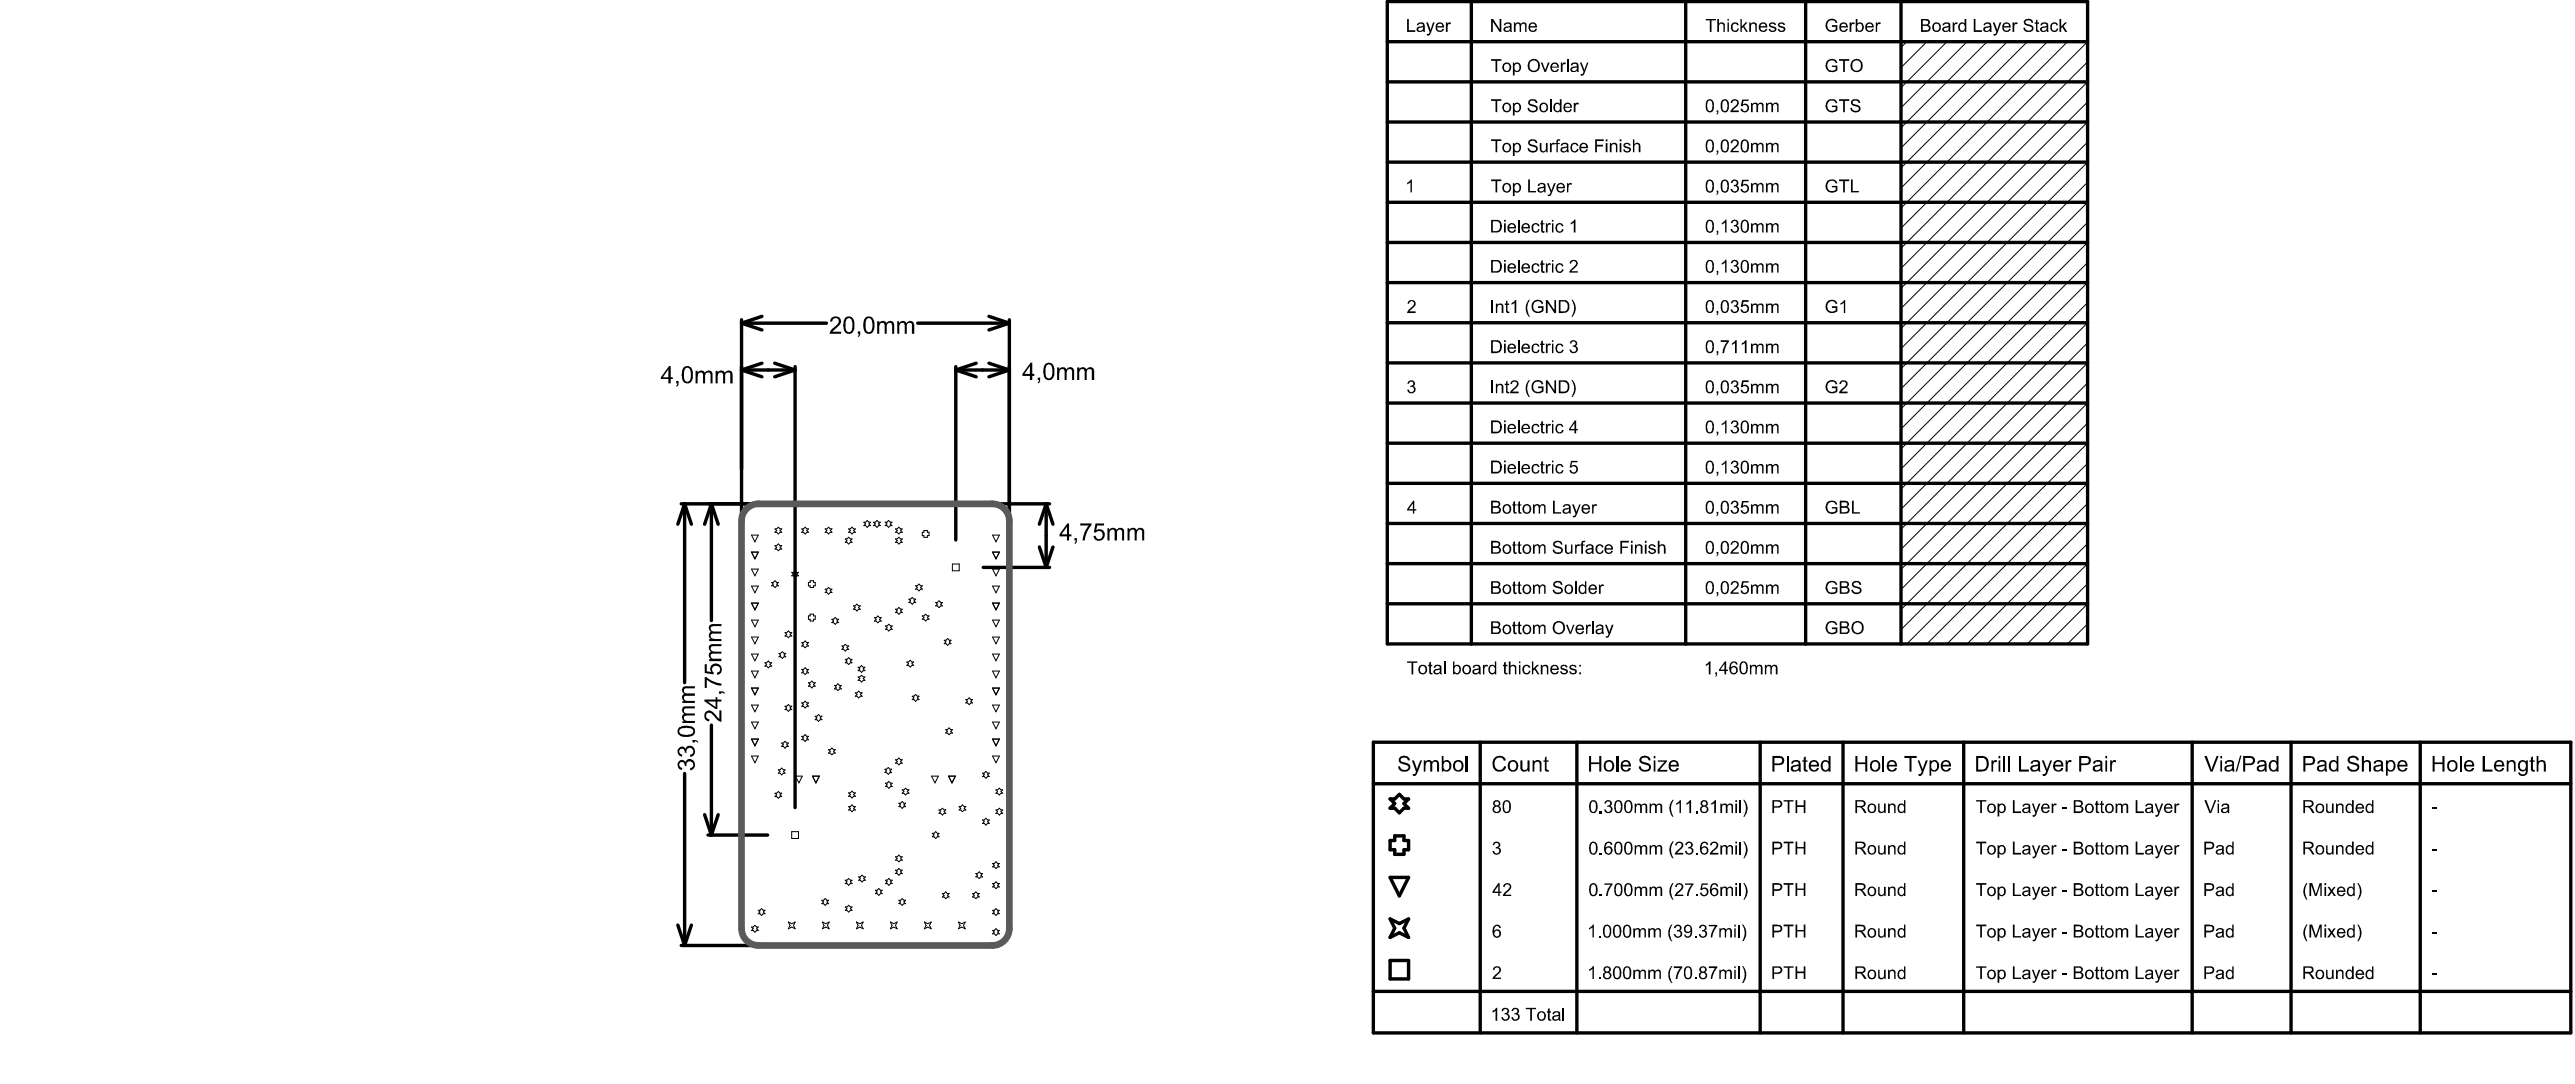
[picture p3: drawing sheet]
<svg xmlns="http://www.w3.org/2000/svg" width="640mm" height="269mm" viewBox="0 0 640 269" stroke-linecap="round" stroke-linejoin="round" font-family="sans-serif">
<g fill="none" stroke="#000" stroke-width=".83">
<path d="M344.8 .4h174v159.5h-174zM344.8 10.4h174M365.7 .4v159.5M418.9 .4v159.5M448.7 .4v159.5M472.4 .4v159.5M344.8 20.3h174M344.8 30.3h174M344.8 40.3h174M344.8 50.2h174M344.8 60.2h174M344.8 70.2h174"/>
<path d="M344.8 80.1h174M344.8 90.1h174M344.8 100.1h174M344.8 110h174M344.8 120h174M344.8 140h174M344.8 130h174M344.8 149.9h174M341.3 194.6h297.6M341.3 184.3h297.6v72.2h-297.6zM367.9 184.3v72.2M391.9 184.3v72.2"/>
<path d="M437.4 184.3v72.2M458 184.3v72.2M488 184.3v72.2M544.8 184.3v72.2M569.4 184.3v72.2M601.5 184.3v72.2M341.3 246.2h297.6"/>
</g>
<g fill="none" stroke="#000" stroke-width=".85">
<path d="M184.3 79.4v51.4M189.4 78.6l-5.1 1.6M245.8 78.6l5 1.6M250.8 79.4v48.3M184.3 91.9h13.3M184.3 80.2l5.1 1.7M184.3 80.2h21.1M184.3 91.9l5.1 1.7M189.4 90.2l-5.1 1.7M192.5 90.2l5.1 1.7M197.6 91.9l-5.1 1.7M197.6 91v109.5"/>
<path d="M228.1 80.2h22.7M237.5 91.9l5.1 1.7M237.5 91.9h13.3M237.5 91v43.1M242.6 90.2l-5.1 1.7M245.8 90.2l5 1.7M250.8 91.9l-5 1.7M250.8 80.2l-5 1.7M169.3 125.1h17.5M170.1 125.1l1.7 5.1M170.1 125.1l-1.6 5.1M170.1 125.1v44.4"/>
<path d="M176.8 125.1l1.7 5.1M176.8 125.1l-1.7 5.1M176.8 125.1v29M248.3 125.1h12.5M258.3 135.8l1.7 5.1M260 125.1l1.7 5.1M260 125.1l-1.7 5.1M260 125.1v15.8M261.7 135.8l-1.7 5.1M244.4 140.9h16.4M170.1 192.1v42.7M176.8 180v27.4"/>
<path d="M345.5 198.4h1.1l1.2-1.2 1.1 1.2h1.2l-1.2 1.1 1.2 1.2h-1.2l-1.1 1.1-1.2-1.1h-1.1l1.1-1.2zM175.1 202.3l1.7 5.1M176 207.4h14.8M178.5 202.3l-1.7 5.1M345.5 208.7h1.1v-1.1h2.3v1.1h1.2v2.3h-1.2v1.1h-2.3v-1.1h-1.1zM345.5 217.9h4.6l-2.3 4.6zM168.5 229.7l1.6 5.1M169.3 234.8h17.5M171.8 229.7l-1.7 5.1M345.5 238.5h4.6v4.6h-4.6zM345.5 228.2l2.3 1.1 2.3-1.1-1.2 2.3 1.2 2.3-2.3-1.2-2.3 1.2 1.1-2.3z"/>
</g>
<g fill="none" stroke="#000" stroke-width=".25">
<path d="M473.9 10.4l-1.5 1.4M478.9 10.4l-6.5 6.4M483.9 10.4l-11.5 11.4M488.9 10.4l-16.5 16.4M493.9 10.4l-21.5 21.3M498.8 10.4l-26.4 26.3M503.8 10.4l-31.4 31.3M508.8 10.4l-36.4 36.3M513.8 10.4l-41.4 41.3M518.8 15.3l-46.4 46.3M518.8 10.4l-46.4 46.3M518.8 25.3l-46.4 46.3"/>
<path d="M518.8 35.3l-46.4 46.3M518.8 20.3l-46.4 46.3M518.8 30.3l-46.4 46.3M518.8 45.2l-46.4 46.4M518.8 50.2l-46.4 46.3M518.8 55.2l-46.4 46.3M518.8 40.3l-46.4 46.3M518.8 75.2l-46.4 46.3M518.8 70.2l-46.4 46.3M518.8 65.2l-46.4 46.3M518.8 60.2l-46.4 46.3M518.8 85.1l-46.4 46.3"/>
<path d="M518.8 80.1l-46.4 46.3M518.8 90.1l-46.4 46.3M518.8 95.1l-46.4 46.3M518.8 110l-46.4 46.4M518.8 105.1l-46.4 46.3M518.8 115l-44.9 44.9M518.8 100.1l-46.4 46.3M186.8 137.1h1.7l-.9 1.7zM186.8 132.9h1.7l-.9 1.7zM192.6 131.3h.4l.4-.4 .5 .4h.4l-.4 .5 .4 .4h-.4l-.5 .4-.4-.4h-.4l.4-.4zM192.6 135.5h.4l.4-.4 .5 .4h.4l-.4 .4 .4 .4h-.4l-.5 .5-.4-.5h-.4l.4-.4zM199.2 131.3h.5l.4-.4 .4 .4h.4l-.4 .5 .4 .4h-.4l-.4 .4-.4-.4h-.5l.5-.4z"/>
<path d="M205.1 131.3h.4l.4-.4 .4 .4h.5l-.5 .5 .5 .4h-.5l-.4 .4-.4-.4h-.4l.4-.4zM210.1 133.8h.4l.4-.4 .4 .4h.5l-.5 .4 .5 .5h-.5l-.4 .4-.4-.4h-.4l.4-.5zM210.9 131.3h.4l.4-.4 .5 .4h.4l-.4 .5 .4 .4h-.4l-.5 .4-.4-.4h-.4l.4-.4zM214.7 129.7h.4l.4-.5 .4 .5h.5l-.5 .4 .5 .4h-.5l-.4 .4-.4-.4h-.4l.4-.4zM217.1 129.7h.4l.4-.5 .5 .5h.4l-.4 .4 .4 .4h-.4l-.5 .4-.4-.4h-.4l.4-.4zM220 129.7h.4l.4-.5 .5 .5h.4l-.4 .4 .4 .4h-.4l-.5 .4-.4-.4h-.4l.4-.4zM222.5 133.8h.5l.4-.4 .4 .4h.4l-.4 .4 .4 .5h-.4l-.4 .4-.4-.4h-.5l.5-.5zM222.5 131.3h.5l.4-.4 .4 .4h.4l-.4 .5 .4 .4h-.4l-.4 .4-.4-.4h-.5l.5-.4zM229.2 132.2h.4v-.5h.9v.5h.4v.8h-.4v.4h-.9v-.4h-.4zM246.7 137.1h1.7l-.9 1.7zM246.7 132.9h1.7l-.9 1.7zM518.8 125l-34.9 34.9"/>
<path d="M518.8 135l-24.9 24.9M518.8 140l-20 19.9M518.8 120l-39.9 39.9M518.8 130l-29.9 29.9M186.8 149.8h1.7l-.9 1.6zM186.8 141.3h1.7l-.9 1.7zM186.8 145.5h1.7l-.9 1.7zM186.8 154h1.7l-.9 1.7zM186.8 158.2h1.7l-.9 1.7zM191.8 144.6h.4l.4-.4 .4 .4h.4l-.4 .4 .4 .5h-.4l-.4 .4-.4-.4h-.4l.4-.5zM195.1 157.1h.4l.4-.4 .5 .4h.4l-.4 .4 .4 .4h-.4l-.5 .5-.4-.5h-.4l.4-.4zM196.8 142.1h.4l.4-.4 .4 .4h.4l-.4 .5 .4 .4h-.4l-.4 .4-.4-.4h-.4l.4-.4z"/>
<path d="M199.2 159.6h.5l.4-.4 .4 .4h.4l-.4 .4 .4 .4h-.4l-.4 .4-.4-.4h-.5l.5-.4zM200.9 144.6h.4v-.4h.9v.4h.4v.9h-.4v.4h-.9v-.4h-.4zM200.9 152.9h.4v-.4h.9v.4h.4v.9h-.4v.4h-.9v-.4h-.4zM205.1 146.3h.4l.4-.4 .4 .4h.5l-.5 .4 .5 .4h-.5l-.4 .5-.4-.5h-.4l.4-.4zM206.7 153.8h.5l.4-.5 .4 .5h.4l-.4 .4 .4 .4h-.4l-.4 .4-.4-.4h-.5l.5-.4zM212.1 150.4h.4l.4-.4 .5 .4h.4l-.4 .5 .4 .4h-.4l-.5 .4-.4-.4h-.4l.4-.4zM217.3 153.4h.4l.5-.4 .4 .4h.4l-.4 .4 .4 .4h-.4l-.4 .4-.5-.4h-.4l.4-.4zM220 155.4h.5l.4-.4 .4 .4h.4l-.4 .4 .4 .5h-.4l-.4 .4-.4-.4h-.5l.5-.5zM222.5 151.3h.5l.4-.5 .4 .5h.4l-.4 .4 .4 .4h-.4l-.4 .4-.4-.4h-.5l.5-.4zM225.9 148.8h.4l.4-.4 .4 .4h.5l-.5 .4 .5 .4h-.5l-.4 .4-.4-.4h-.4l.4-.4zM227.5 145.5h.5l.4-.5 .4 .5h.4l-.4 .4 .4 .4h-.4l-.4 .4-.4-.4h-.5l.5-.4zM229.2 152.9h.4l.4-.4 .5 .4h.4l-.4 .5 .4 .4h-.4l-.5 .4-.4-.4h-.4l.4-.4z"/>
<path d="M232.5 149.6h.4l.5-.4 .4 .4h.4l-.4 .4 .4 .5h-.4l-.4 .4-.5-.4h-.4l.4-.5zM234.7 159h.4l.4-.4 .4 .4h.4l-.4 .4 .4 .4h-.4l-.4 .4-.4-.4h-.4l.4-.4zM236.7 140h1.7v1.7h-1.7zM246.7 149.8h1.7l-.9 1.6zM246.7 141.3h1.7l-.9 1.7zM246.7 145.5h1.7l-.9 1.7zM246.7 154h1.7l-.9 1.7zM246.7 158.2h1.7l-.9 1.7zM518.8 144.9l-15 15M518.8 149.9l-10 10M518.8 154.9l-5 5M186.8 175.1h1.7l-.9 1.7z"/>
<path d="M186.8 170.9h1.7l-.9 1.6zM186.8 162.4h1.7l-.9 1.7zM186.8 166.6h1.7l-.9 1.7zM186.8 179.3h1.7l-.9 1.7zM190.1 164.6h.4l.4-.5 .5 .5h.4l-.4 .4 .4 .4h-.4l-.5 .4-.4-.4h-.4l.4-.4zM193.6 162.2h.4l.4-.4 .5 .4h.4l-.4 .5 .4 .4h-.4l-.5 .4-.4-.4h-.4l.4-.4zM195.1 175.4h.4l.4-.5 .5 .5h.4l-.4 .4 .4 .4h-.4l-.5 .4-.4-.4h-.4l.4-.4zM199.2 166.2h.5l.4-.4 .4 .4h.4l-.4 .4 .4 .5h-.4l-.4 .4-.4-.4h-.5l.5-.5zM199.2 174.5h.5l.4-.4 .4 .4h.4l-.4 .5 .4 .4h-.4l-.4 .4-.4-.4h-.5l.5-.4zM200.9 169.5h.4l.5-.4 .4 .4h.4l-.4 .5 .4 .4h-.4l-.4 .4-.5-.4h-.4l.4-.4zM202.6 177.9h.4l.4-.5 .4 .5h.5l-.5 .4 .5 .4h-.5l-.4 .4-.4-.4h-.4l.4-.4zM207.4 170.2h.4l.4-.4 .5 .4h.4l-.4 .4 .4 .5h-.4l-.5 .4-.4-.4h-.4l.4-.5z"/>
<path d="M209.2 160.4h.5l.4-.4 .4 .4h.4l-.4 .4 .4 .5h-.4l-.4 .4-.4-.4h-.5l.5-.5zM210.1 163.7h.4l.4-.4 .4 .4h.5l-.5 .5 .5 .4h-.5l-.4 .4-.4-.4h-.4l.4-.4zM212.6 172h.4l.4-.4 .4 .4h.4l-.4 .5 .4 .4h-.4l-.4 .4-.4-.4h-.4l.4-.4zM213.3 165.7h.4l.4-.4 .4 .4h.4l-.4 .4 .4 .4h-.4l-.4 .5-.4-.5h-.4l.4-.4zM213.3 168.1h.4l.4-.4 .4 .4h.4l-.4 .4 .4 .4h-.4l-.4 .5-.4-.5h-.4l.4-.4zM225.4 164.4h.4l.4-.4 .4 .4h.5l-.5 .4 .5 .4h-.5l-.4 .5-.4-.5h-.4l.4-.4zM226.7 172.9h.4l.4-.5 .5 .5h.4l-.4 .4 .4 .4h-.4l-.5 .4-.4-.4h-.4l.4-.4zM240 173.7h.4l.5-.4 .4 .4h.4l-.4 .4 .4 .4h-.4l-.4 .5-.5-.5h-.4l.4-.4zM246.7 170.9h1.7l-.9 1.6zM246.7 162.4h1.7l-.9 1.7zM246.7 166.6h1.7l-.9 1.7zM246.7 175.1h1.7l-.9 1.7z"/>
<path d="M246.7 179.3h1.7l-.9 1.7zM186.8 183.5h1.7l-.9 1.7zM186.8 187.7h1.7l-.9 1.7zM192.6 197h.4l.4-.5 .5 .5h.4l-.4 .4 .4 .4h-.4l-.5 .4-.4-.4h-.4l.4-.4zM193.4 191.1h.4l.5-.4 .4 .4h.4l-.4 .5 .4 .4h-.4l-.4 .4-.5-.4h-.4l.4-.4zM194.3 184.5h.4l.4-.4 .4 .4h.4l-.4 .4 .4 .4h-.4l-.4 .5-.4-.5h-.4l.4-.4zM197.7 192.7h1.7l-.9 1.7zM199.2 182.8h.5l.4-.4 .4 .4h.4l-.4 .5 .4 .4h-.4l-.4 .4-.4-.4h-.5l.5-.4zM201.9 192.7h1.7l-.8 1.7zM205.9 186.2h.4l.4-.5 .5 .5h.4l-.4 .4 .4 .4h-.4l-.5 .4-.4-.4h-.4l.4-.4zM210.9 196.9h.4l.4-.4 .5 .4h.4l-.4 .4 .4 .4h-.4l-.5 .4-.4-.4h-.4l.4-.4zM219.9 191h.4l.4-.4 .5 .4h.4l-.4 .4 .4 .4h-.4l-.5 .5-.4-.5h-.4l.4-.4z"/>
<path d="M220 194.5h.5l.4-.4 .4 .4h.4l-.4 .4 .4 .4h-.4l-.4 .4-.4-.4h-.5l.5-.4zM222.5 188.7h.5l.4-.5 .4 .5h.4l-.4 .4 .4 .4h-.4l-.4 .4-.4-.4h-.5l.5-.4zM223.4 199.5h.4l.4-.5 .4 .5h.5l-.5 .4 .5 .4h-.5l-.4 .4-.4-.4h-.4l.4-.4zM224.2 196.1h.4l.5-.4 .4 .4h.4l-.4 .5 .4 .4h-.4l-.4 .4-.5-.4h-.4l.4-.4zM231.5 192.7h1.7l-.8 1.7zM235 181.2h.4l.5-.4 .4 .4h.4l-.4 .4 .4 .4h-.4l-.4 .4-.5-.4h-.4l.4-.4zM235.7 192.7h1.7l-.8 1.7zM244.2 192h.4l.4-.4 .4 .4h.5l-.5 .4 .5 .4h-.5l-.4 .4-.4-.4h-.4l.4-.4zM246.7 183.5h1.7l-.9 1.7zM246.7 187.7h1.7l-.9 1.7zM247.5 196.1h.4l.4-.4 .5 .4h.4l-.4 .5 .4 .4h-.4l-.5 .4-.4-.4h-.4l.4-.4zM196.8 206.5h1.6v1.7h-1.6z"/>
<path d="M210.1 218.6h.4l.4-.5 .4 .5h.5l-.5 .4 .5 .4h-.5l-.4 .4-.4-.4h-.4l.4-.4zM210.9 200.3h.4l.4-.4 .5 .4h.4l-.4 .4 .4 .4h-.4l-.5 .5-.4-.5h-.4l.4-.4zM213.4 217.7h.4l.4-.4 .5 .4h.4l-.4 .5 .4 .4h-.4l-.5 .4-.4-.4h-.4l.4-.4zM220 218.6h.5l.4-.5 .4 .5h.4l-.4 .4 .4 .4h-.4l-.4 .4-.4-.4h-.5l.5-.4zM222.5 216.1h.5l.4-.5 .4 .5h.4l-.4 .4 .4 .4h-.4l-.4 .4-.4-.4h-.5l.5-.4zM222.5 212.7h.5l.4-.4 .4 .4h.4l-.4 .5 .4 .4h-.4l-.4 .4-.4-.4h-.5l.5-.4zM231.7 206.9h.4l.4-.4 .5 .4h.4l-.4 .5 .4 .4h-.4l-.5 .4-.4-.4h-.4l.4-.4zM233.4 201.1h.4l.4-.4 .4 .4h.4l-.4 .4 .4 .5h-.4l-.4 .4-.4-.4h-.4l.4-.5zM238.4 200.3h.4l.4-.4 .4 .4h.4l-.4 .4 .4 .4h-.4l-.4 .5-.4-.5h-.4l.4-.4zM242.5 216.9h.4l.5-.4 .4 .4h.4l-.4 .4 .4 .4h-.4l-.4 .5-.5-.5h-.4l.4-.4zM244.2 203.6h.4l.4-.4 .4 .4h.5l-.5 .4 .5 .5h-.5l-.4 .4-.4-.4h-.4l.4-.5zM246.7 214.4h.4l.4-.4 .4 .4h.5l-.5 .4 .5 .5h-.5l-.4 .4-.4-.4h-.4l.4-.5z"/>
<path d="M246.7 219.4h.4l.4-.4 .4 .4h.5l-.5 .4 .5 .4h-.5l-.4 .5-.4-.5h-.4l.4-.4zM247.5 201.1h.4l.4-.4 .5 .4h.4l-.4 .4 .4 .5h-.4l-.5 .4-.4-.4h-.4l.4-.5zM186.8 230.2h.4l.4-.4 .4 .4h.5l-.5 .4 .5 .4h-.5l-.4 .5-.4-.5h-.4l.4-.4zM188.4 226h.5l.4-.4 .4 .4h.4l-.4 .5 .4 .4h-.4l-.4 .4-.4-.4h-.5l.5-.4zM195.9 228.9l.9 .5 .8-.5-.4 .9 .4 .8-.8-.4-.9 .4 .4-.8zM204.2 223.5h.5l.4-.4 .4 .4h.4l-.4 .5 .4 .4h-.4l-.4 .4-.4-.4h-.5l.5-.4zM204.4 228.9l.8 .5 .9-.5-.5 .9 .5 .8-.9-.4-.8 .4 .4-.8zM210.1 225.2h.4l.4-.4 .4 .4h.5l-.5 .4 .5 .5h-.5l-.4 .4-.4-.4h-.4l.4-.5zM212.8 228.9l.9 .5 .8-.5-.4 .9 .4 .8-.8-.4-.9 .4 .4-.8zM217.6 221.1h.4l.4-.5 .4 .5h.4l-.4 .4 .4 .4h-.4l-.4 .4-.4-.4h-.4l.4-.4zM221.3 228.9l.8 .5 .9-.5-.5 .9 .5 .8-.9-.4-.8 .4 .4-.8zM223.4 223.5h.4l.4-.4 .4 .4h.5l-.5 .5 .5 .4h-.5l-.4 .4-.4-.4h-.4l.4-.4z"/>
<path d="M229.7 228.9l.9 .5 .8-.5-.4 .9 .4 .8-.8-.4-.9 .4 .5-.8zM234.2 221.9h.4l.4-.4 .5 .4h.4l-.4 .4 .4 .4h-.4l-.5 .5-.4-.5h-.4l.4-.4zM238.2 228.9l.8 .5 .9-.5-.4 .9 .4 .8-.9-.4-.8 .4 .4-.8zM241.7 221.9h.4l.4-.4 .4 .4h.5l-.5 .4 .5 .4h-.5l-.4 .5-.4-.5h-.4l.4-.4zM246.7 226h.4l.4-.4 .4 .4h.5l-.5 .5 .5 .4h-.5l-.4 .4-.4-.4h-.4l.4-.4zM246.7 231h.4l.4-.4 .4 .4h.5l-.5 .4 .5 .5h-.5l-.4 .4-.4-.4h-.4l.4-.5z"/>
</g>
<g fill="#000">
<path d="M349.7 4.7h.4v2.8h1.6v.4h-2zM354.4 5.6h.5l.6 1.9 .6-1.9h.4l-.8 2.3a.89 .89 0 0 1-1.1 .9v-.4h.4l.3-.5zM359.3 5.6h.5v.3l.2-.3h.4h.2l-.1 .5a.5 .5 0 0 0-.6 0 .5 .5 0 0 0-.1 .6v1.2h-.5zM370.6 4.7h.5l1.6 2.6v-2.6h.4v3.2h-.4l-1.7-2.5v2.5h-.4zM370.6 14.7h2.5v.4h-1v2.8h-.4v-2.8h-1.1zM376.2 5.6h.4v.3a.87 .87 0 0 1 1.4 .1 .7 .7 0 0 1 .8-.4 .7 .7 0 0 1 .6 .7v1.6h-.4v-1.4a.52 .52 0 0 0-.5-.6 .52 .52 0 0 0-.5 .7v1.3h-.3v-1.5a.55 .55 0 0 0-.7-.5 .55 .55 0 0 0-.3 .8v1.2h-.5zM382.9 15.5h.4l.7 1.9 .7-1.9h.4l-.9 2.4h-.4zM387.9 15.5h.3v.4l.4-.4 .6 .1-.2 .4-.4-.1-.3 .3v1.7h-.4zM392.6 15.5h.5l.6 2 .7-2h.3l-.9 2.5a.68 .68 0 0 1-.9 .7l-.1-.3h.2a.36 .36 0 0 0 .4 0 .36 .36 0 0 0 .1-.4zM423.9 4.7h2.5v.4h-1.1v2.8h-.4v-2.8h-1zM426.8 4.7h.4v1.2a.78 .78 0 0 1 .9-.3 .78 .78 0 0 1 .5 .8v1.5h-.3v-1.5a.57 .57 0 0 0-.7-.5 .57 .57 0 0 0-.4 .8v1.2h-.4zM430.3 6.1a.97 .97 0 0 1 1-.5 .97 .97 0 0 1 .8 .6l-.3 .1a.68 .68 0 0 0-1-.3 .68 .68 0 0 0-.2 1 .61 .61 0 0 0 .5 .6 .61 .61 0 0 0 .7-.4l.4-.1a1.08 1.08 0 0 1-1.4 .8 1.08 1.08 0 0 1-.6-1.5z"/>
<path d="M432.5 4.7h.4v1.9l.9-1h.5l-.8 .9 .9 1.4h-.4l-.8-1.2-.3 .3v.9h-.4zM434.7 5.6h.4v.3a.83 .83 0 0 1 1-.3 .83 .83 0 0 1 .5 .9v1.4h-.3v-1.4a.57 .57 0 0 0-.7-.6 .57 .57 0 0 0-.4 .8v1.2h-.5zM439.7 5.8l.4-.2a1.12 1.12 0 0 1 1.3 .6h-.4a.55 .55 0 0 0-.5-.3 .55 .55 0 0 0-.5 .3l.4 .3a.81 .81 0 0 1 .9 .3 .81 .81 0 0 1 0 .9l-.3 .1a1.02 1.02 0 0 1-1.5-.5l.5-.1a.66 .66 0 0 0 1.1 .2 .78 .78 0 0 0-1-.6 .7 .7 0 0 1-.4-1zM442 5.7h.2a.93 .93 0 0 1 1.4 .5h-.3l-.2-.2a.44 .44 0 0 0-.6-.2 .44 .44 0 0 0-.2 .6l.4 .1a.88 .88 0 0 1 1 .9v.1a1.16 1.16 0 0 1-2-.2l.5-.1a.51 .51 0 0 0 .5 .5 .51 .51 0 0 0 .5-.6l-.2-.1a1.18 1.18 0 0 1-1.2-.9zM454 15.2l.2-.2a1.55 1.55 0 0 1 2.4 .6l-.4 .1a1.1 1.1 0 0 0-1.5-.6 1.1 1.1 0 0 0-.5 1.4 1.21 1.21 0 0 0 2 .7v-.6h-.9v-.3h1.3l-.1 1.2a1.71 1.71 0 0 1-2.3 0 1.71 1.71 0 0 1-.2-2.3zM454 5.2a1.49 1.49 0 0 1 2.6 .4l-.4 .1a1.1 1.1 0 0 0-1.5-.6 1.1 1.1 0 0 0-.5 1.5 1.18 1.18 0 0 0 .8 1 1.18 1.18 0 0 0 1.2-.3v-.6h-.9v-.5h1.3l-.1 1.3a1.71 1.71 0 0 1-2.3 0 1.71 1.71 0 0 1-.2-2.3zM457 14.7h2.6v.4h-1.1v2.8h-.4v-2.8h-1.1zM459.7 5.6h.4v.3l.2-.3h.5h.1v.4a.56 .56 0 0 0-.6 .1 .56 .56 0 0 0-.2 .6v1.2h-.4zM466.2 5.6h.3v.3l.3-.3h.5h.1l-.1 .5a.52 .52 0 0 0-.6 0 .52 .52 0 0 0-.2 .6v1.2h-.3zM485.3 5.6h.3v.3l.4-.3h.5l-.1 .5-.2-.1a.36 .36 0 0 0-.4 0 .36 .36 0 0 0-.1 .4v1.5h-.4zM490.5 4.7h.4v2.8h1.6v.4h-2zM495.3 5.6h.4l.7 1.9 .5-1.9h.5l-.9 2.3a.89 .89 0 0 1-1.1 .9v-.4h.4l.3-.5z"/>
<path d="M500.2 5.6h.4v.3l.2-.3h.5h.1l-.1 .5a.5 .5 0 0 0-.6 0 .5 .5 0 0 0-.1 .6v1.2h-.4zM503 5.1a1.28 1.28 0 0 1 1.3-.4 1.28 1.28 0 0 1 1 .9h-.4a.8 .8 0 0 0-.7-.5 .8 .8 0 0 0-.8 .5 1.55 1.55 0 0 0 1.3 .6 .96 .96 0 0 1 .6 1.2 .96 .96 0 0 1-1.3 .5 1.01 1.01 0 0 1-1.1-1l.3-.1a.93 .93 0 0 0 .8 .8 .93 .93 0 0 0 1-.6l-.2-.3-.5-.2a1.18 1.18 0 0 1-1.4-1.2zM506 5.1l.3-.3v.8h.4v.3h-.4v1.5l.4 .2 .1 .3a.59 .59 0 0 1-.6 0 .59 .59 0 0 1-.2-.6v-1.4h-.3v-.3h.3zM509.6 6.1a1.03 1.03 0 0 1 1-.5 1.03 1.03 0 0 1 .9 .6l-.4 .1a.63 .63 0 0 0-.8-.3 .63 .63 0 0 0-.4 .7v.1a.65 .65 0 0 0 .5 .8 .65 .65 0 0 0 .7-.5h.4a1.01 1.01 0 0 1-1.3 .8 1.01 1.01 0 0 1-.7-1.3zM511.8 4.7h.4v1.9l1-1h.5l-.9 .9 1 1.4h-.5l-.8-1.2-.3 .3v.9h-.4zM370.6 24.6h2.5v.5h-1v2.7h-.4v-2.7h-1.1zM370.6 34.6h2.5v.4h-1v2.8h-.4v-2.8h-1.1zM380 24.9l.4-.3a1.25 1.25 0 0 1 1.7 1h-.5a.79 .79 0 0 0-.7-.7 .79 .79 0 0 0-.8 .6l.3 .3 .6 .2a.96 .96 0 0 1 1 .6 .96 .96 0 0 1-.4 1.2 1.33 1.33 0 0 1-2-1l.4-.1a.91 .91 0 0 0 .8 .8 .91 .91 0 0 0 .9-.4 .64 .64 0 0 0-.8-.7h-.1a1.03 1.03 0 0 1-1-.8zM380 34.9l.5-.3a1.14 1.14 0 0 1 1.6 .9h-.5a.79 .79 0 0 0-.7-.6 .79 .79 0 0 0-.8 .5l.2 .4 .9 .2a.94 .94 0 0 1 .9 1.1 .94 .94 0 0 1-1.1 .8 1.29 1.29 0 0 1-1.4-1.1h.4a.94 .94 0 0 0 .8 .7 .94 .94 0 0 0 .9-.5l-.1-.4-.5-.2a1 1 0 0 1-1.1-.4 1 1 0 0 1 0-1.1zM382.7 35.5h.4v1.3a.6 .6 0 0 0 .6 .8 .6 .6 0 0 0 .5-.9v-1.2h.4v2.3h-.3l-.1-.2a.85 .85 0 0 1-1 .2 .85 .85 0 0 1-.5-.8zM385.2 35.5h.3v.4l.2-.4 .5-.1 .3 .2-.2 .4a.49 .49 0 0 0-.6 0 .49 .49 0 0 0-.1 .6v1.2h-.4zM386.8 34.9l.3-.3h.6v.3h-.1a.28 .28 0 0 0-.4 0 .28 .28 0 0 0-.1 .4v.2h.5v.3h-.5v2h-.3v-2h-.4v-.3h.4z"/>
<path d="M390.5 35.8a1.02 1.02 0 0 1 1-.4 1.02 1.02 0 0 1 .8 .8h-.4a.68 .68 0 0 0-1-.3 .68 .68 0 0 0-.2 1 .59 .59 0 0 0 .5 .7 .59 .59 0 0 0 .7-.6h.4a1.04 1.04 0 0 1-1.4 .8 1.04 1.04 0 0 1-.5-1.4zM391.1 25.6h.4v.3l.3-.4h.4l.2 .1-.1 .4a.52 .52 0 0 0-.6 0 .52 .52 0 0 0-.2 .7v1.1h-.4zM396.4 34.6h2.2v.4h-1.7v1h1.5v.4h-1.5v1.4h-.5zM400.1 35.5h.3v.4a.81 .81 0 0 1 1-.5 .81 .81 0 0 1 .5 1v1.4h-.3v-1.4a.57 .57 0 0 0-.7-.6 .57 .57 0 0 0-.4 .7v1.3h-.4zM403.5 35.8a1.02 1.02 0 0 1 1.7 .3h-.3a.58 .58 0 0 0-1-.1l.1 .3 .4 .2a.74 .74 0 0 1 .9 .7 .74 .74 0 0 1-.9 .7l-.9-.3-.1-.5 .4-.1a.55 .55 0 0 0 .5 .6 .55 .55 0 0 0 .6-.6l-.3-.1a.93 .93 0 0 1-1.1-1.1zM405.8 34.6h.4v1.2a.85 .85 0 0 1 .9-.3 .85 .85 0 0 1 .6 .9v1.4h-.4v-1.4a.57 .57 0 0 0-.7-.6 .57 .57 0 0 0-.4 .7v1.3h-.4zM426.6 37.4h.4v.6l-.3 .5-.2-.3a.22 .22 0 0 0 .3-.1 .22 .22 0 0 0-.2-.3zM426.6 27.4h.4v.6l-.2 .4-.3-.1a.22 .22 0 0 0 .3-.2 .22 .22 0 0 0-.2-.3zM430.3 35v-.1a1.04 1.04 0 0 1 1.7 .2 1.04 1.04 0 0 1-.6 1.5l-.8 .9h1.5v.3l-2-.1a1.4 1.4 0 0 1 .9-1.2 1.1 1.1 0 0 0 .6-1.4 .64 .64 0 0 0-.7-.1 .64 .64 0 0 0-.4 .6l-.4-.1zM430.3 24.9h.1a1.02 1.02 0 0 1 1.6 .2 1.02 1.02 0 0 1-.6 1.5l-.8 .8h1.5v.4h-2.1l.3-.7 .8-.6a1.27 1.27 0 0 0 .6-1.3 .66 .66 0 0 0-.7-.2 .66 .66 0 0 0-.5 .6h-.4zM433 24.7h1.6v.4h-1.3l-.2 .8a1.05 1.05 0 0 1 1.5 .6 1.05 1.05 0 0 1-.8 1.3l-.2 .1a1.18 1.18 0 0 1-1.1-.9h.5a.69 .69 0 0 0 1.1 .3 .69 .69 0 0 0-.2-1.1l-.5-.1-.4 .3-.4-.1zM435.2 35.5h.3v.4a.75 .75 0 0 1 .7-.5 .75 .75 0 0 1 .6 .5 .75 .75 0 0 1 .9-.5 .75 .75 0 0 1 .6 .8v1.6h-.4v-1.4a.53 .53 0 0 0-.5-.6 .53 .53 0 0 0-.5 .7v1.3h-.4v-1.5a.52 .52 0 0 0-.7-.5 .52 .52 0 0 0-.2 .8v1.2h-.4z"/>
<path d="M435.2 25.6h.3v.2a.79 .79 0 0 1 1.3 .1 .75 .75 0 0 1 .9-.4 .75 .75 0 0 1 .6 .7v1.6h-.4v-1.4a.52 .52 0 0 0-.5-.6 .52 .52 0 0 0-.5 .7v1.3h-.4v-1.5a.52 .52 0 0 0-.7-.4 .52 .52 0 0 0-.2 .8v1.1h-.4zM438.9 35.5h.3v.4a.75 .75 0 0 1 .7-.5 .75 .75 0 0 1 .7 .5 .75 .75 0 0 1 .8-.5 .75 .75 0 0 1 .6 .8v1.6h-.3v-1.4a.53 .53 0 0 0-.6-.6 .53 .53 0 0 0-.5 .7v1.3h-.4v-1.5a.52 .52 0 0 0-.7-.5 .52 .52 0 0 0-.2 .8v1.2h-.4zM438.9 25.6h.3v.2a.79 .79 0 0 1 1.4 .1 .75 .75 0 0 1 .8-.4 .75 .75 0 0 1 .6 .7v1.6h-.3v-1.4a.52 .52 0 0 0-.6-.6 .52 .52 0 0 0-.5 .7v1.3h-.4v-1.5a.52 .52 0 0 0-.7-.4 .52 .52 0 0 0-.2 .8v1.1h-.4zM454 25.1a1.57 1.57 0 0 1 2.6 .5l-.4 .1a1.12 1.12 0 0 0-1.5-.6 1.12 1.12 0 0 0-.5 1.5 1.2 1.2 0 0 0 2 .6v-.6h-.9v-.4h1.3l-.1 1.2a1.67 1.67 0 0 1-2.7-.4 1.85 1.85 0 0 1 .2-1.9zM457 24.6h2.6v.5h-1.1v2.7h-.4v-2.7h-1.1zM460.2 24.9l.5-.3a1.14 1.14 0 0 1 1.6 1h-.4a.79 .79 0 0 0-.8-.6 .79 .79 0 0 0-.8 .5l.3 .3 .6 .2a1.03 1.03 0 0 1 1.1 1.4 1.41 1.41 0 0 1-2.5-.5l.5-.2a.91 .91 0 0 0 .7 .8 .91 .91 0 0 0 .9-.4 .76 .76 0 0 0-.9-.7 1.03 1.03 0 0 1-1-.8zM349.7 45.4l.7-.4 .2-.4h.3v3.2h-.4v-2.5l-.6 .4h-.2zM370.6 44.6h2.5v.4h-1v2.8h-.4v-2.8h-1.1zM379.8 44.6h.4v2.8h1.5v.4h-1.9zM380.7 55.9a1.01 1.01 0 0 1 1-.5 1.01 1.01 0 0 1 .9 .7l-.4 .1a.65 .65 0 0 0-.8-.4 .65 .65 0 0 0-.3 .9 .6 .6 0 0 0 .5 .8 .6 .6 0 0 0 .6-.6l.4 .1a1.02 1.02 0 0 1-1.3 .7 1.02 1.02 0 0 1-.7-1.3zM383 54.9l.4-.3v.8h.4v.3h-.4v1.6l.4 .1v.3a.56 .56 0 0 1-.6 0 .56 .56 0 0 1-.2-.6v-1.4h-.3v-.3h.3zM384.2 55.4h.3v.4a.65 .65 0 0 1 1-.3l-.2 .4a.53 .53 0 0 0-.6 .1 .53 .53 0 0 0-.1 .5v1.2h-.4z"/>
<path d="M384.4 45.5h.5l.6 1.8 .7-1.8h.4l-.9 2.4a.87 .87 0 0 1-1 .8l-.1-.4a.51 .51 0 0 0 .5 0 .51 .51 0 0 0 .3-.5zM386.8 55.7a1.04 1.04 0 0 1 1.8 .4l-.4 .1a.65 .65 0 0 0-.9-.4 .65 .65 0 0 0-.3 .9 .6 .6 0 0 0 .5 .8 .6 .6 0 0 0 .7-.6l.4 .1a1.05 1.05 0 0 1-1.3 .7 1.05 1.05 0 0 1-.8-1.2zM389.4 45.5h.4v.3l.4-.4 .5 .2-.2 .3-.4-.1-.3 .3v1.7h-.4zM390.4 55.4l.9-.9h.2v3.2h-.4v-2.4l-.6 .4h-.1zM426.6 57.3h.4v.6a.34 .34 0 0 1-.1 .3 .34 .34 0 0 1-.4 0l.3-.2zM426.6 47.3h.4v.7l-.3 .4-.2-.1a.26 .26 0 0 0 .3-.2 .26 .26 0 0 0-.2-.3zM427.9 55.4l.7-.5 .2-.4h.3v3.2h-.4v-2.4l-.6 .4h-.2zM430.3 54.9a.94 .94 0 0 1 1.2-.3 .94 .94 0 0 1 .4 1.2l-.3 .2a.98 .98 0 0 1 .3 1.6 .98 .98 0 0 1-1.6-.1l-.2-.6h.4a.65 .65 0 0 0 .8 .5 .65 .65 0 0 0 .4-.9 .65 .65 0 0 0-.9-.3l.1-.3a.53 .53 0 0 0 .6-.5 .53 .53 0 0 0-.5-.6 .53 .53 0 0 0-.5 .6h-.3zM430.3 44.9a.91 .91 0 0 1 1.3-.2 .91 .91 0 0 1 .3 1.2l-.3 .2a.98 .98 0 0 1 .3 1.4 .98 .98 0 0 1-1.5 .1l-.3-.7h.4a.65 .65 0 0 0 .8 .5 .65 .65 0 0 0 .4-.8 .65 .65 0 0 0-.9-.4l.1-.3a.54 .54 0 0 0 .7-.3 .54 .54 0 0 0-.4-.7 .54 .54 0 0 0-.6 .4l-.1 .2-.3-.1zM433 44.6h1.6v.4h-1.3l-.2 .9a.99 .99 0 0 1 1.3 .1 .99 .99 0 0 1 .1 1.3l-.1 .1a1.02 1.02 0 0 1-1.1 .4 1.02 1.02 0 0 1-.8-.9h.5a.7 .7 0 0 0 1.1 .4 .7 .7 0 0 0-.2-1.2l-.5-.1-.4 .3-.4-.1zM435.2 55.4h.3v.4a.82 .82 0 0 1 1.4 0 .71 .71 0 0 1 .9-.4 .71 .71 0 0 1 .5 .8v1.5h-.4v-1.4a.52 .52 0 0 0-.5-.6 .52 .52 0 0 0-.5 .7v1.3h-.4v-1.4a.48 .48 0 0 0-.5-.6 .48 .48 0 0 0-.4 .6v1.4h-.4zM435.2 45.5h.3v.3a.82 .82 0 0 1 1.4 0 .71 .71 0 0 1 .8-.4 .71 .71 0 0 1 .6 .8v1.6h-.4v-1.5a.52 .52 0 0 0-.5-.6 .52 .52 0 0 0-.5 .7v1.4h-.4v-1.6a.5 .5 0 0 0-.6-.4 .5 .5 0 0 0-.3 .7v1.3h-.4z"/>
<path d="M438.9 55.4h.3v.4a.82 .82 0 0 1 1.4 0 .71 .71 0 0 1 .9-.4 .71 .71 0 0 1 .5 .8v1.5h-.3v-1.4a.52 .52 0 0 0-.6-.6 .52 .52 0 0 0-.5 .7v1.3h-.4v-1.4a.48 .48 0 0 0-.4-.6 .48 .48 0 0 0-.5 .6v1.4h-.4zM438.9 45.5h.3v.2a.87 .87 0 0 1 1.4 .1 .71 .71 0 0 1 .9-.4 .71 .71 0 0 1 .5 .8v1.6h-.3v-1.5a.52 .52 0 0 0-.6-.6 .52 .52 0 0 0-.5 .7v1.4h-.4v-1.6a.5 .5 0 0 0-.6-.4 .5 .5 0 0 0-.3 .7v1.3h-.4zM454.1 45l.7-.4a1.26 1.26 0 0 1 1.8 .9l-.4 .1a1.12 1.12 0 0 0-1.5-.6 1.12 1.12 0 0 0-.5 1.5 1.2 1.2 0 0 0 2 .6v-.6h-.9v-.3h1.3v1.1l-.7 .4a1.67 1.67 0 0 1-2-.6 1.67 1.67 0 0 1 .2-2.1zM457 44.6h2.6v.4h-1.1v2.8h-.4v-2.8h-1.1zM460 44.6h.4v2.8h1.5v.4h-1.9zM206.5 79.1a1.35 1.35 0 0 1 1.7-.4 1.35 1.35 0 0 1 .7 1.6l-2 2.1h2.1v.5h-2.8v-.4a3.2 3.2 0 0 1 1.5-1.6 1.22 1.22 0 0 0 .5-1.7 .86 .86 0 0 0-1.4 .6h-.6zM218 79.8h.5v.4a.99 .99 0 0 1 .9-.5 .99 .99 0 0 1 .9 .6l.1-.1a.99 .99 0 0 1 1.1-.5 .99 .99 0 0 1 .7 1.1v2.1h-.5v-2a.69 .69 0 0 0-.7-.7 .69 .69 0 0 0-.6 .8v1.9h-.5v-2a.68 .68 0 0 0-.8-.7 .68 .68 0 0 0-.6 .7v2h-.5zM223 79.8h.4l.1 .4a.99 .99 0 0 1 .9-.5 .99 .99 0 0 1 .9 .6 1.02 1.02 0 0 1 1.2-.6 1.02 1.02 0 0 1 .7 1.1v2.1h-.6v-2a.66 .66 0 0 0-.7-.8 .66 .66 0 0 0-.5 .9v1.9h-.6v-2a.7 .7 0 0 0-.8-.7 .7 .7 0 0 0-.5 .9v1.8h-.5zM349.9 74.9l.6-.4a1 1 0 0 1 1.3 .6 1 1 0 0 1-.6 1.3l-.9 .9h1.5v.4h-2.1l.2-.6 .7-.7a1.12 1.12 0 0 0 .7-1.5 .66 .66 0 0 0-.7-.1 .66 .66 0 0 0-.4 .7l-.4-.1zM371.8 75.4h.3v.3a.83 .83 0 0 1 1-.3 .83 .83 0 0 1 .5 .9v1.4h-.4v-1.4a.57 .57 0 0 0-.7-.6 .57 .57 0 0 0-.4 .8v1.2h-.3zM374.3 74.8l.3-.2v.8h.5v.3h-.5v1.4l.2 .3 .3-.1v.4a.59 .59 0 0 1-.6 0 .59 .59 0 0 1-.2-.6v-1.4h-.3v-.3h.3zM375.6 75.3l.6-.3 .3-.5h.3v3.2h-.4v-2.5l-.8 .5z"/>
<path d="M379.8 74.6l.4-.2-.6 1.5a4.5 4.5 0 0 0 .6 2.8h-.2l-.4-.5-.5-1.6 .2-1.1zM380.8 65.7a1.04 1.04 0 0 1 1.8 .4l-.4 .1a.63 .63 0 0 0-.8-.5 .63 .63 0 0 0-.3 .9 .61 .61 0 0 0 .4 .8 .61 .61 0 0 0 .7-.6l.5 .1a1.06 1.06 0 0 1-1.4 .9 1.06 1.06 0 0 1-.7-1.5zM381.2 74.7h.1a1.41 1.41 0 0 1 2.2 .7l-.3 .1a1.17 1.17 0 0 0-1.6-.6 1.17 1.17 0 0 0-.5 1.6 1.35 1.35 0 0 0 2.1 .6v-.6h-1v-.5h1.4l-.1 1.2a1.71 1.71 0 0 1-2.5 0 1.71 1.71 0 0 1 .2-2.5zM383 64.8l.4-.2v.8h.4v.3h-.4v1.6h.4v.4a.56 .56 0 0 1-.6 0 .56 .56 0 0 1-.2-.7v-1.3h-.3v-.3h.3zM384.2 65.4h.3v.3l.3-.3h.6l-.1 .4a.5 .5 0 0 0-.6 .1 .5 .5 0 0 0-.1 .6v1.2h-.4zM384.2 74.5h.4l1.7 2.5v-2.5h.4v3.2h-.4l-1.7-2.5v2.5h-.4zM386.8 65.7a1.03 1.03 0 0 1 1.8 .4l-.4 .1a.63 .63 0 0 0-.9-.4 .63 .63 0 0 0-.3 .8 .62 .62 0 0 0 .4 .8 .62 .62 0 0 0 .8-.6l.4 .1a1.04 1.04 0 0 1-1.3 .9 1.04 1.04 0 0 1-.8-1.3zM390.5 74.4h.4l.3 .5 .4 1.5-.1 1.2-.6 1.1h-.4l.3-.5a3.6 3.6 0 0 0-.3-3.8zM390.3 64.8l.1-.1a1.02 1.02 0 0 1 1.6 .4 1.02 1.02 0 0 1-.6 1.4l-.9 .8h1.6v.4h-2.1a2.36 2.36 0 0 1 1.2-1.5 .69 .69 0 0 0 .5-.8 .69 .69 0 0 0-.7-.6l-.4 .2-.2 .5-.3-.1zM426.6 77.2h.4v.6a.34 .34 0 0 1-.1 .3 .34 .34 0 0 1-.4 .1l.3-.2zM426.6 67.3h.4v.6a.34 .34 0 0 1-.1 .3 .34 .34 0 0 1-.4 0l.3-.3zM427.9 65.3l.6-.3 .3-.5h.3v3.2h-.4v-2.5l-.6 .5h-.2z"/>
<path d="M430.3 74.8l.4-.2a.82 .82 0 0 1 1.1 .2 .82 .82 0 0 1-.2 1.2 .97 .97 0 0 1 .4 1.3 .97 .97 0 0 1-1.3 .3l-.4-.2-.2-.4 .4-.2a.62 .62 0 0 0 .7 .6 .62 .62 0 0 0 .5-.8 .62 .62 0 0 0-.9-.4l.1-.3a.55 .55 0 0 0 .7-.5 .55 .55 0 0 0-.5-.6 .55 .55 0 0 0-.6 .6l-.3-.1zM430.3 64.8l.1-.1a.94 .94 0 0 1 1.2-.1 .94 .94 0 0 1 .3 1.1l-.3 .3a.95 .95 0 0 1 .4 1.4 .95 .95 0 0 1-1.4 .2l-.3-.2-.2-.4v-.2h.4a.66 .66 0 0 0 .8 .6 .66 .66 0 0 0 .5-.8 .66 .66 0 0 0-.9-.4v-.4a.53 .53 0 0 0 .6-.5 .53 .53 0 0 0-.5-.5 .53 .53 0 0 0-.5 .6l-.3-.1zM433 74.5h1.6v.4h-1.3l-.2 .9a1.06 1.06 0 0 1 1.6 .7 1.06 1.06 0 0 1-1.2 1.2l-.7-.2-.3-.6 .5-.1a.68 .68 0 0 0 .8 .5 .68 .68 0 0 0 .5-.8 .68 .68 0 0 0-.8-.5l-.9 .2zM435.2 75.4h.3v.3a.93 .93 0 0 1 1.4 0 .73 .73 0 0 1 .9-.3 .73 .73 0 0 1 .5 .7v1.6h-.4v-1.5a.52 .52 0 0 0-.6-.5 .52 .52 0 0 0-.4 .7v1.3h-.4v-1.5a.5 .5 0 0 0-.6-.5 .5 .5 0 0 0-.3 .8v1.2h-.4zM435.2 65.4h.3v.3a.82 .82 0 0 1 1.4 0 .73 .73 0 0 1 .9-.3 .73 .73 0 0 1 .5 .8v1.5h-.4v-1.4a.51 .51 0 0 0-.5-.6 .51 .51 0 0 0-.5 .6v1.4h-.4v-1.4a.5 .5 0 0 0-.6-.5 .5 .5 0 0 0-.3 .7v1.2h-.4zM438.9 75.4h.3v.3a.93 .93 0 0 1 1.4 0 .73 .73 0 0 1 .9-.3 .73 .73 0 0 1 .5 .7v1.6h-.3v-1.5a.52 .52 0 0 0-.6-.5 .52 .52 0 0 0-.5 .7v1.3h-.4v-1.5a.5 .5 0 0 0-.6-.5 .5 .5 0 0 0-.3 .8v1.2h-.4zM438.9 65.4h.3v.3a.82 .82 0 0 1 1.4 0 .73 .73 0 0 1 .9-.3 .73 .73 0 0 1 .5 .8v1.5h-.3v-1.4a.51 .51 0 0 0-.5-.6 .51 .51 0 0 0-.6 .6v1.4h-.4v-1.4a.5 .5 0 0 0-.6-.5 .5 .5 0 0 0-.3 .7v1.2h-.4zM453.9 75.1h.1a1.46 1.46 0 0 1 1.4-.7 1.46 1.46 0 0 1 1.2 1l-.4 .1a1.03 1.03 0 0 0-1.1-.7 1.03 1.03 0 0 0-.9 .9 1.25 1.25 0 0 0 .4 1.5 1.25 1.25 0 0 0 1.6-.1v-.6h-.9v-.5h1.3v1.3l-.8 .3a1.65 1.65 0 0 1-1.9-.5 1.65 1.65 0 0 1 0-2zM457.4 75.3l.5-.3 .4-.5h.3v3.2h-.4v-2.5l-.8 .5zM168 94.6h.6v.9l-.5 .5-.1-.2 .4-.6h-.4zM172.9 92.1h.5v.4a.99 .99 0 0 1 .9-.5 .99 .99 0 0 1 .8 .6 1.02 1.02 0 0 1 1.2-.6 1.02 1.02 0 0 1 .8 1v2.2h-.5v-1.9a.7 .7 0 0 0-.7-.8 .7 .7 0 0 0-.7 .8v1.9h-.5v-2a.66 .66 0 0 0-.8-.7 .66 .66 0 0 0-.4 .9l-.1 1.8h-.5zM177.8 92.1h.6v.4a.99 .99 0 0 1 .9-.5 .99 .99 0 0 1 .8 .6l.1-.1a.99 .99 0 0 1 1.1-.5 .99 .99 0 0 1 .8 1v2.2h-.6v-1.9a.64 .64 0 0 0-.6-.8 .64 .64 0 0 0-.7 .7v2h-.5v-2a.68 .68 0 0 0-.7-.7 .68 .68 0 0 0-.6 .8v1.9h-.6z"/>
<path d="M213.2 82.3h.6l-.1 1.1-.4 .3-.1-.2 .2-.3v-.3h-.2zM257.9 93.8h.6v.9l-.5 .5-.1-.2 .3-.2v-.4h-.3zM262.7 91.2h.5v.5a.99 .99 0 0 1 .9-.5 .99 .99 0 0 1 .9 .5 1.03 1.03 0 0 1 1.2-.5 1.03 1.03 0 0 1 .7 1v2.2h-.5v-2a.69 .69 0 0 0-.6-.8 .69 .69 0 0 0-.7 .8v2h-.5v-2.1a.66 .66 0 0 0-.8-.6 .66 .66 0 0 0-.5 .9l-.1 1.8h-.5zM267.7 91.2h.5v.5a.99 .99 0 0 1 .9-.5 .99 .99 0 0 1 .9 .5h.1a.99 .99 0 0 1 1.1-.5 .99 .99 0 0 1 .7 1v2.2h-.6v-2a.67 .67 0 0 0-.7-.8 .67 .67 0 0 0-.5 1v1.8h-.5v-2.1a.68 .68 0 0 0-.8-.6 .68 .68 0 0 0-.6 .7v2h-.5zM350 94.7a.87 .87 0 0 1 1.3-.1 .87 .87 0 0 1 0 1.3h-.1a.99 .99 0 0 1 .4 1.4 .99 .99 0 0 1-1.4 .3l-.5-.7 .4-.2a.63 .63 0 0 0 .8 .6 .63 .63 0 0 0 .4-.8 .63 .63 0 0 0-.8-.4v-.3a.55 .55 0 0 0 .7-.5 .55 .55 0 0 0-.5-.6 .55 .55 0 0 0-.6 .6h-.3zM371.8 95.3h.3v.3a.83 .83 0 0 1 1-.3 .83 .83 0 0 1 .5 .9v1.5h-.4v-1.5a.57 .57 0 0 0-.7-.6 .57 .57 0 0 0-.4 .8v1.3h-.3zM374.3 94.8l.3-.3v.8h.5v.3h-.5v1.5l.2 .2h.3v.4a.59 .59 0 0 1-.6-.1 .59 .59 0 0 1-.2-.6v-1.4h-.3v-.3h.3zM375.5 94.9a1.06 1.06 0 0 1 1.2-.5 1.06 1.06 0 0 1 .7 1.1l-.5 .8-1.1 .9h1.6v.5h-2.1l.3-.8 1.1-.9a.66 .66 0 0 0 0-1.2 .66 .66 0 0 0-1 .6h-.3zM379.9 94.4h.3l-.6 1.4a4.3 4.3 0 0 0 .6 2.8h-.3l-.2-.3-.6-1.8 .2-1zM380.8 85.7a1.04 1.04 0 0 1 1.8 .3l-.4 .1a.67 .67 0 0 0-.9-.4 .67 .67 0 0 0-.2 1 .6 .6 0 0 0 .5 .7 .6 .6 0 0 0 .6-.6h.5a1.08 1.08 0 0 1-1.5 .8 1.08 1.08 0 0 1-.5-1.6zM380.8 95.1h.1a1.42 1.42 0 0 1 1.4-.7 1.42 1.42 0 0 1 1.2 1l-.3 .1a1.18 1.18 0 0 0-1.7-.5 1.18 1.18 0 0 0-.4 1.6 1.26 1.26 0 0 0 2.1 .4v-.6h-1v-.4h1.4v1.2h-.2a1.69 1.69 0 0 1-2.2 .2 1.69 1.69 0 0 1-.4-2.3zM383 84.7l.4-.1v.7h.4v.4h-.4v1.6l.4 .1v.3a.63 .63 0 0 1-.8-.7v-1.3h-.3v-.4h.3z"/>
<path d="M384.2 85.3h.3l.1 .4a.54 .54 0 0 1 .9-.3l-.2 .4a.53 .53 0 0 0-.6 .1 .53 .53 0 0 0-.1 .5v1.3h-.4zM384.2 94.4h.4l1.7 2.6v-2.6h.4v3.3h-.4l-1.7-2.6v2.6h-.4zM386.7 85.8a1.07 1.07 0 0 1 1.9 .2l-.4 .1a.62 .62 0 0 0-.8-.4 .62 .62 0 0 0-.4 .7 .65 .65 0 0 0 .3 .9 .65 .65 0 0 0 .9-.4l.4-.1a1.06 1.06 0 0 1-1.4 .8 1.06 1.06 0 0 1-.6-1.5zM390.5 94.4h.4l.3 .5 .4 1.4-.2 1.4-.5 .9h-.4l.3-.4a3.7 3.7 0 0 0-.3-3.8zM390.3 84.8a.86 .86 0 0 1 1.3-.2 .86 .86 0 0 1-.1 1.3 .98 .98 0 0 1 .4 1.5 .98 .98 0 0 1-1.5 .1l-.4-.7h.4a.66 .66 0 0 0 .8 .6 .66 .66 0 0 0 .5-.8 .66 .66 0 0 0-.8-.4v-.4a.53 .53 0 0 0 .7-.3 .53 .53 0 0 0-.4-.7 .53 .53 0 0 0-.7 .4h-.4zM426.6 97.1h.4v.7l-.3 .4-.2-.1 .3-.2zM426.6 87.2h.4v.7l-.3 .4-.2-.2 .3-.2zM427.6 84.5h2.1v.4l-.9 1.3-.3 1.5h-.4v-.8l.6-1.4 .5-.6h-1.6zM430.3 94.7l.2-.1a.84 .84 0 0 1 1.2 .1 .84 .84 0 0 1-.1 1.2 .98 .98 0 0 1 .3 1.4 .98 .98 0 0 1-1.5 .1l-.3-.6 .4-.1a.65 .65 0 0 0 .8 .6 .65 .65 0 0 0 .5-.8 .65 .65 0 0 0-1-.4l.1-.3a.55 .55 0 0 0 .7-.5 .55 .55 0 0 0-.5-.6 .55 .55 0 0 0-.6 .6h-.3zM430.4 85.2l.6-.3 .2-.3 .4-.1v3.2h-.4v-2.5l-.8 .5zM432.9 85.2l.5-.2 .4-.5h.3v3.2h-.5v-2.5l-.7 .5zM433 94.4h1.6v.5h-1.3l-.2 .8a1.04 1.04 0 0 1 1.6 .7 1.04 1.04 0 0 1-1.2 1.3l-.7-.3-.3-.6 .5-.1a.69 .69 0 0 0 1.1 .4 .69 .69 0 0 0-.2-1.1l-.6-.1-.3 .2h-.4z"/>
<path d="M435.2 95.3h.3v.3a.79 .79 0 0 1 1.3 .1 .75 .75 0 0 1 .9-.4 .75 .75 0 0 1 .6 .7v1.7h-.4v-1.5a.52 .52 0 0 0-.5-.6 .52 .52 0 0 0-.5 .7v1.4h-.4v-1.6a.52 .52 0 0 0-.7-.4 .52 .52 0 0 0-.2 .8v1.2h-.4zM435.2 85.3h.3v.4a.93 .93 0 0 1 1.4 0 .72 .72 0 0 1 .9-.4 .72 .72 0 0 1 .5 .8v1.6h-.4v-1.5a.52 .52 0 0 0-.6-.5 .52 .52 0 0 0-.4 .6v1.4h-.4v-1.5a.5 .5 0 0 0-.6-.5 .5 .5 0 0 0-.3 .7v1.3h-.4zM438.9 95.3h.3v.3a.79 .79 0 0 1 1.4 .1 .75 .75 0 0 1 .8-.4 .75 .75 0 0 1 .6 .7v1.7h-.3v-1.5a.52 .52 0 0 0-.6-.6 .52 .52 0 0 0-.5 .7v1.4h-.4v-1.6a.52 .52 0 0 0-.7-.4 .52 .52 0 0 0-.2 .8v1.2h-.4zM438.9 85.3h.3v.4a.93 .93 0 0 1 1.4 0 .72 .72 0 0 1 .9-.4 .72 .72 0 0 1 .5 .8v1.6h-.3v-1.5a.52 .52 0 0 0-.6-.5 .52 .52 0 0 0-.5 .6v1.4h-.4v-1.5a.5 .5 0 0 0-.6-.5 .5 .5 0 0 0-.3 .7v1.3h-.4zM454 95a1.49 1.49 0 0 1 2.6 .4l-.4 .1a1.1 1.1 0 0 0-1.5-.7 1.1 1.1 0 0 0-.5 1.5 1.21 1.21 0 0 0 2 .7v-.6h-.9v-.4h1.3l-.1 1.2a1.71 1.71 0 0 1-2.3 .1 1.71 1.71 0 0 1-.2-2.3zM457.3 94.8h.1a1 1 0 0 1 1.6 0 1 1 0 0 1-.4 1.5l-1 .9h1.6v.5h-2.2a3.2 3.2 0 0 1 1.5-1.8 .6 .6 0 0 0-.1-1.1 .6 .6 0 0 0-.8 .6h-.5zM380.7 105.8l.1-.1a1.01 1.01 0 0 1 1-.4 1.01 1.01 0 0 1 .8 .6l-.4 .1a.67 .67 0 0 0-.9-.4 .67 .67 0 0 0-.2 1 .6 .6 0 0 0 .5 .8 .6 .6 0 0 0 .6-.6h.5a1.08 1.08 0 0 1-1.4 .8 1.08 1.08 0 0 1-.7-1.5zM380.7 115.7l.1-.1a.99 .99 0 0 1 1-.4 .99 .99 0 0 1 .8 .8h-.4a.67 .67 0 0 0-.9-.4 .67 .67 0 0 0-.2 1 .6 .6 0 0 0 .5 .7 .6 .6 0 0 0 .6-.6l.5 .1a1.07 1.07 0 0 1-1.4 .7 1.07 1.07 0 0 1-.7-1.4zM383 104.7l.4-.2v.7h.4v.4h-.4v1.6l.4 .1v.3a.63 .63 0 0 1-.8-.7v-1.3h-.3v-.4h.3zM383 114.7l.4-.3v.9h.4v.2h-.4v1.7h.4v.4a.63 .63 0 0 1-.8-.7v-1.4h-.3v-.2h.3zM384.2 105.2h.3v.5l.4-.5 .6 .1-.2 .5-.4-.1-.3 .3v1.6h-.4zM384.2 115.3h.3v.3l.4-.4 .6 .1-.2 .4-.4-.1-.3 .4v1.6h-.4z"/>
<path d="M386.7 105.7a1.08 1.08 0 0 1 1.9 .2l-.4 .1a.65 .65 0 0 0-.9-.4 .65 .65 0 0 0-.3 .9 .61 .61 0 0 0 .4 .8 .61 .61 0 0 0 .8-.5h.4a1.04 1.04 0 0 1-1.3 .8 1.04 1.04 0 0 1-.8-1.3zM386.7 115.6a1.05 1.05 0 0 1 1.1-.4 1.05 1.05 0 0 1 .8 .8h-.4a.65 .65 0 0 0-.9-.4 .65 .65 0 0 0-.3 .9 .61 .61 0 0 0 .4 .8 .61 .61 0 0 0 .8-.6l.4 .1a1.07 1.07 0 0 1-1.5 .7 1.07 1.07 0 0 1-.5-1.5zM390.4 114.4h1.6v.4h-1.3l-.2 .8a1.07 1.07 0 0 1 1.5 .5 1.07 1.07 0 0 1-.6 1.5 1.07 1.07 0 0 1-1.4-.9h.4a.7 .7 0 0 0 1.1 .4 .7 .7 0 0 0 0-1.1l-.6-.2-.4 .3h-.4zM426.6 107.2h.4v.6l-.3 .4-.2-.2a.22 .22 0 0 0 .3-.1 .22 .22 0 0 0-.2-.3zM426.6 117.2h.4v.5l-.2 .5-.3-.2a.22 .22 0 0 0 .3-.2 .22 .22 0 0 0-.2-.2zM427.9 105.2l.7-.4 .2-.4h.3v3.2h-.4v-2.5l-.7 .5zM427.9 115.1l.7-.3 .2-.4h.3v3.2h-.4v-2.6l-.7 .5zM430.4 104.6h.1a.87 .87 0 0 1 1.3 .1 .87 .87 0 0 1-.2 1.2 .88 .88 0 0 1 .5 1.1 .88 .88 0 0 1-1 .6 1.03 1.03 0 0 1-1-.8l.4-.1a.65 .65 0 0 0 .8 .6 .65 .65 0 0 0 .5-.9 .65 .65 0 0 0-1-.3l.1-.3a.58 .58 0 0 0 .7-.5 .58 .58 0 0 0-.5-.7 .58 .58 0 0 0-.6 .6h-.3zM430.3 114.7a.88 .88 0 0 1 1.3-.3 .88 .88 0 0 1 .2 1.3l-.2 .1a1 1 0 0 1 .3 1.6 1 1 0 0 1-1.6-.2l-.2-.5 .4-.1a.65 .65 0 0 0 .8 .7 .65 .65 0 0 0 .5-.9 .65 .65 0 0 0-1-.3l.1-.4a.54 .54 0 0 0 .7-.3 .54 .54 0 0 0-.3-.7 .54 .54 0 0 0-.7 .3l-.1 .3-.3-.1zM435.2 105.2h.3v.4a.79 .79 0 0 1 1.3 .1 .75 .75 0 0 1 .9-.5 .75 .75 0 0 1 .6 .8v1.6h-.4v-1.4a.53 .53 0 0 0-.5-.6 .53 .53 0 0 0-.5 .7v1.3h-.4v-1.5a.52 .52 0 0 0-.7-.5 .52 .52 0 0 0-.2 .8v1.2h-.4zM435.2 115.3h.3v.2a.79 .79 0 0 1 1.3 .1 .75 .75 0 0 1 .9-.4 .75 .75 0 0 1 .6 .8v1.6h-.4v-1.5a.52 .52 0 0 0-.5-.6 .52 .52 0 0 0-.5 .7v1.4h-.4v-1.5a.52 .52 0 0 0-.7-.5 .52 .52 0 0 0-.2 .8v1.2h-.4zM438.9 105.2h.3v.4a.79 .79 0 0 1 1.4 .1 .75 .75 0 0 1 .8-.5 .75 .75 0 0 1 .6 .8v1.6h-.3v-1.4a.53 .53 0 0 0-.6-.6 .53 .53 0 0 0-.5 .7v1.3h-.4v-1.5a.52 .52 0 0 0-.7-.5 .52 .52 0 0 0-.2 .8v1.2h-.4z"/>
<path d="M438.9 115.3h.3v.2a.79 .79 0 0 1 1.4 .1 .75 .75 0 0 1 .8-.4 .75 .75 0 0 1 .6 .8v1.6h-.3v-1.5a.52 .52 0 0 0-.6-.6 .52 .52 0 0 0-.5 .7v1.4h-.4v-1.5a.52 .52 0 0 0-.7-.5 .52 .52 0 0 0-.2 .8v1.2h-.4zM267 133.6h.6v1l-.3 .4-.3-.2 .3-.2 .1-.4h-.4zM268.5 130h2.8v.4l-1.1 1.6-.6 2.2h-.5l.1-1.2 .7-1.6 .7-.9h-2.1zM272.3 130h2.1v.5h-1.7l-.3 1.2a1.43 1.43 0 0 1 2.2 .9 1.43 1.43 0 0 1-1.7 1.7 1.32 1.32 0 0 1-1.1-1.2l.5-.1a.89 .89 0 0 0 1.1 .9 .89 .89 0 0 0 .6-1.3 .87 .87 0 0 0-.7-.8 .87 .87 0 0 0-.9 .5l-.6-.1zM275.2 131.2h.4v.4a1.1 1.1 0 0 1 1.9 0 .98 .98 0 0 1 1.1-.5 .98 .98 0 0 1 .8 1v2.1h-.5v-1.9a.67 .67 0 0 0-.8-.8 .67 .67 0 0 0-.5 .9v1.8h-.6v-2a.65 .65 0 0 0-.7-.7 .65 .65 0 0 0-.6 .8v1.9h-.5zM280.2 131.2h.4v.4a1.11 1.11 0 0 1 1.9 0 .99 .99 0 0 1 1.1-.5 .99 .99 0 0 1 .8 1v2.1h-.6v-1.9a.65 .65 0 0 0-.6-.8 .65 .65 0 0 0-.6 .8l-.1 1.9h-.5v-2a.66 .66 0 0 0-.8-.7 .66 .66 0 0 0-.5 .9v1.8h-.5zM376.1 134.6l.4-.2v.8h.4v.3h-.4v1.3a.28 .28 0 0 0 .1 .4 .28 .28 0 0 0 .3 0v.3a.59 .59 0 0 1-.6-.1 .59 .59 0 0 1-.2-.6v-1.3h-.3v-.3h.3zM376.1 124.7l.4-.3v.9h.4v.2h-.4v1.4a.28 .28 0 0 0 .1 .3 .28 .28 0 0 0 .3 0v.3h-.2a.51 .51 0 0 1-.6-.6v-1.4h-.3v-.2h.3zM377.3 134.6l.5-.2v.8h.3v.3h-.3v1.3a.24 .24 0 0 0 0 .4 .24 .24 0 0 0 .3 0l.1 .3a.56 .56 0 0 1-.7 0 .56 .56 0 0 1-.2-.7v-1.3h-.2v-.3h.2zM377.3 124.7l.5-.3v.9h.3v.2h-.3v1.4a.24 .24 0 0 0 0 .3 .24 .24 0 0 0 .3 0l.1 .3a.59 .59 0 0 1-.7 0 .59 .59 0 0 1-.2-.6v-1.4h-.2v-.2h.2zM381 135.2h.3v.4a.81 .81 0 0 1 1.4 0 .7 .7 0 0 1 .9-.5 .7 .7 0 0 1 .5 .8v1.6h-.3v-1.4a.52 .52 0 0 0-.6-.6 .52 .52 0 0 0-.5 .6v1.4h-.3v-1.5a.53 .53 0 0 0-.7-.5 .53 .53 0 0 0-.3 .7v1.3h-.4zM381 125.3h.3v.3a.82 .82 0 0 1 1.4 0 .7 .7 0 0 1 .9-.4 .7 .7 0 0 1 .5 .7v1.6h-.3v-1.4a.52 .52 0 0 0-.6-.6 .52 .52 0 0 0-.5 .7v1.3h-.3v-1.5a.53 .53 0 0 0-.7-.5 .53 .53 0 0 0-.3 .8v1.2h-.4z"/>
<path d="M386 124.3h.4v2.9h1.6v.3h-2zM386.1 134.6h.1a1.26 1.26 0 0 1 2.1 .6h-.4a.77 .77 0 0 0-.8-.6 .77 .77 0 0 0-.7 .7l.7 .3a1.02 1.02 0 0 1 1.1 1.5 1.33 1.33 0 0 1-1.3 .5 1.33 1.33 0 0 1-1-1.1h.4a.93 .93 0 0 0 1.5 .5 .61 .61 0 0 0 0-.7 .61 .61 0 0 0-.7-.2l-.1-.1a.89 .89 0 0 1-.9-.4 .89 .89 0 0 1 0-1zM388.9 135.2h.4v1.3a.57 .57 0 0 0 .5 .7 .57 .57 0 0 0 .6-.6v-1.4h.4v2.3h-.4v-.3a.85 .85 0 0 1-.9 .3 .85 .85 0 0 1-.6-.9zM390.7 125.3h.4l.7 1.8 .7-1.8h.3l-.9 2.4a.75 .75 0 0 1-1 .8v-.5h.5l.1-.5zM391.5 135.2h.3v.4l.3-.5h.3l.2 .2v.3a.5 .5 0 0 0-.7 0 .5 .5 0 0 0-.1 .6v1.3h-.3zM393.1 134.5l.2-.2h.7l-.1 .3a.34 .34 0 0 0-.4 0 .34 .34 0 0 0-.1 .4v.2h.4v.3h-.4v2h-.4v-2h-.4v-.3h.4zM395.7 125.3h.3v.3l.2-.3 .5-.1 .2 .1-.1 .4a.52 .52 0 0 0-.6 0 .52 .52 0 0 0-.2 .6v1.2h-.3zM396.6 135.6a1.01 1.01 0 0 1 1-.5 1.01 1.01 0 0 1 .9 .8l-.4 .1a.64 .64 0 0 0-.8-.5 .64 .64 0 0 0-.4 .9 .62 .62 0 0 0 .5 .8 .62 .62 0 0 0 .7-.6l.5 .1a1.07 1.07 0 0 1-1.5 .7 1.07 1.07 0 0 1-.5-1.5zM402.7 134.3h2.1v.4h-1.7v1h1.5v.4h-1.5v1.4h-.4zM406.3 135.2h.4v.4a.81 .81 0 0 1 .9-.5 .81 .81 0 0 1 .6 1v1.4h-.4v-1.4a.57 .57 0 0 0-.6-.6 .57 .57 0 0 0-.5 .7v1.3h-.4zM409.9 135.3l.3-.1a.92 .92 0 0 1 1.3 .6h-.4a.53 .53 0 0 0-.6-.3 .53 .53 0 0 0-.5 .4l.6 .2a.73 .73 0 0 1 .8 .3 .73 .73 0 0 1 .1 .8 1.05 1.05 0 0 1-1 .4 1.05 1.05 0 0 1-.9-.8l.4-.1a.55 .55 0 0 0 .6 .5 .55 .55 0 0 0 .5-.5l-.3-.1a1.01 1.01 0 0 1-1.1-1zM412 134.3h.4v1.2a.85 .85 0 0 1 1-.3 .85 .85 0 0 1 .5 .9v1.4h-.4v-1.4a.57 .57 0 0 0-.6-.6 .57 .57 0 0 0-.5 .7v1.3h-.4z"/>
<path d="M426.6 127.1h.4v.6l-.3 .5-.2-.2a.22 .22 0 0 0 .3-.2 .22 .22 0 0 0-.2-.3zM426.6 137.1h.4v.6l-.3 .5-.2-.2a.26 .26 0 0 0 .3-.2 .26 .26 0 0 0-.2-.3zM430.3 124.7a.88 .88 0 0 1 1.4-.2 .88 .88 0 0 1-.1 1.3 .94 .94 0 0 1 .5 1.2 .94 .94 0 0 1-1.1 .6 1.02 1.02 0 0 1-.9-.9l.4-.1a.64 .64 0 0 0 .8 .6 .64 .64 0 0 0 .4-.8 .64 .64 0 0 0-.9-.4l.1-.3a.55 .55 0 0 0 .7-.4 .55 .55 0 0 0-.3-.7 .55 .55 0 0 0-.7 .4l-.1 .3-.3-.1zM430.3 134.7l.1-.2a1.02 1.02 0 0 1 1.3 0 1.02 1.02 0 0 1 .3 1.2l-1.4 1.5h1.5v.3l-2-.1a1.4 1.4 0 0 1 .9-1.2l.1-.1a1.11 1.11 0 0 0 .5-1.3 .69 .69 0 0 0-1.1 .5l-.4-.1zM433 124.4h1.6v.3h-1.3l-.2 .9a1.06 1.06 0 0 1 1.6 .5 1.06 1.06 0 0 1-.8 1.4 .96 .96 0 0 1-1.4-.8h.5a.69 .69 0 0 0 .9 .5 .69 .69 0 0 0 .3-1 .65 .65 0 0 0-.5-.4 .65 .65 0 0 0-.7 .3l-.4-.1zM435.2 125.3h.3v.3a.75 .75 0 0 1 .7-.4 .75 .75 0 0 1 .6 .4 .75 .75 0 0 1 .9-.5 .75 .75 0 0 1 .6 .8v1.6h-.4v-1.4a.53 .53 0 0 0-.5-.6 .53 .53 0 0 0-.5 .7v1.3h-.4v-1.5a.52 .52 0 0 0-.7-.5 .52 .52 0 0 0-.2 .9v1.1h-.4zM435.2 135.2h.3v.4a.82 .82 0 0 1 1.4 0 .7 .7 0 0 1 .9-.5 .7 .7 0 0 1 .5 .8v1.6h-.4v-1.4a.52 .52 0 0 0-.5-.6 .52 .52 0 0 0-.5 .6v1.4h-.4v-1.5a.5 .5 0 0 0-.6-.5 .5 .5 0 0 0-.3 .7v1.3h-.4zM438.9 125.3h.3v.3a.75 .75 0 0 1 .7-.4 .75 .75 0 0 1 .7 .4 .75 .75 0 0 1 .8-.5 .75 .75 0 0 1 .6 .8v1.6h-.3v-1.4a.53 .53 0 0 0-.6-.6 .53 .53 0 0 0-.5 .7v1.3h-.4v-1.5a.52 .52 0 0 0-.7-.5 .52 .52 0 0 0-.2 .9v1.1h-.4zM438.9 135.2h.3v.3a.86 .86 0 0 1 1.4 .1 .7 .7 0 0 1 .9-.5 .7 .7 0 0 1 .5 .8v1.6h-.3v-1.4a.52 .52 0 0 0-.6-.6 .52 .52 0 0 0-.5 .6v1.4h-.4v-1.5a.5 .5 0 0 0-.6-.5 .5 .5 0 0 0-.3 .7v1.3h-.4zM454 124.8a1.57 1.57 0 0 1 2.6 .5h-.4a1.14 1.14 0 0 0-1.5-.5 1.14 1.14 0 0 0-.5 1.5 1.21 1.21 0 0 0 2 .6v-.6h-.9v-.4h1.3v1.2l-.7 .3a1.68 1.68 0 0 1-1.9-.5 1.68 1.68 0 0 1 0-2.1zM460.3 124.3h.4v2.9h1.5v.3h-1.9zM176.3 155.3l.6-.3h2.4v.5h-2a.64 .64 0 0 0-.7 .6 .64 .64 0 0 0 .7 .6l2 .1v.5h-2a.65 .65 0 0 0-.7 .7 .65 .65 0 0 0 .8 .6l1.9 .1v.5h-3.1v-.5h.5a1.1 1.1 0 0 1 0-1.9 1.19 1.19 0 0 1-.4-1.5z"/>
<path d="M376.1 144.6l.4-.3v.9h.4v.2h-.4v1.6l.4 .1v.4a.56 .56 0 0 1-.7-.1 .56 .56 0 0 1-.1-.6v-1.4h-.3v-.2h.3zM376.1 154.5l.4-.2v.8h.4v.4h-.4v1.6h.4v.3a.56 .56 0 0 1-.7 0 .56 .56 0 0 1-.1-.7v-1.2h-.3v-.4h.3zM377.3 144.6l.5-.3v.9h.3v.2h-.3v1.7h.3l.1 .4a.56 .56 0 0 1-.7-.1 .56 .56 0 0 1-.2-.6v-1.4h-.2v-.2h.2zM377.3 154.5l.5-.2v.8h.3v.4h-.3v1.6h.3l.1 .3a.59 .59 0 0 1-.7 0 .59 .59 0 0 1-.2-.7v-1.2h-.2v-.4h.2zM381 145.2h.3v.3a.82 .82 0 0 1 1.4 0 .71 .71 0 0 1 .9-.4 .71 .71 0 0 1 .5 .8v1.6h-.3v-1.5a.52 .52 0 0 0-.6-.6 .52 .52 0 0 0-.5 .7v1.4h-.3v-1.5a.53 .53 0 0 0-.7-.5 .53 .53 0 0 0-.3 .8v1.2h-.4zM381 155.1h.3l.1 .4a.75 .75 0 0 1 .7-.5 .75 .75 0 0 1 .6 .5 .71 .71 0 0 1 .9-.4 .71 .71 0 0 1 .5 .8v1.5h-.3v-1.4a.48 .48 0 0 0-.5-.6 .48 .48 0 0 0-.5 .5l-.1 1.5h-.3v-1.4a.51 .51 0 0 0-.5-.5 .51 .51 0 0 0-.5 .5v1.4h-.4zM386 144.8l.1-.1a1.24 1.24 0 0 1 1.3-.5 1.24 1.24 0 0 1 .9 1l-.4 .1a.76 .76 0 0 0-.8-.7 .76 .76 0 0 0-.7 .7l.9 .4a.95 .95 0 0 1 1.1 1 .95 .95 0 0 1-1.2 .8 1.17 1.17 0 0 1-1.3-1.1h.4a.96 .96 0 0 0 .7 .7 .96 .96 0 0 0 1-.3 .88 .88 0 0 0-1-.8 .98 .98 0 0 1-1-1.1zM389.2 155.1h.4l.7 1.9 .6-1.9h.4l-.9 2.3h-.3zM394.2 155.1h.3v.4l.4-.5 .4 .1v.5a.54 .54 0 0 0-.7 0 .54 .54 0 0 0-.1 .6v1.2h-.3zM397.4 145.2h.3v.3a.6 .6 0 0 1 .9-.2l-.1 .3a.49 .49 0 0 0-.6 .1 .49 .49 0 0 0-.1 .6v1.2h-.4zM398.9 155.1h.4l.7 1.9 .6-1.9h.4l-.9 2.4a.87 .87 0 0 1-1 .8v-.3h.4l.2-.6zM426.6 147h.4v.6a.34 .34 0 0 1-.1 .3 .34 .34 0 0 1-.4 .1l.3-.3z"/>
<path d="M430.3 144.7l.1-.2a1.02 1.02 0 0 1 1.6 .2 1.02 1.02 0 0 1-.5 1.5l-.9 .9h1.5v.4h-2.1l.3-.6 .7-.7a1.18 1.18 0 0 0 .6-1.4 .69 .69 0 0 0-1.1 .5l-.4-.1zM433 144.3h1.6v.4h-1.3l-.2 .9a1.01 1.01 0 0 1 1.5 .3 1.01 1.01 0 0 1-.4 1.4 1.01 1.01 0 0 1-1 .2 1.01 1.01 0 0 1-.7-.9h.5a.69 .69 0 0 0 1 .4 .69 .69 0 0 0 0-1.2l-.5-.1-.5 .3-.4-.1zM435.2 145.2h.3v.3a.82 .82 0 0 1 1.4 0 .71 .71 0 0 1 .9-.4 .71 .71 0 0 1 .5 .8v1.6h-.4v-1.5a.52 .52 0 0 0-.5-.6 .52 .52 0 0 0-.5 .7v1.4h-.4v-1.5a.48 .48 0 0 0-.5-.6 .48 .48 0 0 0-.4 .6v1.5h-.4zM438.9 145.2h.3v.3a.82 .82 0 0 1 1.4 0 .71 .71 0 0 1 .9-.4 .71 .71 0 0 1 .5 .8v1.6h-.3v-1.5a.52 .52 0 0 0-.6-.6 .52 .52 0 0 0-.5 .7v1.4h-.4v-1.5a.48 .48 0 0 0-.4-.6 .48 .48 0 0 0-.5 .6v1.5h-.4zM454.2 154.5l.9-.3a1.34 1.34 0 0 1 1.5 .9l-.4 .1a1.13 1.13 0 0 0-1.5-.5 1.13 1.13 0 0 0-.5 1.5 1.29 1.29 0 0 0 2 .6v-.6h-.9v-.4h1.3v1.2a1.69 1.69 0 0 1-2.2 .3 1.69 1.69 0 0 1-.6-2.2zM454.1 144.7l.7-.4a1.26 1.26 0 0 1 1.8 .9l-.4 .1a1.1 1.1 0 0 0-1.3-.7 1.1 1.1 0 0 0-.8 1.2 1.27 1.27 0 0 0 .7 1.3 1.27 1.27 0 0 0 1.4-.2v-.7h-.9v-.4h1.3v1.3l-.8 .4a1.69 1.69 0 0 1-1.9-.8 1.69 1.69 0 0 1 .2-2zM460.3 144.7h.1a1.17 1.17 0 0 1 1.3-.5 1.17 1.17 0 0 1 .8 1l-.4 .1a.78 .78 0 0 0-.7-.7 .78 .78 0 0 0-.8 .6l.3 .3 .7 .2a.95 .95 0 0 1 1 1 .95 .95 0 0 1-1.2 .8 1.29 1.29 0 0 1-1.3-1.1h.4a.94 .94 0 0 0 .8 .7 .94 .94 0 0 0 .9-.4 .76 .76 0 0 0-.9-.7 .96 .96 0 0 1-1-1.3zM169.7 175.6l.4-.2h2.6v.5h-2a.66 .66 0 0 0-.8 .7 .66 .66 0 0 0 .9 .6h1.9v.5h-2a.7 .7 0 0 0-.7 .8 .7 .7 0 0 0 .9 .5h1.8v.5h-3.1v-.4h.4a1.06 1.06 0 0 1 .1-1.9 1.08 1.08 0 0 1-.4-1.6zM169.6 170.7l.6-.3h2.5v.5h-2a.66 .66 0 0 0-.7 .7 .66 .66 0 0 0 .8 .6h1.9v.6h-2a.64 .64 0 0 0-.7 .6 .64 .64 0 0 0 .6 .6h2.1v.5h-3.1v-.4h.4a1.06 1.06 0 0 1 .1-1.8 1.1 1.1 0 0 1-.5-1.6zM175.2 176.9l.2-.2a1.6 1.6 0 0 1 2.4 .7l1 1.1v-2.1h.5v2.9l-.2-.1a2.95 2.95 0 0 1-1.7-1.4 1.35 1.35 0 0 0-1.7-.6 .85 .85 0 0 0-.2 .9 .85 .85 0 0 0 .8 .5l-.1 .5a1.37 1.37 0 0 1-1-2.2zM175.1 168.1l.6 .1 .5 .4 1.3 .7 1.8 .4v.5l-1.5-.2-1.1-.4-1-.8v2h-.6zM175.1 164.9h.6v1.8l1 .2a1.42 1.42 0 0 1 .6-2 1.42 1.42 0 0 1 1.9 .5 1.33 1.33 0 0 1-1 2.1v-.5a.91 .91 0 0 0 .6-1.3 .91 .91 0 0 0-1.5-.2 1.02 1.02 0 0 0 0 1.5v.5l-2.2-.4z"/>
<path d="M176.2 160.4l.6-.5h2.5v.6h-2a.64 .64 0 0 0-.7 .5 .64 .64 0 0 0 .7 .7l2 .1v.5h-2a.64 .64 0 0 0-.7 .6 .64 .64 0 0 0 .7 .7h2v.6h-3.1v-.5h.5a1.1 1.1 0 0 1 0-1.9h-.1a1.33 1.33 0 0 1-.4-1.4zM178.7 171.7l1.1 .1a.26 .26 0 0 1 .3 .2 .26 .26 0 0 1-.2 .3l-.2-.3-.4-.1v.4h-.6zM349.7 164.2h2.5v.4h-1v2.9h-.4v-2.9h-1.1zM355.2 164.5l.4-.2v.8h.4v.3h-.4v1.6h.4v.5h-.5l-.3-.3v-1.8h-.3v-.3h.3zM368.5 165.1h.4v.3l.2-.3h.5l.2 .1-.2 .3a.56 .56 0 0 0-.6 .1 .56 .56 0 0 0-.1 .6v1.3h-.4zM373.8 164.5l.4-.2v.8h.4v.3h-.4v1.6h.4v.5a.59 .59 0 0 1-.6-.1 .59 .59 0 0 1-.2-.6v-1.4h-.3v-.3h.3zM375 164.2h.4v1.1a.8 .8 0 0 1 .9-.2 .8 .8 0 0 1 .5 .8v1.6h-.3v-1.6a.57 .57 0 0 0-.7-.5 .57 .57 0 0 0-.4 .8v1.3h-.4zM378.5 165.4l.2-.1a.99 .99 0 0 1 1.6 .5l-.3 .1a.67 .67 0 0 0-1-.4 .67 .67 0 0 0-.2 .9 .59 .59 0 0 0 .5 .7 .59 .59 0 0 0 .7-.6l.4 .1a1.06 1.06 0 0 1-1.4 .8 1.06 1.06 0 0 1-.6-1.4zM380.7 164.2h.4v1.8l.9-.9h.5l-.9 .8 1 1.6h-.4l-.8-1.2-.3 .2v1h-.4zM382.9 165.1h.4v.3a.79 .79 0 0 1 1-.3 .79 .79 0 0 1 .5 .9v1.5h-.4v-1.5a.57 .57 0 0 0-.6-.6 .57 .57 0 0 0-.5 .8v1.3h-.4zM387.9 165.3h.1a1.02 1.02 0 0 1 1.6 .4l-.4 .1a.47 .47 0 0 0-.5-.5 .47 .47 0 0 0-.5 .6h.2a1.24 1.24 0 0 1 1.3 .9 1.02 1.02 0 0 1-1 .7 1.02 1.02 0 0 1-1-.8h.5a.57 .57 0 0 0 .5 .4 .57 .57 0 0 0 .6-.4l-.5-.3a.91 .91 0 0 1-1-.6zM390.1 165.3h.2a1 1 0 0 1 1.5 .4l-.3 .1a.51 .51 0 0 0-.6-.5 .51 .51 0 0 0-.5 .6l.5 .1a.76 .76 0 0 1 .8 .3 .76 .76 0 0 1 0 .9h-.1a1.02 1.02 0 0 1-1.7-.5h.5a.56 .56 0 0 0 .5 .4 .56 .56 0 0 0 .6-.5l-.5-.2a.83 .83 0 0 1-.9-1.1z"/>
<path d="M423.9 165l.6-.3 .3-.5h.3v3.3h-.4v-2.6l-.8 .5zM426.3 167h.4v.7l-.3 .3-.1-.1 .2-.4h-.2zM434.9 165.1h.3v.3a.84 .84 0 0 1 1.4 0 .78 .78 0 0 1 .9-.3 .78 .78 0 0 1 .5 .8v1.6h-.4v-1.6a.52 .52 0 0 0-.6-.5 .52 .52 0 0 0-.4 .7v1.4h-.3v-1.6a.53 .53 0 0 0-.7-.5 .53 .53 0 0 0-.4 .8v1.3h-.3zM438.6 165.1h.4v.3a.84 .84 0 0 1 1.3 0 .77 .77 0 0 1 .9-.3 .77 .77 0 0 1 .5 .8v1.6h-.4v-1.6a.52 .52 0 0 0-.6-.5 .52 .52 0 0 0-.4 .7v1.4h-.3v-1.6a.53 .53 0 0 0-.7-.5 .53 .53 0 0 0-.3 .8v1.3h-.4zM168.6 189.2a1.02 1.02 0 0 1 .9-.6 1.02 1.02 0 0 1 .9 .6 1.19 1.19 0 0 1 1.4-.7 1.19 1.19 0 0 1 .9 1.3v.2a1.15 1.15 0 0 1-1.2 1.3v-.5a.85 .85 0 0 0 .8-1.1 .85 .85 0 0 0-1.1-.6 .85 .85 0 0 0-.5 1.1h-.5a.73 .73 0 0 0-.6-1 .73 .73 0 0 0-.9 .7 .73 .73 0 0 0 .8 .8v.5a1.33 1.33 0 0 1-.9-2zM168.6 185.9a1.02 1.02 0 0 1 .9-.6 1.02 1.02 0 0 1 .9 .6 1.21 1.21 0 0 1 1.5-.6 1.21 1.21 0 0 1 .8 1.4 1.15 1.15 0 0 1-1.2 1.3v-.6a.84 .84 0 0 0 .8-.9 .84 .84 0 0 0-1-.8 .84 .84 0 0 0-.7 .9l.1 .4-.5-.1a.72 .72 0 0 0-.6-.9 .72 .72 0 0 0-.8 .7 .72 .72 0 0 0 .8 .7l-.1 .5a1.33 1.33 0 0 1-.9-2zM172.1 183.7l1 .1 .4 .5-.2 .1-.2-.2-.4-.1v.2h-.6zM347.8 188.1a1.59 1.59 0 0 1 2.6 .5v.2h-.5a.94 .94 0 0 0-.9-.7 .94 .94 0 0 0-.9 .6 1.2 1.2 0 0 0 1.2 .7 1.13 1.13 0 0 1 1.1 1.3 1.13 1.13 0 0 1-1.5 .9 1.29 1.29 0 0 1-1.4-1.3l.4-.1a1.08 1.08 0 0 0 1 1 1.08 1.08 0 0 0 1.1-.8l-.4-.4-.8-.2a1.31 1.31 0 0 1-1.2-1.2zM350.9 188.8h.5l.7 2.2 .9-2.2h.4l-1 2.8a1.38 1.38 0 0 1-1.1 1.1l-.3-.5a.56 .56 0 0 0 .7 0 .56 .56 0 0 0 .2-.6zM353.8 188.8h.5v.3a.92 .92 0 0 1 1.6 .1 .94 .94 0 0 1 1-.5 .94 .94 0 0 1 .7 1v1.9h-.5v-1.8a.61 .61 0 0 0-.6-.7 .61 .61 0 0 0-.5 .8v1.7h-.6v-1.9a.57 .57 0 0 0-.6-.5 .57 .57 0 0 0-.5 .7v1.7h-.5zM364.2 187.7h.5v3.9h-.5zM371.2 188.5a1.78 1.78 0 0 1 3 .1v.2l-.4 .1a1.25 1.25 0 0 0-1.6-.7 1.25 1.25 0 0 0-.8 1.5 1.22 1.22 0 0 0 .9 1.4 1.22 1.22 0 0 0 1.5-.9l.5 .1a1.74 1.74 0 0 1-2.1 1.3 1.74 1.74 0 0 1-1.3-2.1z"/>
<path d="M377.8 188.8h.6v1.5a.61 .61 0 0 0 0 .7 .61 .61 0 0 0 .7 .2l.5-.4v-2h.5v2.8h-.4l-.1-.4a.96 .96 0 0 1-1.2 .4 .96 .96 0 0 1-.6-1.1zM380.9 188.8h.4v.3a.97 .97 0 0 1 1.2-.3 .97 .97 0 0 1 .6 1v1.8h-.4v-1.7a.7 .7 0 0 0-.8-.8 .7 .7 0 0 0-.6 1v1.5h-.4zM383.9 188.1l.5-.3v1h.5v.3h-.5v1.9l.5 .2v.4a.73 .73 0 0 1-.7-.1 .73 .73 0 0 1-.3-.7v-1.7h-.3v-.3h.3zM394.9 187.7h.5v1.6h2.1v-1.6h.5v3.9h-.5v-1.9h-2.1v1.9h-.5zM399 198.9a.88 .88 0 0 1 1.3-.1 .88 .88 0 0 1-.1 1.3 .98 .98 0 0 1 .3 1.5 .98 .98 0 0 1-1.5 0l-.4-.5 .5-.1a.63 .63 0 0 0 .7 .5 .63 .63 0 0 0 .5-.8 .63 .63 0 0 0-.9-.3l.1-.4a.55 .55 0 0 0 .7-.4 .55 .55 0 0 0-.6-.7 .55 .55 0 0 0-.5 .6h-.4zM401.7 187.7h.5v3.9h-.5zM406.2 199.5h.4v.4a.79 .79 0 0 1 1.3 .1 .75 .75 0 0 1 .9-.5 .75 .75 0 0 1 .6 .8v1.6h-.5v-1.4a.49 .49 0 0 0-.5-.6 .49 .49 0 0 0-.4 .6v1.4h-.4v-1.5a.52 .52 0 0 0-.6-.5 .52 .52 0 0 0-.4 .6v1.4h-.4zM407.6 188.1a1.53 1.53 0 0 1 2.6 .6l-.5 .1a.94 .94 0 0 0-.8-.7 .94 .94 0 0 0-1 .6 1 1 0 0 0 1.1 .6 1.18 1.18 0 0 1 1.1 .7 1.18 1.18 0 0 1-.1 1.3 1.65 1.65 0 0 1-2.7-1l.5-.1a1.1 1.1 0 0 0 .8 1 1.1 1.1 0 0 0 1.2-.5 .93 .93 0 0 0-1.2-.9v-.1a1.01 1.01 0 0 1-1.1-.4 1.01 1.01 0 0 1 .1-1.2zM410 199.5h.3v.4a.79 .79 0 0 1 1.4 .1 .75 .75 0 0 1 .8-.5 .75 .75 0 0 1 .6 .8v1.6h-.4v-1.4a.49 .49 0 0 0-.6-.6 .49 .49 0 0 0-.4 .6v1.4h-.4v-1.5a.52 .52 0 0 0-.6-.5 .52 .52 0 0 0-.4 .6v1.4h-.3zM412 188.8h2.3v.3l-1.8 2.1h1.9v.4h-2.5v-.4l1.8-2.1h-1.7zM415.6 198.6h.4l-.6 1.2-.1 1.3 .2 .8 .5 .9h-.4l-.2-.3-.4-1.4a3.1 3.1 0 0 1 .6-2.5zM427.5 199.5h.4v.4a.79 .79 0 0 1 1.3 .1 .75 .75 0 0 1 .9-.5 .75 .75 0 0 1 .6 .8v1.6h-.4v-1.4a.52 .52 0 0 0-.5-.6 .52 .52 0 0 0-.5 .6v1.4h-.4v-1.5a.48 .48 0 0 0-.6-.5 .48 .48 0 0 0-.3 .6v1.4h-.5z"/>
<path d="M433.2 198.6h.3l.4 .5 .4 1.3-.2 1.6-.6 .8h-.3l.3-.4a3.7 3.7 0 0 0-.3-3.8zM443.3 198.7h2.4v.3h-1v2.9h-.4v-2.9h-1zM448.3 188.1l.5-.3v1h.4v.3h-.4v2l.4 .1 .1 .4a.73 .73 0 0 1-.8-.1 .73 .73 0 0 1-.2-.7v-1.7h-.4v-.3h.4zM461.1 187.7h.5v1.6h2v-1.6h.5v3.9h-.5v-1.9h-2v1.9h-.5zM469.2 199.5h.4v.4a.82 .82 0 0 1 1-.4 .82 .82 0 0 1 .5 1v1.4h-.4v-1.4a.57 .57 0 0 0-.6-.6 .57 .57 0 0 0-.5 .7v1.3h-.4zM473.3 187.7h3v.5h-1.2v3.4h-.6v-3.4h-1.2zM476.6 188.8h.4l.8 2.2 .8-2.2h.5l-1.1 3a.96 .96 0 0 1-1.2 .8l-.1-.4h.5l.4-.6zM491.1 198.7h2.5v.3h-1.1v2.9h-.4v-2.9h-1zM494.9 188.8h.4v.4l.3-.4 .5-.1 .3 .2-.2 .4a.61 .61 0 0 0-.7 .1 .61 .61 0 0 0-.2 .7v1.5h-.4zM501.8 187.7h.5v3.4h1.9v.5h-2.4zM507.4 188.8h.5l.8 2.2 .8-2.2h.5l-1.1 2.8a1.03 1.03 0 0 1-1.2 1l-.1-.4a.74 .74 0 0 0 .9-.6zM509.9 199.5h.3v.4l.4-.4h.4l.1 .1-.1 .4a.47 .47 0 0 0-.6 .1 .47 .47 0 0 0-.1 .5v1.3h-.4z"/>
<path d="M513.3 188.8h.5v.4l.4-.5h.4l.3 .2-.2 .4a.58 .58 0 0 0-.7 .1 .58 .58 0 0 0-.2 .6v1.6h-.5zM520.9 199l.4-.2v.7h.3v.4h-.3v1.6l.3 .1 .1 .3h-.6l-.2-.3v-1.7h-.3v-.4h.3zM522.1 199l.4-.2v.7h.4v.4h-.4v1.3a.28 .28 0 0 0 .1 .4 .28 .28 0 0 0 .3 0l.1 .3a.59 .59 0 0 1-.7-.1 .59 .59 0 0 1-.2-.6v-1.3h-.3v-.4h.3zM524.4 188.8h.4v.4a.68 .68 0 0 1 1.1-.3l-.1 .4a.61 .61 0 0 0-.7 0 .61 .61 0 0 0-.3 .7v1.6h-.4zM525.8 199.5h.3v.4a.79 .79 0 0 1 1.4 .1 .75 .75 0 0 1 .8-.5 .75 .75 0 0 1 .6 .8v1.6h-.4v-1.4a.49 .49 0 0 0-.6-.6 .49 .49 0 0 0-.4 .6v1.4h-.4v-1.5a.52 .52 0 0 0-.7-.5 .52 .52 0 0 0-.2 .8v1.2h-.4zM540.4 199.5h.3v.4l.4-.4h.4l.2 .1-.2 .4a.47 .47 0 0 0-.6 .1 .47 .47 0 0 0-.1 .5v1.3h-.4zM547.8 187.7h.6l1.2 3.5 1.3-3.5h.5l-1.5 3.9h-.5zM556.7 187.6h.3l-1.1 4h-.3zM580.5 199.5h.4v.4a.83 .83 0 0 1 1-.4 .83 .83 0 0 1 .5 1v1.4h-.3v-1.4a.57 .57 0 0 0-.7-.6 .57 .57 0 0 0-.4 .7v1.3h-.5zM583.6 188.1a1.59 1.59 0 0 1 2.6 .5v.2h-.5a.94 .94 0 0 0-.9-.7 .94 .94 0 0 0-.9 .6 1.2 1.2 0 0 0 1.2 .7 1.13 1.13 0 0 1 1.2 1.3 1.13 1.13 0 0 1-1.5 .9 1.29 1.29 0 0 1-1.5-1.3l.5-.1a1.08 1.08 0 0 0 .9 1 1.08 1.08 0 0 0 1.2-.8l-.6-.5-.6-.1a1.27 1.27 0 0 1-1.3-1.2zM587 187.7h.5v1.4a1 1 0 0 1 1.2-.3 1 1 0 0 1 .5 1v1.8h-.5v-1.8a.66 .66 0 0 0-.8-.6 .66 .66 0 0 0-.4 .9v1.5h-.5zM604.5 187.7h.6v1.6h1.9v-1.6h.5v3.9h-.5v-1.9h-1.9v1.9h-.6z"/>
<path d="M617 187.7h.6v3.4h1.8v.5h-2.4zM623 188.8h.4v.3a.97 .97 0 0 1 1.2-.3 .97 .97 0 0 1 .6 1v1.8h-.4v-1.7a.7 .7 0 0 0-.8-.7 .7 .7 0 0 0-.6 .9v1.5h-.4zM629 188.1l.5-.3v1h.4v.3h-.4v2l.4 .1 .1 .4a.73 .73 0 0 1-.8-.1 .73 .73 0 0 1-.2-.7v-1.7h-.4v-.3h.4zM630.4 187.7h.4l.1 1.4a1.03 1.03 0 0 1 1.2-.3 1.03 1.03 0 0 1 .6 1v1.8h-.5v-1.8a.7 .7 0 0 0-.8-.6 .7 .7 0 0 0-.6 .9v1.5h-.4zM371.2 209.2h.1a.87 .87 0 0 1 1.3 0 .87 .87 0 0 1-.2 1.3 .93 .93 0 0 1 .6 1.1 .93 .93 0 0 1-1 .7 1.02 1.02 0 0 1-1.1-1h.4a.65 .65 0 0 0 .8 .6 .65 .65 0 0 0 .5-.9 .65 .65 0 0 0-.9-.3l.1-.4a.55 .55 0 0 0 .6-.4 .55 .55 0 0 0-.4-.7 .55 .55 0 0 0-.7 .5v.2l-.3-.1zM373.7 219.7l.1-.1a1.04 1.04 0 0 1 1.6 .2 1.04 1.04 0 0 1-.5 1.5l-.9 .9h1.6v.3l-2.1-.1a1.4 1.4 0 0 1 1-1.2 1.1 1.1 0 0 0 .6-1.4 .64 .64 0 0 0-.8-.2 .64 .64 0 0 0-.3 .7l-.5-.1zM397.6 211.8h.5v.4h-.5zM397.6 201.4h.5v.5h-.5zM398.7 219.4h2.1v.3l-.5 .4-.6 1.3-.1 1.1h-.5l.2-1.1 .9-1.7h-1.5zM406.2 209.9h.4v.3a.79 .79 0 0 1 1.3 .1 .76 .76 0 0 1 .9-.5 .76 .76 0 0 1 .6 .8v1.6h-.5v-1.4a.49 .49 0 0 0-.5-.7 .49 .49 0 0 0-.4 .7v1.4h-.4v-1.5a.52 .52 0 0 0-.6-.5 .52 .52 0 0 0-.4 .6v1.4h-.4zM410 209.9h.3v.3a.79 .79 0 0 1 1.4 .1 .76 .76 0 0 1 .8-.5 .76 .76 0 0 1 .6 .8v1.6h-.4v-1.4a.49 .49 0 0 0-.6-.7 .49 .49 0 0 0-.4 .7v1.4h-.4v-1.5a.52 .52 0 0 0-.6-.5 .52 .52 0 0 0-.4 .6v1.4h-.3zM415.6 208.9l.4 .1-.5 .6-.1 .8a3.1 3.1 0 0 0 .6 2.7l-.5-.1-.6-1.7 .1-1z"/>
<path d="M415.5 219.4l.5-.1-.6 1.1-.1 1.3 .2 .8 .5 .9-.5-.2-.6-1.6 .1-1.1zM416.6 209.2a1.04 1.04 0 0 1 1.6 .2 1.04 1.04 0 0 1-.5 1.5l-1 .9h1.6v.4h-2.1l.2-.6 1.2-1.1a.63 .63 0 0 0 .1-1.1 .63 .63 0 0 0-1 .5h-.4zM416.6 219.5l.4-.1a.96 .96 0 0 1 1.3 .5 .96 .96 0 0 1-.6 1.2l-1 1.1h1.6v.3h-2.1l.1-.4 .4-.5a2.25 2.25 0 0 0 1.2-1.6 .63 .63 0 0 0-.7-.4 .63 .63 0 0 0-.5 .7l-.4-.1zM416.6 199.4l.4-.1 .5-.6h.2v3.2h-.3v-2.5l-.8 .5zM419.1 209.2h.2a.85 .85 0 0 1 1.2 .1 .85 .85 0 0 1-.2 1.2 .93 .93 0 0 1 .5 1.1 .93 .93 0 0 1-.9 .7h-.1a1.01 1.01 0 0 1-1-1h.4a.65 .65 0 0 0 .7 .6 .65 .65 0 0 0 .5-.9 .65 .65 0 0 0-.9-.3l.1-.4a.55 .55 0 0 0 .7-.4 .55 .55 0 0 0-.5-.7 .55 .55 0 0 0-.6 .5v.2l-.4-.1zM419.1 199.4l.9-.7h.3v3.2h-.4v-2.5l-.8 .5zM418.8 219.4h2.1v.3l-.8 1-.5 1.8h-.3v-.9l1.1-1.9h-1.6zM421.5 211.8h.4v.4h-.4zM421.5 201.4h.4v.5h-.4zM422.9 219.4h1.5v.3h-1.2l-.2 .8a1.09 1.09 0 0 1 1.5 .5 1.09 1.09 0 0 1-.6 1.5 1.09 1.09 0 0 1-1.4-.7v-.2h.4a.7 .7 0 0 0 1 .6 .7 .7 0 0 0 .2-1.1 .69 .69 0 0 0-1.2 0l-.3-.1zM425.1 209.4l.1-.1a1.02 1.02 0 0 1 1.5-.2 1.02 1.02 0 0 1 0 1.6l-1.3 1.1h1.6v.4h-2.1l.2-.6 .7-.7a1.26 1.26 0 0 0 .7-1.3 .66 .66 0 0 0-.7-.3 .66 .66 0 0 0-.5 .6h-.3zM425.3 199.4l.4-.1 .5-.6h.2v3.2h-.4v-2.5l-.7 .5z"/>
<path d="M427.5 209.9h.4v.3a.87 .87 0 0 1 1.4 .1 .7 .7 0 0 1 .8-.5 .7 .7 0 0 1 .6 .8v1.6h-.4v-1.4a.52 .52 0 0 0-.5-.6 .52 .52 0 0 0-.5 .6v1.4h-.4v-1.5a.48 .48 0 0 0-.6-.5 .48 .48 0 0 0-.3 .6v1.4h-.5zM433.2 208.9h.3l.8 1.8-.2 1.4-.6 1-.2-.1a3.6 3.6 0 0 0-.1-4.1zM433.2 219.3l.4 .1 .7 1.6-.2 1.4-.6 1h-.3a3.4 3.4 0 0 0 0-4.1zM443.3 219.3h2.4v.4h-1v2.8h-.4v-2.8h-1zM443.3 209h2.4v.4h-1v2.8h-.4v-2.8h-1zM446.2 209h.4v1.3h1.7v-1.3h.4v3.2h-.4v-1.5h-1.7v1.5h-.4zM446.2 198.7h.4v1.3h1.7v-1.3h.4v3.2h-.4v-1.5h-1.7v1.5h-.4zM466.8 209.9h.3v1.3a.59 .59 0 0 0 .6 .7 .59 .59 0 0 0 .5-.8v-1.2h.4v2.3h-.3l-.1-.3a.79 .79 0 0 1-1 .3 .79 .79 0 0 1-.4-.9zM466.8 199.5h.3v1.4a.57 .57 0 0 0 .6 .7 .57 .57 0 0 0 .5-.8v-1.3h.4v2.4h-.3v-.3a.83 .83 0 0 1-1 .3 .83 .83 0 0 1-.5-.9zM469.2 209.9h.4v.3a.84 .84 0 0 1 .9-.3 .84 .84 0 0 1 .6 .9v1.4h-.4v-1.4a.57 .57 0 0 0-.6-.6 .57 .57 0 0 0-.5 .7v1.3h-.4zM491.1 209h2.5v.4h-1.1v2.8h-.4v-2.8h-1zM491.1 219.3h2.5v.4h-1.1v2.8h-.4v-2.8h-1z"/>
<path d="M500.2 198.7h.5v2.8h1.6v.4h-2.1zM500.2 209h.5v2.8h1.6v.4h-2.1zM505 199.5h.4l.6 2 .7-2h.4l-.9 2.5a.76 .76 0 0 1-1.1 .7v-.3h.5l.2-.5zM505 209.9h.4l.6 1.9 .7-1.9h.4l-.9 2.4a.88 .88 0 0 1-1.1 .7l.1-.3a.46 .46 0 0 0 .6-.5zM509.9 209.9h.3v.4l.4-.5 .5 .1-.1 .4a.48 .48 0 0 0-.7 .1 .48 .48 0 0 0 0 .6v1.2h-.4zM512.5 200.5h1.2v.4h-1.2zM512.5 210.8h1.2v.5h-1.2zM520.9 209.3l.4-.2v.8h.3v.3h-.3v1.6l.3 .1 .1 .3a.59 .59 0 0 1-.6-.1 .59 .59 0 0 1-.2-.6v-1.3h-.3v-.3h.3zM522.1 209.3l.4-.2v.8h.4v.3h-.4v1.6l.4 .1v.3a.56 .56 0 0 1-.6-.1 .56 .56 0 0 1-.2-.6v-1.3h-.3v-.3h.3zM525.8 209.9h.3v.3a.79 .79 0 0 1 1.4 .1 .75 .75 0 0 1 .8-.5 .75 .75 0 0 1 .6 .8v1.6h-.4v-1.4a.49 .49 0 0 0-.6-.7 .49 .49 0 0 0-.4 .7v1.4h-.4v-1.5a.52 .52 0 0 0-.7-.5 .52 .52 0 0 0-.2 .8v1.2h-.4zM530.8 198.7h.4v2.8h1.6v.4h-2zM530.8 209h.4v2.8h1.6v.4h-2z"/>
<path d="M535.5 199.5h.4l.6 2 .7-2h.4l-.9 2.4a.79 .79 0 0 1-1 .8v-.3h.4l.2-.5zM535.5 209.9h.4l.6 1.9 .7-1.9h.4l-.9 2.3a.79 .79 0 0 1-1 .8v-.3h.4l.2-.5zM540.4 209.9h.3v.4l.4-.5 .6 .1-.2 .4h-.4l-.3 .3v1.6h-.4zM547.8 198.7h.5l1.1 2.9 1-2.9h.4l-1.3 3.2h-.4zM573 219.5l.4-.2-.4 .8-.1 1a3.4 3.4 0 0 0 .5 2.3l-.4-.2-.6-1.4 .1-1.3zM578.1 199.5h.3v1.4a.57 .57 0 0 0 .6 .7 .57 .57 0 0 0 .5-.8v-1.3h.5v2.4h-.4v-.3a.82 .82 0 0 1-1 .3 .82 .82 0 0 1-.5-.9zM578.1 209.9h.3v1.3a.57 .57 0 0 0 .6 .7 .57 .57 0 0 0 .5-.8v-1.2h.5v2.3h-.4v-.3a.83 .83 0 0 1-1 .3 .83 .83 0 0 1-.5-.9zM580.5 209.9h.4v.3a.84 .84 0 0 1 1-.3 .84 .84 0 0 1 .5 .9v1.4h-.3v-1.4a.57 .57 0 0 0-.7-.6 .57 .57 0 0 0-.4 .7v1.3h-.5zM585.9 219.3h.2l.3 .3 .5 1.4-.3 1.7-.5 .7h-.2l.1-.2a3.5 3.5 0 0 0-.1-3.9zM604.5 210.8h1.2v.5h-1.2zM604.5 200.5h1.2v.4h-1.2zM371.2 240.3l.3-.3a.97 .97 0 0 1 1.3 .2 .97 .97 0 0 1 0 1.3l-1.3 1.2h1.5v.4h-2.1l.2-.5 .7-.8a.96 .96 0 0 0 .5-1.5l-.4-.1-.3 .2-.2 .5-.4-.1z"/>
<path d="M394.9 230.4l.8-.5 .1-.3h.3v3.2h-.3v-2.5l-.7 .5h-.2zM397.4 232.4h.4v.4h-.4zM397.6 222.1h.5v.4h-.5zM405.9 230.5h.3v.3a.82 .82 0 0 1 1.5 0 .71 .71 0 0 1 .8-.4 .71 .71 0 0 1 .5 .8v1.6h-.3v-1.4a.52 .52 0 0 0-.6-.6 .52 .52 0 0 0-.4 .6v1.4h-.4v-1.4a.48 .48 0 0 0-.5-.6 .48 .48 0 0 0-.5 .6v1.4h-.4zM406.2 220.2h.4v.3a.75 .75 0 0 1 .7-.4 .75 .75 0 0 1 .6 .4 .75 .75 0 0 1 .9-.4 .75 .75 0 0 1 .6 .8v1.6h-.5v-1.4a.49 .49 0 0 0-.5-.6 .49 .49 0 0 0-.4 .6v1.4h-.4v-1.5a.51 .51 0 0 0-.6-.5 .51 .51 0 0 0-.4 .6v1.4h-.4zM409.6 230.5h.4v.3a.82 .82 0 0 1 1.4 0 .71 .71 0 0 1 .8-.4 .71 .71 0 0 1 .6 .8v1.6h-.4v-1.4a.52 .52 0 0 0-.5-.6 .52 .52 0 0 0-.5 .6v1.4h-.4v-1.4a.48 .48 0 0 0-.5-.6 .48 .48 0 0 0-.5 .6v1.4h-.4zM410 220.2h.3v.3a.75 .75 0 0 1 .7-.4 .75 .75 0 0 1 .7 .4 .75 .75 0 0 1 .8-.4 .75 .75 0 0 1 .6 .8v1.6h-.4v-1.4a.49 .49 0 0 0-.6-.6 .49 .49 0 0 0-.4 .6v1.4h-.4v-1.5a.51 .51 0 0 0-.5-.5 .51 .51 0 0 0-.5 .6v1.4h-.3zM415.2 240l.4-.1-.6 1.4a4.5 4.5 0 0 0 .6 2.8l-.4-.2-.6-1.3v-1.3zM415.1 229.8l.5-.2-.6 1.3a4.3 4.3 0 0 0 .6 2.8l-.4-.1-.6-1.3v-1.3zM416.2 229.9a.92 .92 0 0 1 1.2-.2 .92 .92 0 0 1 .3 1.2l-.2 .2a.94 .94 0 0 1 .4 1.3 .94 .94 0 0 1-1.3 .4l-.6-.7v-.2h.4a.64 .64 0 0 0 .8 .6 .64 .64 0 0 0 .4-.9 .64 .64 0 0 0-.9-.3l.1-.4a.53 .53 0 0 0 .7-.3 .53 .53 0 0 0-.4-.7 .53 .53 0 0 0-.6 .5h-.4zM421.2 232.4h.4v.4h-.4zM421.5 222.1h.4v.4h-.4z"/>
<path d="M422.6 229.7a.95 .95 0 0 1 1 0 .95 .95 0 0 1 .5 1l-.4 .4a.92 .92 0 0 1 .5 1.1 .92 .92 0 0 1-1 .7 .88 .88 0 0 1-1-1h.4a.66 .66 0 0 0 .7 .6 .66 .66 0 0 0 .5-.8 .66 .66 0 0 0-.8-.4v-.4a.54 .54 0 0 0 .7-.4 .54 .54 0 0 0-.5-.6 .54 .54 0 0 0-.6 .6l-.4-.1zM424.7 229.7h2.1v.3l-.8 1-.5 1.8h-.3l.1-.9 1-1.9h-1.6zM427.3 230.5h.3v.3a.75 .75 0 0 1 .7-.4 .75 .75 0 0 1 .7 .4 .75 .75 0 0 1 .8-.4 .75 .75 0 0 1 .6 .8v1.6h-.4v-1.4a.52 .52 0 0 0-.6-.6 .52 .52 0 0 0-.4 .6v1.4h-.4v-1.4a.52 .52 0 0 0-.5-.6 .52 .52 0 0 0-.5 .6v1.4h-.3zM427.5 220.2h.4v.3a.82 .82 0 0 1 1.4 0 .71 .71 0 0 1 .8-.3 .71 .71 0 0 1 .6 .7v1.6h-.4v-1.4a.53 .53 0 0 0-.5-.7 .53 .53 0 0 0-.5 .7v1.4h-.4v-1.5a.47 .47 0 0 0-.5-.5 .47 .47 0 0 0-.4 .6v1.4h-.5zM433 239.9h.2l.3 .4a3.1 3.1 0 0 1 .3 2.9l-.4 .7-.4 .2 .1-.3a3.8 3.8 0 0 0-.1-3.9zM433 229.6h.3l.7 1.5-.1 1.5-.5 1-.4 .1 .1-.2a3.8 3.8 0 0 0-.1-3.9zM443.3 229.6h2.4v.4h-1v2.8h-.4v-2.8h-1zM446.2 219.3h.4v1.3h1.7v-1.3h.4v3.2h-.4v-1.5h-1.7v1.5h-.4zM446.2 229.6h.4v1.3h1.7v-1.3h.4v3.2h-.4v-1.5h-1.7v1.5h-.4zM466.8 230.5h.3v1.3a.58 .58 0 0 0 .6 .7 .58 .58 0 0 0 .5-.7v-1.3h.4v2.3h-.3v-.3a.82 .82 0 0 1-1 .3 .82 .82 0 0 1-.5-.9zM466.8 220.2h.3v1.3a.59 .59 0 0 0 .6 .7 .59 .59 0 0 0 .5-.8v-1.2h.4v2.3h-.3l-.1-.3a.81 .81 0 0 1-.9 .3 .81 .81 0 0 1-.5-.9zM469.2 230.5h.4v.3a.81 .81 0 0 1 .9-.3 .81 .81 0 0 1 .6 .9v1.4h-.4v-1.4a.57 .57 0 0 0-.6-.6 .57 .57 0 0 0-.5 .7v1.3h-.4z"/>
<path d="M469.2 220.2h.4v.3a.81 .81 0 0 1 .9-.4 .81 .81 0 0 1 .6 1v1.4h-.4v-1.4a.57 .57 0 0 0-.6-.6 .57 .57 0 0 0-.5 .7v1.3h-.4zM491.1 229.6h2.5v.4h-1.1v2.8h-.4v-2.8h-1zM500.2 229.6h.5v2.9h1.6v.3h-2.1zM500.2 219.3h.5v2.9h1.6v.3h-2.1zM505 230.5h.4l.6 1.9 .7-1.9h.4l-.9 2.4a.88 .88 0 0 1-1.1 .8v-.4l.4 .1 .3-.6zM505 220.2h.4l.6 1.9 .7-1.9h.4l-.9 2.4a.87 .87 0 0 1-1.1 .8v-.4h.5l.2-.5zM509.9 230.5h.3v.3a.6 .6 0 0 1 .9-.2l-.1 .3a.49 .49 0 0 0-.6 .1 .49 .49 0 0 0-.1 .6v1.2h-.4zM509.9 220.2h.3v.3l.4-.4h.3l.2 .2-.1 .3a.5 .5 0 0 0-.6 .1 .5 .5 0 0 0-.1 .6v1.2h-.4zM512.5 231.4h1.2v.5h-1.2zM512.5 221.1h1.2v.5h-1.2zM520.9 229.9l.4-.2v.8h.3v.3h-.3v1.7h.3l.1 .3a.59 .59 0 0 1-.6-.1 .59 .59 0 0 1-.2-.6v-1.3h-.3v-.3h.3zM520.9 219.6l.4-.2v.8h.3v.3h-.3v1.3a.24 .24 0 0 0 0 .4 .24 .24 0 0 0 .3 0l.1 .3a.59 .59 0 0 1-.6-.1 .59 .59 0 0 1-.2-.6v-1.3h-.3v-.3h.3z"/>
<path d="M522.1 229.9l.4-.2v.8h.4v.3h-.4v1.6l.4 .1 .1 .3a.58 .58 0 0 1-.7-.1 .58 .58 0 0 1-.2-.6v-1.3h-.3v-.3h.3zM522.1 219.6l.4-.2v.8h.4v.3h-.4v1.6l.4 .1v.3a.56 .56 0 0 1-.6-.1 .56 .56 0 0 1-.2-.6v-1.3h-.3v-.3h.3zM525.8 230.5h.3v.3a.79 .79 0 0 1 1.4 0 .75 .75 0 0 1 .8-.4 .75 .75 0 0 1 .6 .8v1.6h-.4v-1.4a.49 .49 0 0 0-.5-.6 .49 .49 0 0 0-.5 .6v1.4h-.4v-1.4a.5 .5 0 0 0-.6-.6 .5 .5 0 0 0-.3 .7v1.3h-.4zM525.8 220.2h.3v.3a.75 .75 0 0 1 .7-.4 .75 .75 0 0 1 .7 .4 .76 .76 0 0 1 .8-.4 .76 .76 0 0 1 .6 .8v1.6h-.4v-1.4a.49 .49 0 0 0-.6-.7 .49 .49 0 0 0-.4 .7v1.4h-.4v-1.5a.5 .5 0 0 0-.6-.5 .5 .5 0 0 0-.3 .7v1.3h-.4zM530.8 229.6h.4v2.9h1.6v.3h-2zM530.8 219.3h.4v2.9h1.6v.3h-2zM535.5 230.5h.4l.6 1.9 .7-1.9h.4l-.9 2.4a.87 .87 0 0 1-1 .8v-.4l.3 .1 .3-.6zM535.5 220.2h.4l.6 1.9 .7-1.9h.4l-.9 2.4a.87 .87 0 0 1-1 .8v-.4h.4l.2-.5zM540.4 230.5h.3v.3a.6 .6 0 0 1 1-.2l-.2 .3a.53 .53 0 0 0-.6 .2 .53 .53 0 0 0-.1 .5v1.2h-.4zM540.4 220.2h.3v.3l.5-.4 .5 .2-.2 .3-.4-.1-.3 .4v1.6h-.4zM573 229.7l.4-.1-.5 1.6a3.6 3.6 0 0 0 .5 2.5h-.3l-.7-1.6 .1-1.3zM573.9 229.6h.7l1 2.8 .9-2.8h.5v3.2h-.3v-2.6l-1 2.6h-.4l-.9-2.7v2.7h-.5z"/>
<path d="M573.9 219.3h.7l1 2.8 .9-2.8h.5v3.2h-.3v-2.7l-1 2.7h-.4l-.9-2.7v2.7h-.5zM578.4 230.5h.5l.5 .8 .6-.8h.5l-.8 1.1 .8 1.2h-.5l-.6-.9-.5 .9h-.6l.9-1.2zM578.4 220.2h.5l.5 .8 .6-.8h.5l-.8 1.1 .8 1.2h-.5l-.6-.9-.5 .9h-.6l.9-1.2zM585.9 229.6l.3 .1 .6 1.1 .1 1.2-.4 1a.66 .66 0 0 1-.6 .6l.1-.1a3.6 3.6 0 0 0-.1-3.9zM604.5 231.4h1.2v.5h-1.2zM604.5 221.1h1.2v.5h-1.2zM370.9 251l.4-.1 .5-.6h.3v3.2h-.4v-2.6l-.8 .5zM373.3 250.6a.91 .91 0 0 1 1.3-.3 .91 .91 0 0 1 .2 1.3l-.2 .1a1.01 1.01 0 0 1 .1 1.7 1.01 1.01 0 0 1-1.6-.7l.4-.2a.65 .65 0 0 0 .8 .7 .65 .65 0 0 0 .5-.9 .65 .65 0 0 0-.9-.4l.1-.3a.55 .55 0 0 0 .6-.5 .55 .55 0 0 0-.5-.6 .55 .55 0 0 0-.6 .6l-.4-.1zM375.8 250.6a.89 .89 0 0 1 1.4-.3 .89 .89 0 0 1 0 1.4h-.1a.98 .98 0 0 1 .3 1.5 .98 .98 0 0 1-1.6-.1l-.2-.5 .4-.1a.63 .63 0 0 0 .7 .6 .63 .63 0 0 0 .5-.8 .63 .63 0 0 0-.9-.4l.1-.3a.54 .54 0 0 0 .7-.3 .54 .54 0 0 0-.4-.7 .54 .54 0 0 0-.6 .3l-.1 .2-.4-.1zM379.2 250.3h2.5v.3h-1v2.9h-.4v-2.9h-1.1zM384.7 250.5l.4-.2v.8h.4v.3h-.4v1.6h.4v.5h-.5l-.3-.4v-1.7h-.3v-.3h.3zM394.9 240.7l.6-.3 .3-.5h.3v3.2h-.3v-2.5l-.7 .5h-.2z"/>
<path d="M397.4 242.7h.4v.4h-.4zM405.9 240.8h.3v.3a.82 .82 0 0 1 1.5 0 .71 .71 0 0 1 .8-.4 .71 .71 0 0 1 .5 .9v1.5h-.3v-1.4a.51 .51 0 0 0-.5-.6 .51 .51 0 0 0-.5 .6v1.4h-.4v-1.4a.34 .34 0 0 0-.1-.4 .34 .34 0 0 0-.3-.2h-.1a.63 .63 0 0 0-.5 .8v1.2h-.4zM409.6 240.8h.4v.3a.82 .82 0 0 1 1.4 0 .71 .71 0 0 1 .9-.4 .71 .71 0 0 1 .5 .9v1.5h-.4v-1.5a.51 .51 0 0 0-.5-.5 .51 .51 0 0 0-.5 .6v1.4h-.4v-1.4a.34 .34 0 0 0 0-.4 .34 .34 0 0 0-.4-.2 .63 .63 0 0 0-.6 .8v1.2h-.4zM416 240h2.1v.3l-1 1.4-.2 1.4h-.4l.1-.9 .5-1.2 .5-.6h-1.6zM421.2 242.7h.4v.4h-.4zM424.7 240h2.1v.3l-.8 1-.5 1.8h-.3l.1-.9 .5-1.2 .5-.6h-1.6zM427.3 240.8h.3v.3a.75 .75 0 0 1 .7-.4 .75 .75 0 0 1 .7 .4 .76 .76 0 0 1 .9-.3 .76 .76 0 0 1 .5 .8v1.5h-.4v-1.4a.44 .44 0 0 0-.2-.6 .44 .44 0 0 0-.6 .1l-.2 .6v1.3h-.4v-1.4a.53 .53 0 0 0-.6-.5 .53 .53 0 0 0-.4 .7v1.2h-.3zM443.3 240h2.4v.3h-1v2.8h-.4v-2.8h-1zM446.2 240h.4v1.2h1.7v-1.2h.4v3.1h-.4v-1.4h-1.7v1.4h-.4zM466.8 240.8h.3v1.3a.58 .58 0 0 0 .6 .7 .58 .58 0 0 0 .5-.7v-1.3h.4v2.3h-.3v-.4a.81 .81 0 0 1-1 .4 .81 .81 0 0 1-.5-.9zM469.2 240.8h.4v.3a.82 .82 0 0 1 1-.3 .82 .82 0 0 1 .5 .9v1.4h-.4v-1.4a.57 .57 0 0 0-.6-.5 .57 .57 0 0 0-.5 .7v1.2h-.4zM491.1 240h2.5v.3h-1.1v2.8h-.4v-2.8h-1z"/>
<path d="M500.2 240h.5v2.7h1.6v.4h-2.1zM505 240.8h.4l.6 1.9 .7-1.9h.4l-.9 2.4a.87 .87 0 0 1-1.1 .8v-.3l.6-.1 .1-.5zM509.9 240.8h.3v.3l.5-.4 .4 .2-.1 .3-.4-.1-.3 .4v1.6h-.4zM512.5 241.7h1.2v.5h-1.2zM520.9 240.2l.4-.2v.8h.3v.3h-.3v1.6h.3l.1 .4a.59 .59 0 0 1-.6-.1 .59 .59 0 0 1-.2-.6v-1.3h-.3v-.3h.3zM522.1 240.2l.4-.2v.8h.4v.3h-.4v1.6h.4l.1 .4a.58 .58 0 0 1-.7-.1 .58 .58 0 0 1-.2-.6v-1.3h-.3v-.3h.3zM525.8 240.8h.3v.3a.82 .82 0 0 1 1.4 0 .73 .73 0 0 1 .9-.3 .73 .73 0 0 1 .5 .8v1.5h-.4v-1.4a.34 .34 0 0 0 0-.4 .34 .34 0 0 0-.4-.2h-.3l-.3 .4v1.6h-.4v-1.8a.54 .54 0 0 0-.7-.1 .54 .54 0 0 0-.2 .6v1.3h-.4zM530.8 240h.4v2.7h1.6v.4h-2zM535.5 240.8h.4l.6 1.9 .7-1.9h.4l-.9 2.4a.87 .87 0 0 1-1 .8v-.3l.5-.1 .1-.5zM540.4 240.8h.3v.3l.3-.3h.6l-.1 .4a.5 .5 0 0 0-.6 .1 .5 .5 0 0 0-.1 .6v1.2h-.4zM578.1 240.8h.3v1.3a.58 .58 0 0 0 .6 .7 .58 .58 0 0 0 .5-.7v-1.3h.5v2.3h-.4v-.4a.81 .81 0 0 1-1 .5 .81 .81 0 0 1-.5-1zM580.5 240.8h.4v.3a.84 .84 0 0 1 1-.3 .84 .84 0 0 1 .5 .9v1.4h-.3v-1.4a.51 .51 0 0 0-.3-.5 .51 .51 0 0 0-.6 0l-.2 .4v1.5h-.5z"/>
<path d="M604.5 241.7h1.2v.5h-1.2z"/>
<path d="M352.5 7.1a.59 .59 0 0 0 .6 .6 .59 .59 0 0 0 .6-.7v-.3h-.2zM352.2 5.9h.1a.99 .99 0 0 1 1.1-.3 .99 .99 0 0 1 .7 .8l.1 1.5h-.4l-.1-.3a.95 .95 0 0 1-1.6-.3 1.08 1.08 0 0 1 1.3-.8 .33 .33 0 0 0 .2-.5 .33 .33 0 0 0-.4-.1h-.5l-.2 .4-.4-.1z"/>
<path d="M357.2 6.2v.3h1.3a.67 .67 0 0 0-.6-.6 .67 .67 0 0 0-.7 .3zM357 5.9l.1-.1a1.09 1.09 0 0 1 1.3-.1 1.09 1.09 0 0 1 .5 1.1h-1.8a.71 .71 0 0 0 .6 .8 .71 .71 0 0 0 .8-.4h.4a1.15 1.15 0 0 1-1.6 .6 1.15 1.15 0 0 1-.4-1.6z"/>
<path d="M373.9 16.1v.1a.82 .82 0 0 0 0 1.1 .82 .82 0 0 0 1.1 .1 .9 .9 0 0 0 .1-1 .9 .9 0 0 0-.9-.5zM373.5 15.9a1.17 1.17 0 0 1 2 .6 1.17 1.17 0 0 1-1.5 1.3l-.4-.3a1.62 1.62 0 0 1-.1-1.6z"/>
<path d="M374 7.2a.59 .59 0 0 0 .8 .4 .59 .59 0 0 0 .3-.9l-.8 .2zM373.9 5.8l.4-.2a.91 .91 0 0 1 1.3 .8v1.3l.2 .2h-.4l-.1-.3-.4 .2a.72 .72 0 0 1-1 0 .72 .72 0 0 1 0-1l.8-.2a.36 .36 0 0 0 .5-.2 .36 .36 0 0 0-.2-.5l-.8 .1-.1 .3-.4-.1z"/>
<path d="M376 15.5h.3v.4a1.02 1.02 0 0 1 1.3-.2 1.02 1.02 0 0 1 .4 1.2 .94 .94 0 0 1-.5 .9 .94 .94 0 0 1-1.1-.2v1.1h-.4zM376.5 16.1a.87 .87 0 0 0-.1 1 .87 .87 0 0 0 .9 .4 1.06 1.06 0 0 0-.2-1.6h-.4z"/>
<path d="M380.4 6.2l-.1 .3h1.3a.64 .64 0 0 0-.5-.6 .64 .64 0 0 0-.7 .3zM380.1 5.8h.1a1.06 1.06 0 0 1 1.3-.1 1.06 1.06 0 0 1 .5 1.1h-1.8a.7 .7 0 0 0 .5 .8 .7 .7 0 0 0 .9-.4h.4a1.14 1.14 0 0 1-1.7 .6 1.14 1.14 0 0 1-.3-1.7z"/>
<path d="M380.3 15.4l-.1 .3a1.18 1.18 0 0 0 .3 1.6 1.18 1.18 0 0 0 1.6-.2l.1-.5a1.17 1.17 0 0 0-.4-1.5 1.17 1.17 0 0 0-1.5 .3zM380 15.1l.3-.2a1.61 1.61 0 0 1 2.2 .6 1.61 1.61 0 0 1-.6 2.2l-.2 .1a1.59 1.59 0 0 1-1.6-.4 1.59 1.59 0 0 1-.4-1.6z"/>
<path d="M385.9 16l-.2 .5h1.4a.74 .74 0 0 0-1.2-.5zM385.5 15.9h.1a1.02 1.02 0 0 1 1.3-.3 1.02 1.02 0 0 1 .5 1.2h-1.7a.7 .7 0 0 0 .5 .8 .7 .7 0 0 0 .9-.5l.3 .1a1.1 1.1 0 0 1-1.5 .6 1.1 1.1 0 0 1-.5-1.4z"/>
<path d="M390.7 17a.59 .59 0 0 0 .6 .7 .59 .59 0 0 0 .6-.7v-.3zM390.4 15.9l.6-.4a.87 .87 0 0 1 1.3 .9l.1 1.5h-.4l-.1-.4a1.04 1.04 0 0 1-1.6 0 .9 .9 0 0 1 1.1-1 .37 .37 0 0 0 .4 0 .37 .37 0 0 0 .1-.4 .67 .67 0 0 0-.7-.3 .67 .67 0 0 0-.5 .5l-.3-.1z"/>
<path d="M429.3 4.7h.4v.4h-.4zM429.3 5.6h.4v2.3h-.4z"/>
<path d="M437.6 6.2l-.1 .3h1.3a.64 .64 0 0 0-.5-.6 .64 .64 0 0 0-.7 .3zM437.3 6a1.08 1.08 0 0 1 1.3-.4 1.08 1.08 0 0 1 .6 1.2h-1.7a.66 .66 0 0 0 .5 .8 .66 .66 0 0 0 .8-.4h.4a1.14 1.14 0 0 1-1.6 .6 1.14 1.14 0 0 1-.3-1.7z"/>
<path d="M457.6 6.2v.3h1.2a.67 .67 0 0 0-.5-.6 .67 .67 0 0 0-.7 .3zM457.3 5.9l.2-.1a1.09 1.09 0 0 1 1.2-.1 1.09 1.09 0 0 1 .5 1.1h-1.7a.71 .71 0 0 0 .5 .8 .71 .71 0 0 0 .8-.4h.4a1.15 1.15 0 0 1-1.6 .6 1.15 1.15 0 0 1-.4-1.6z"/>
<path d="M460.5 15.4l-.1 .3a1.18 1.18 0 0 0 .3 1.6 1.18 1.18 0 0 0 1.6-.2l.2-.5a1.17 1.17 0 0 0-.5-1.5 1.17 1.17 0 0 0-1.5 .3zM460.3 15.1l.2-.2a1.62 1.62 0 0 1 2.4 .8 1.62 1.62 0 0 1-1.2 2.2 1.54 1.54 0 0 1-1.8-1.9z"/>
<path d="M461.7 6.1l-.1 .3a.92 .92 0 0 0 .6 1.3 .96 .96 0 0 0 .6-.9 .96 .96 0 0 0-.6-.9zM461.2 4.7h.4v1.1a.98 .98 0 0 1 1.3 0 .98 .98 0 0 1 .2 1.2 .89 .89 0 0 1-.5 .9 .89 .89 0 0 1-1.1-.3v.3h-.3z"/>
<path d="M464.1 6.2l-.1 .3h1.2a.64 .64 0 0 0-.4-.6 .64 .64 0 0 0-.7 .3zM463.7 6a1.09 1.09 0 0 1 1.3-.4 1.09 1.09 0 0 1 .7 1.2h-1.7a.66 .66 0 0 0 .5 .8 .66 .66 0 0 0 .7-.4h.5a1.14 1.14 0 0 1-1.7 .6 1.14 1.14 0 0 1-.3-1.7z"/>
<path d="M477.8 5.1v1h.8a.51 .51 0 0 0 .6-.5 .51 .51 0 0 0-.6-.5zM477.8 6.4v1.1h.9a.56 .56 0 0 0 .7-.5 .56 .56 0 0 0-.7-.6zM477.4 4.7h1.3a.81 .81 0 0 1 .9 .6 .81 .81 0 0 1-.4 .9 .88 .88 0 0 1 .5 1.1 .88 .88 0 0 1-1 .6h-1.3z"/>
<path d="M480.7 6.2a1.05 1.05 0 0 0 .6 1.5 .9 .9 0 0 0 .7-1 .9 .9 0 0 0-.9-.8zM480.4 6a1.17 1.17 0 0 1 2 .5 1.17 1.17 0 0 1-1.6 1.3 1.31 1.31 0 0 1-.4-1.8z"/>
<path d="M483.1 7.2a.59 .59 0 0 0 .8 .4 .59 .59 0 0 0 .3-.9l-.9 .2zM482.9 5.8l.6-.2a.84 .84 0 0 1 1.2 .8v1.3l.2 .2h-.5l-.1-.3-.4 .2a.72 .72 0 0 1-.9 0 .72 .72 0 0 1-.1-1l.9-.2a.39 .39 0 0 0 .4-.1 .39 .39 0 0 0 .1-.4 .68 .68 0 0 0-1.1 .2l-.5-.1z"/>
<path d="M486.9 5.9a.84 .84 0 0 1 1.3 0v-1.2h.5v3.2h-.4v-.3a.98 .98 0 0 1-1.1 .2 .98 .98 0 0 1-.6-1.1zM487.1 6.2a.95 .95 0 0 0 .6 1.5 .95 .95 0 0 0 .6-.9 .95 .95 0 0 0-.6-.9z"/>
<path d="M493.3 7.1a.59 .59 0 0 0 .6 .6 .59 .59 0 0 0 .6-.7v-.3h-.2zM493.1 5.9a.99 .99 0 0 1 1.1-.3 .99 .99 0 0 1 .7 .8l.1 1.5h-.4l-.1-.3a.95 .95 0 0 1-1.6-.3 1.08 1.08 0 0 1 1.3-.8 .33 .33 0 0 0 .3-.5 .33 .33 0 0 0-.5-.1h-.4l-.3 .4-.3-.1z"/>
<path d="M498 6.2v.3h1.3a.67 .67 0 0 0-.5-.6 .67 .67 0 0 0-.8 .3zM497.8 5.9l.2-.1a1.09 1.09 0 0 1 1.2-.1 1.09 1.09 0 0 1 .5 1.1h-1.7a.71 .71 0 0 0 .5 .8 .71 .71 0 0 0 .8-.4h.4a1.15 1.15 0 0 1-1.6 .6 1.15 1.15 0 0 1-.4-1.6z"/>
<path d="M507.4 7.2a.6 .6 0 0 0 .7 .5 .6 .6 0 0 0 .5-.7l-.1-.3-.8 .2zM507.2 5.9l.6-.3a.84 .84 0 0 1 1.2 .8l.1 1.5h-.4v-.3a1.01 1.01 0 0 1-1.7-.3 1.08 1.08 0 0 1 1.3-.8h.2a.54 .54 0 0 0-.2-.7 .54 .54 0 0 0-.7 .2l-.2 .3-.3-.1z"/>
<path d="M373.9 26.1a.87 .87 0 0 0 0 1 .87 .87 0 0 0 1 .3 .86 .86 0 0 0 .2-1.1 .86 .86 0 0 0-1.1-.3zM373.5 25.9a1.16 1.16 0 0 1 1.7-.1 1.16 1.16 0 0 1 0 1.7 1.16 1.16 0 0 1-1.7-.1l-.1-.4z"/>
<path d="M373.9 36.1a.84 .84 0 0 0 0 1 .84 .84 0 0 0 1 .3 .83 .83 0 0 0 .2-1.1 .83 .83 0 0 0-1.1-.3zM373.7 35.7a1.18 1.18 0 0 1 1.6 .2 1.18 1.18 0 0 1-.1 1.6 1.18 1.18 0 0 1-1.6 .1v-.2a1.36 1.36 0 0 1 .1-1.7z"/>
<path d="M376 25.6h.3v.2a1 1 0 0 1 1.3-.2 1 1 0 0 1 .4 1.2 .95 .95 0 0 1-.5 1 .95 .95 0 0 1-1.1-.2v1.1h-.4zM376.5 26.1v.1a.83 .83 0 0 0-.1 .9 .83 .83 0 0 0 .9 .4 1.06 1.06 0 0 0-.2-1.7h-.4z"/>
<path d="M376 35.5h.3v.3a1 1 0 0 1 1.3-.2 1 1 0 0 1 .4 1.2 .94 .94 0 0 1-.5 1 .94 .94 0 0 1-1.1-.2v1.1h-.4zM376.5 36v.1a.83 .83 0 0 0-.1 .9 .83 .83 0 0 0 .8 .5 .96 .96 0 0 0-.2-1.7z"/>
<path d="M383.1 26.1l-.1 .2a.8 .8 0 0 0 .1 1 .8 .8 0 0 0 1 .1 .96 .96 0 0 0 .2-1 .96 .96 0 0 0-.9-.6zM382.7 25.9h.1a1.12 1.12 0 0 1 1.6-.2 1.12 1.12 0 0 1 .2 1.6 1.12 1.12 0 0 1-1.6 .4 1.12 1.12 0 0 1-.3-1.5z"/>
<path d="M386.4 25.7a.93 .93 0 0 1 1.2 .1v-1.2h.5v3.2h-.5v-.2a1.06 1.06 0 0 1-1.3-.1 1.06 1.06 0 0 1-.2-1.3zM386.5 26.1v.2a.77 .77 0 0 0 .1 1 .77 .77 0 0 0 .9 .1l.1-.3a.87 .87 0 0 0-.8-1.3z"/>
<path d="M388.3 36.9a.53 .53 0 0 0 .4 .7 .53 .53 0 0 0 .6-.5l.1-.5zM388 35.8a1.1 1.1 0 0 1 1.8 .2l.1 1.8h-.4l-.2-.2a.82 .82 0 0 1-1 .2 .82 .82 0 0 1-.4-1l.9-.3a.4 .4 0 0 0 .6-.4 .4 .4 0 0 0-.6-.3l-.4 .1-.2 .3-.4-.1z"/>
<path d="M389 26.2l-.1 .3h1.4a.68 .68 0 0 0-.5-.7 .68 .68 0 0 0-.8 .4zM388.8 25.7h.1a1.12 1.12 0 0 1 1.2 0 1.12 1.12 0 0 1 .6 1h-1.8a.7 .7 0 0 0 .5 .8 .7 .7 0 0 0 .9-.4l.4 .1a1.16 1.16 0 0 1-1.6 .5 1.16 1.16 0 0 1-.4-1.6z"/>
<path d="M393.1 36l-.2 .5h1.3a.7 .7 0 0 0-.4-.7 .7 .7 0 0 0-.7 .2zM392.6 36a1.11 1.11 0 0 1 1.4-.5 1.11 1.11 0 0 1 .7 1.3h-1.8a.69 .69 0 0 0 .5 .7 .69 .69 0 0 0 .8-.5l.5 .1a1.14 1.14 0 0 1-1.6 .6 1.14 1.14 0 0 1-.5-1.6z"/>
<path d="M399.1 34.6h.4v.5h-.4zM399.1 35.5h.4v2.3h-.4z"/>
<path d="M402.5 34.6h.4v.5h-.4zM402.5 35.5h.4v2.3h-.4z"/>
<path d="M424.4 35.2l-.2 .8 .1 .9a.62 .62 0 0 0 .7 .7 .62 .62 0 0 0 .5-.9v-.2a1.21 1.21 0 0 0-.6-1.6zM424.2 34.9a1.06 1.06 0 0 1 1.2-.1 1.06 1.06 0 0 1 .5 1.2v.2a1.19 1.19 0 0 1-1.3 1.6 2.12 2.12 0 0 1-.6-2.5z"/>
<path d="M424.4 25.2l-.2 1.2a1.05 1.05 0 0 0 .8 1.2 1.81 1.81 0 0 0 .5-1.9 .6 .6 0 0 0-.4-.7 .6 .6 0 0 0-.7 .2zM424.2 25a1.06 1.06 0 0 1 1.2-.2 1.06 1.06 0 0 1 .5 1.2v.3a1.35 1.35 0 0 1-1.1 1.6v-.1a1.46 1.46 0 0 1-.9-1.9z"/>
<path d="M428.1 35.2v.8a1.21 1.21 0 0 0 .5 1.6 1.32 1.32 0 0 0 .6-1.8 .63 .63 0 0 0-.2-.8 .63 .63 0 0 0-.9 .2zM427.9 34.9a1.14 1.14 0 0 1 1.4 0 1.14 1.14 0 0 1 .4 1.4 1.14 1.14 0 0 1-1.2 1.5 1.42 1.42 0 0 1-.9-1.8z"/>
<path d="M428.1 25.2v1a.99 .99 0 0 0 .6 1.4 1.54 1.54 0 0 0 .5-1.8 .63 .63 0 0 0-.2-.8 .63 .63 0 0 0-.9 .2zM427.9 25a1.14 1.14 0 0 1 1.4-.1 1.14 1.14 0 0 1 .4 1.4 1.35 1.35 0 0 1-1.1 1.6l-.1-.1a1.46 1.46 0 0 1-.9-1.9z"/>
<path d="M433.1 35.2l-.1 .7v1a.6 .6 0 0 0 .7 .7 .6 .6 0 0 0 .5-.8v-.3a1.21 1.21 0 0 0-.6-1.6zM432.8 35a1.09 1.09 0 0 1 1.3-.2 1.09 1.09 0 0 1 .5 1.2v.3a1.11 1.11 0 0 1-.2 1.2 1.11 1.11 0 0 1-1.2 .2 1.86 1.86 0 0 1-.6-1.9z"/>
<path d="M371 54.9v2.5h.8a1.19 1.19 0 0 0 1-1.7 .88 .88 0 0 0-1-.8zM370.6 54.6h1.2a1.56 1.56 0 0 1 1.3 2.4l-.2 .3a.94 .94 0 0 1-1.1 .4h-1.2z"/>
<path d="M373.8 54.6h.4v.4h-.4zM373.8 55.4h.4v2.3h-.4z"/>
<path d="M373.9 46.1v.1a.75 .75 0 0 0 0 1 .75 .75 0 0 0 1.1 0 .78 .78 0 0 0 0-1.1 .78 .78 0 0 0-1-.1zM373.7 45.7a1.21 1.21 0 0 1 1.8 .5 1.21 1.21 0 0 1-1 1.7 1.27 1.27 0 0 1-1.1-.9 1.27 1.27 0 0 1 .3-1.3z"/>
<path d="M375.2 55.9l-.1 .5h1.2a.66 .66 0 0 0-.4-.6 .66 .66 0 0 0-.7 .1zM374.8 55.9a1.08 1.08 0 0 1 1.3-.4 1.08 1.08 0 0 1 .6 1.2h-1.6a.65 .65 0 0 0 .5 .8 .65 .65 0 0 0 .7-.5l.4 .1a1.15 1.15 0 0 1-1.6 .5 1.15 1.15 0 0 1-.3-1.7z"/>
<path d="M376 45.5h.3v.2a1 1 0 0 1 1.3-.2 1 1 0 0 1 .4 1.3 .94 .94 0 0 1-.5 .9 .94 .94 0 0 1-1.1-.2v1.2h-.4zM376.5 46a.95 .95 0 0 0 .7 1.5v-.1a.93 .93 0 0 0 .4-.9 .93 .93 0 0 0-.7-.8z"/>
<path d="M378.7 55.9l-.2 .5h1.4a.7 .7 0 0 0-1-.6zM378.4 55.8v-.1a1.05 1.05 0 0 1 1.3-.2 1.05 1.05 0 0 1 .5 1.2h-1.7a.65 .65 0 0 0 .5 .8 .65 .65 0 0 0 .8-.5l.4 .1a1.13 1.13 0 0 1-1.7 .5 1.13 1.13 0 0 1-.1-1.7z"/>
<path d="M382.5 47a.6 .6 0 0 0 .5 .5 .6 .6 0 0 0 .7-.4v-.5zM382.2 45.8l.1-.1a1 1 0 0 1 1-.3 1 1 0 0 1 .8 .8l.1 1.6h-.4l-.1-.2a.93 .93 0 0 1-1 .2 .93 .93 0 0 1-.6-.8 1.65 1.65 0 0 1 1.5-.7 .54 .54 0 0 0-.4-.6 .54 .54 0 0 0-.6 .3l-.1 .2h-.3z"/>
<path d="M385.7 54.6h.3v.4h-.3zM385.7 55.4h.3v2.3h-.3z"/>
<path d="M387.4 45.9l-.2 .5h1.3a.66 .66 0 0 0-.4-.6 .66 .66 0 0 0-.7 .1zM387.1 45.7l.3-.1a1.07 1.07 0 0 1 1.1 .1 1.07 1.07 0 0 1 .4 1.1h-1.7a.65 .65 0 0 0 .5 .7 .65 .65 0 0 0 .8-.5l.4 .1a1.15 1.15 0 0 1-1.7 .5 1.15 1.15 0 0 1-.1-1.8z"/>
<path d="M424.5 55l-.3 1a1.36 1.36 0 0 0 .6 1.5 .76 .76 0 0 0 .7-1l.1-.3a1.54 1.54 0 0 0-.6-1.3zM424.2 54.9a1.05 1.05 0 0 1 1.2-.2 1.05 1.05 0 0 1 .5 1.1v.3a1.18 1.18 0 0 1-1.2 1.6h-.1a1.86 1.86 0 0 1-.7-2.2z"/>
<path d="M424.4 45.2l-.2 .9a1.36 1.36 0 0 0 .6 1.4 .78 .78 0 0 0 .7-1 1.29 1.29 0 0 0-.5-1.6zM424.2 44.9a1.08 1.08 0 0 1 1.3-.1 1.08 1.08 0 0 1 .4 1.2v.2a1.18 1.18 0 0 1-1.2 1.6 1.42 1.42 0 0 1-.8-1.9z"/>
<path d="M428.1 45.2v.7a1.16 1.16 0 0 0 .6 1.6 1.33 1.33 0 0 0 .6-1.4 1.11 1.11 0 0 0-.7-1.2zM427.9 44.9a1.14 1.14 0 0 1 1.4 0 1.14 1.14 0 0 1 .4 1.3 1.15 1.15 0 0 1-1.3 1.6 1.63 1.63 0 0 1-.8-2.1z"/>
<path d="M433.1 55.1l-.1 .9a1 1 0 0 0 .8 1.5 2.27 2.27 0 0 0 .2-2.5l-.5-.1zM432.9 54.9a1.06 1.06 0 0 1 1.2-.2 1.06 1.06 0 0 1 .5 1.2v.3a1.18 1.18 0 0 1-1.4 1.5 2.25 2.25 0 0 1-.6-2.2z"/>
<path d="M210.4 79.3l-.3 1.2a1.58 1.58 0 0 0 .8 2 1.08 1.08 0 0 0 .9-1.4v-.3a1.73 1.73 0 0 0-.6-1.8h-.5zM210 79a1.39 1.39 0 0 1 1.6-.3 1.39 1.39 0 0 1 .7 1.6v.3a2.31 2.31 0 0 1-.9 2.3 1.41 1.41 0 0 1-1.8-1.7v-1.3z"/>
<path d="M215.3 79.3l-.2 1.2a1.51 1.51 0 0 0 .9 2 1.26 1.26 0 0 0 .8-1.4v-.4a1.72 1.72 0 0 0-.7-1.7h-.4zM215 79a1.39 1.39 0 0 1 1.5-.3 1.39 1.39 0 0 1 .8 1.3v.8a1.93 1.93 0 0 1-1 2.1 1.35 1.35 0 0 1-1.7-1.5l-.1-1.1z"/>
<path d="M371 64.9v2.4h.8a1.12 1.12 0 0 0 1-1.5 1.01 1.01 0 0 0-1-.9zM370.6 64.6h1.2a1.58 1.58 0 0 1 1.4 .9 1.58 1.58 0 0 1-.3 1.7l-.6 .5h-1.7z"/>
<path d="M373.8 64.6h.4v.4h-.4zM373.8 65.4h.4v2.3h-.4z"/>
<path d="M375.2 65.8l-.1 .5h1.2a.68 .68 0 0 0-.4-.6 .68 .68 0 0 0-.7 .1zM374.8 65.8a1.08 1.08 0 0 1 1.3-.4 1.08 1.08 0 0 1 .6 1.3h-1.6a.66 .66 0 0 0 .4 .7 .66 .66 0 0 0 .8-.4h.4a1.14 1.14 0 0 1-1.5 .6 1.14 1.14 0 0 1-.5-1.6z"/>
<path d="M378.6 66l-.1 .3h1.3a.63 .63 0 0 0-.5-.6 .63 .63 0 0 0-.7 .3zM378.4 65.7l.2-.1a1.05 1.05 0 0 1 1.2 0 1.05 1.05 0 0 1 .4 1.1h-1.7a.66 .66 0 0 0 .5 .7 .66 .66 0 0 0 .8-.4h.4a1.13 1.13 0 0 1-1.6 .6 1.13 1.13 0 0 1-.3-1.7z"/>
<path d="M385.7 64.6h.3v.4h-.3zM385.7 65.4h.3v2.3h-.3z"/>
<path d="M387.8 74.9v2.4h.8a1.2 1.2 0 0 0 .9-1.8l-.4-.6zM387.4 74.5h1.3a1.59 1.59 0 0 1 1.2 2.4 1.48 1.48 0 0 1-1.3 .8h-1.2z"/>
<path d="M424.4 75.1l-.2 1a1.08 1.08 0 0 0 .8 1.3 1.35 1.35 0 0 0 .5-1.7 .62 .62 0 0 0-.2-.7 .62 .62 0 0 0-.8 0zM424.2 74.9a1.07 1.07 0 0 1 1.3-.2 1.07 1.07 0 0 1 .4 1.3v.2a1.1 1.1 0 0 1-.4 1.3 1.1 1.1 0 0 1-1.4-.2l-.2-1.8z"/>
<path d="M424.6 64.9l-.4 1.3a1.08 1.08 0 0 0 .8 1.2 1.35 1.35 0 0 0 .5-1.7 .66 .66 0 0 0-.1-.7 .66 .66 0 0 0-.8-.1zM424.3 64.6a1.26 1.26 0 0 1 1.3 .3 1.26 1.26 0 0 1 .3 1.4 1.06 1.06 0 0 1-.4 1.3 1.06 1.06 0 0 1-1.3-.3l-.3-.5v-1.3z"/>
<path d="M428.1 75.1v1.2a.67 .67 0 0 0 .2 1 .67 .67 0 0 0 .9-.4l.1-.8a1.26 1.26 0 0 0-.7-1.3zM427.9 74.9a1.13 1.13 0 0 1 1.4-.1 1.13 1.13 0 0 1 .4 1.4 1.07 1.07 0 0 1-.5 1.3 1.07 1.07 0 0 1-1.4-.3l-.2-1.7z"/>
<path d="M433.1 65.1l-.1 .9a1 1 0 0 0 .8 1.4 2.27 2.27 0 0 0 .2-2.4l-.5-.2zM433 64.6a1.14 1.14 0 0 1 1.3 .2 1.14 1.14 0 0 1 .3 1.2v.3a1.16 1.16 0 0 1-1.4 1.4 2.25 2.25 0 0 1-.6-2.2z"/>
<path d="M166.1 91.7l-1.4 2h1.4zM166.3 90.9h.4v2.8h.5v.4h-.5v1.1h-.6v-1.1h-1.9v-.4z"/>
<path d="M170.2 91.6l-.2 1.2a1.58 1.58 0 0 0 .7 2 1.08 1.08 0 0 0 1-1.4v-.3a1.58 1.58 0 0 0-.7-1.8h-.4zM169.8 91.3a1.42 1.42 0 0 1 1.7-.2 1.42 1.42 0 0 1 .7 1.6v.2a2.16 2.16 0 0 1-1 2.3 1.4 1.4 0 0 1-1.7-1.7v-1.3z"/>
<path d="M256 90.9l-1.4 1.9h1.4zM256.1 90.1h.4v2.7h.6v.5h-.6v1.1h-.5v-1.1h-1.9v-.5z"/>
<path d="M260.1 90.7l-.3 .7v.9a1.16 1.16 0 0 0 1 1.6 1.45 1.45 0 0 0 .7-1.7 1.63 1.63 0 0 0-.6-1.6l-.4-.1zM259.8 90.4a1.45 1.45 0 0 1 1.6-.1 1.45 1.45 0 0 1 .6 1.6v.2a2.31 2.31 0 0 1-.9 2.3 1.43 1.43 0 0 1-1.8-1.7v-1.3z"/>
<path d="M371 84.8v2.5h.8a1.05 1.05 0 0 0 1-1.5 1.01 1.01 0 0 0-1-1zM370.6 84.5h1.2a1.5 1.5 0 0 1 1.3 2.3v.1a1.09 1.09 0 0 1-1.1 .7l-1.4 .1z"/>
<path d="M373.8 84.5h.4v.4h-.4zM373.8 85.3h.4v2.4h-.4z"/>
<path d="M375.1 85.9v.4h1.2a.64 .64 0 0 0-.4-.6 .64 .64 0 0 0-.8 .2zM374.8 85.8a1.1 1.1 0 0 1 1.3-.4 1.1 1.1 0 0 1 .6 1.2h-1.6a.66 .66 0 0 0 .4 .7 .66 .66 0 0 0 .8-.4h.4a1.13 1.13 0 0 1-1.6 .6 1.13 1.13 0 0 1-.3-1.7z"/>
<path d="M378.6 85.9l-.1 .4h1.3a.66 .66 0 0 0-.5-.6 .66 .66 0 0 0-.7 .2zM378.4 85.7l.6-.4a.99 .99 0 0 1 1.2 1.3h-1.7a.66 .66 0 0 0 .5 .7 .66 .66 0 0 0 .8-.4h.4a1.13 1.13 0 0 1-1.7 .6 1.13 1.13 0 0 1-.1-1.7z"/>
<path d="M385.7 84.5h.3v.4h-.3zM385.7 85.3h.3v2.4h-.3z"/>
<path d="M387.8 94.8v2.4h.8a1.2 1.2 0 0 0 .9-1.8l-.4-.5zM387.4 94.4h1.3a1.51 1.51 0 0 1 1.3 2.2l-.1 .2a1.2 1.2 0 0 1-1.3 .9h-1.2z"/>
<path d="M424.4 95l-.2 .9a1.32 1.32 0 0 0 .8 1.5 1.85 1.85 0 0 0 .4-2.2 .55 .55 0 0 0-.4-.4 .55 .55 0 0 0-.6 .2zM424.2 94.8a1.08 1.08 0 0 1 1.3-.2 1.08 1.08 0 0 1 .4 1.3v.2a1.11 1.11 0 0 1-.3 1.3 1.11 1.11 0 0 1-1.3 .1l-.4-.9v-1.1z"/>
<path d="M424.4 85.1l-.2 1a1.08 1.08 0 0 0 .8 1.3 1.35 1.35 0 0 0 .5-1.7 .62 .62 0 0 0-.3-.8 .62 .62 0 0 0-.8 .2zM424.2 84.8a1.07 1.07 0 0 1 1.3-.1 1.07 1.07 0 0 1 .4 1.2v.3a1.1 1.1 0 0 1-.4 1.3 1.1 1.1 0 0 1-1.4-.2l-.2-1.8z"/>
<path d="M428.1 95v.9a1.18 1.18 0 0 0 .6 1.5l.5-.5 .1-.9a1.08 1.08 0 0 0-.7-1.2zM427.9 94.8a1.09 1.09 0 0 1 1.3-.1 1.09 1.09 0 0 1 .5 1.3v.1a1.11 1.11 0 0 1-.4 1.3 1.11 1.11 0 0 1-1.2 .1l-.5-.9v-1.1z"/>
<path d="M371 104.8v2.4h.8a1.05 1.05 0 0 0 1-1.5 .77 .77 0 0 0-1-.9zM370.6 104.4h1.3a1.67 1.67 0 0 1 1.4 1.2 1.67 1.67 0 0 1-.6 1.8l-.6 .2h-1.5z"/>
<path d="M371 114.8v2.4h.8a1.05 1.05 0 0 0 1-1.6 .87 .87 0 0 0-1-.8zM370.6 114.4h1.3a1.64 1.64 0 0 1 1.1 2.5 1.34 1.34 0 0 1-1.2 .7h-1.2z"/>
<path d="M373.8 104.4h.4v.4h-.4zM373.8 105.2h.4v2.4h-.4z"/>
<path d="M373.8 114.4h.4v.4h-.4zM373.8 115.3h.4v2.3h-.4z"/>
<path d="M375.1 105.8v.5h1.2a.65 .65 0 0 0-.4-.7 .65 .65 0 0 0-.8 .2zM374.8 105.7l.2-.1a1.05 1.05 0 0 1 1.2-.2 1.05 1.05 0 0 1 .5 1.1h-1.6a.66 .66 0 0 0 .4 .8 .66 .66 0 0 0 .8-.4h.4a1.17 1.17 0 0 1-1.7 .5 1.17 1.17 0 0 1-.2-1.7z"/>
<path d="M375.1 115.8v.4h1.2a.65 .65 0 0 0-.4-.7 .65 .65 0 0 0-.8 .3zM374.8 115.6h.1a1.04 1.04 0 0 1 1.3-.3 1.04 1.04 0 0 1 .5 1.2h-1.6a.66 .66 0 0 0 .4 .8 .66 .66 0 0 0 .8-.5l.4 .1a1.13 1.13 0 0 1-1.6 .6 1.13 1.13 0 0 1-.3-1.7z"/>
<path d="M378.6 105.8l-.1 .5h1.4a.7 .7 0 0 0-.5-.7 .7 .7 0 0 0-.8 .2zM378.4 105.6a1.03 1.03 0 0 1 1.3-.2 1.03 1.03 0 0 1 .5 1.1h-1.7a.66 .66 0 0 0 .5 .8 .66 .66 0 0 0 .8-.4h.4a1.15 1.15 0 0 1-1.6 .6 1.15 1.15 0 0 1-.3-1.7z"/>
<path d="M378.6 115.8l-.1 .4h1.4a.7 .7 0 0 0-.5-.6 .7 .7 0 0 0-.8 .2zM378.4 115.5a1.09 1.09 0 0 1 1.3-.1 1.09 1.09 0 0 1 .5 1.1h-1.7a.66 .66 0 0 0 .5 .7 .66 .66 0 0 0 .8-.4l.4 .1a1.14 1.14 0 0 1-1.5 .6 1.14 1.14 0 0 1-.5-1.6z"/>
<path d="M385.7 104.4h.3v.4h-.3zM385.7 105.2h.3v2.4h-.3z"/>
<path d="M385.7 114.4h.3v.4h-.3zM385.7 115.3h.3v2.3h-.3z"/>
<path d="M391.3 105.1l-1 1.4h1zM391.4 104.4h.3v2.1h.4v.4h-.4v.7h-.4v-.7h-1.4v-.4z"/>
<path d="M424.4 105l-.2 1a1.31 1.31 0 0 0 .6 1.4 1.23 1.23 0 0 0 .7-1.6 .67 .67 0 0 0-.1-.9 .67 .67 0 0 0-.9 0zM424.2 104.7a1.14 1.14 0 0 1 1.4 0 1.14 1.14 0 0 1 .3 1.4v.1a1.08 1.08 0 0 1-.3 1.2 1.08 1.08 0 0 1-1.3 0l-.4-.8v-1.2z"/>
<path d="M424.4 115l-.2 1.1a1.05 1.05 0 0 0 .8 1.2 1.81 1.81 0 0 0 .5-1.9 .6 .6 0 0 0-.4-.7 .6 .6 0 0 0-.7 .3zM424.2 114.7a1.06 1.06 0 0 1 1.2-.2 1.06 1.06 0 0 1 .5 1.2v.4a1.35 1.35 0 0 1-1.1 1.6v-.1a1.46 1.46 0 0 1-.9-2z"/>
<path d="M433.1 105l-.1 1.1a1.08 1.08 0 0 0 .7 1.3 1.88 1.88 0 0 0 .4-2.2 .54 .54 0 0 0-.4-.5 .54 .54 0 0 0-.6 .3zM432.8 104.8a1.1 1.1 0 0 1 1.4-.2 1.1 1.1 0 0 1 .4 1.3v.1a1.18 1.18 0 0 1-1.4 1.5 1.86 1.86 0 0 1-.6-1.9z"/>
<path d="M433.1 115l-.1 1a1.11 1.11 0 0 0 .7 1.3 1.88 1.88 0 0 0 .4-2.1 .54 .54 0 0 0-.4-.5 .54 .54 0 0 0-.6 .3zM432.8 114.8a1.1 1.1 0 0 1 1.4-.2 1.1 1.1 0 0 1 .4 1.3v.1a1.33 1.33 0 0 1-1.1 1.7 1.64 1.64 0 0 1-.9-2.1z"/>
<path d="M265.2 130.8l-1.4 1.9h1.4zM265.3 130h.4v2.7h.6v.5h-.6v1h-.5v-1h-1.9v-.5z"/>
<path d="M351.1 125l-1 1.4h1zM351.2 124.3h.3v2.1h.5v.4h-.5v.7h-.4v-.7h-1.4v-.4z"/>
<path d="M371 134.7v.9h.8a.49 .49 0 0 0 .6-.5 .49 .49 0 0 0-.6-.4zM371 136.1v1.1h.9a.57 .57 0 0 0 .7-.6 .57 .57 0 0 0-.8-.5zM370.6 134.3h1.2a.88 .88 0 0 1 1 1.3l-.4 .2a.9 .9 0 0 1 .5 1.1 .9 .9 0 0 1-1.1 .6h-1.2z"/>
<path d="M371 124.7v1h.8a.49 .49 0 0 0 .6-.5 .49 .49 0 0 0-.6-.5zM371 126.1v1.1h.9a.57 .57 0 0 0 .7-.6 .57 .57 0 0 0-.8-.5zM370.6 124.3h1.2a.83 .83 0 0 1 .9 .5 .83 .83 0 0 1-.3 1 .9 .9 0 0 1 .5 1.2 .9 .9 0 0 1-1.1 .5h-1.2z"/>
<path d="M374 135.7a.86 .86 0 0 0-.2 1.1 .86 .86 0 0 0 1 .4 1.02 1.02 0 0 0-.3-1.7zM373.5 135.6a1.15 1.15 0 0 1 1.7-.1 1.15 1.15 0 0 1 .1 1.6 1.15 1.15 0 0 1-1.7 .1v-.1a1.2 1.2 0 0 1-.1-1.4z"/>
<path d="M373.9 125.8a.84 .84 0 0 0 0 1.1 .84 .84 0 0 0 1 .2l.2-.2a.89 .89 0 0 0-.8-1.4zM373.5 125.7a1.16 1.16 0 0 1 1.6-.3 1.16 1.16 0 0 1 .4 1.6 1.16 1.16 0 0 1-1.5 .4 1.27 1.27 0 0 1-.6-1.4z"/>
<path d="M378.9 135.8a.82 .82 0 0 0-.1 1.1 .82 .82 0 0 0 1.1 .2 .84 .84 0 0 0 .2-1.1 .84 .84 0 0 0-1.1-.4zM378.7 135.4a1.18 1.18 0 0 1 1.6 .2 1.18 1.18 0 0 1-.1 1.6 1.18 1.18 0 0 1-1.6 0 1.47 1.47 0 0 1 .1-1.8z"/>
<path d="M378.9 125.7v.1a.94 .94 0 0 0 .7 1.5 .99 .99 0 0 0 .5-.9 .99 .99 0 0 0-.6-.9zM378.7 125.4a1.18 1.18 0 0 1 1.6 .2 1.18 1.18 0 0 1-.1 1.6 1.18 1.18 0 0 1-1.6 .1v-.2a1.36 1.36 0 0 1 .1-1.7z"/>
<path d="M388.7 126.8a.55 .55 0 0 0 .6 .5 .55 .55 0 0 0 .5-.5l.1-.4-.8 .1zM388.6 125.4a1.05 1.05 0 0 1 1.8 .5v1.6h-.4l-.2-.2a.84 .84 0 0 1-.9 .3 .84 .84 0 0 1-.6-.7 1.14 1.14 0 0 1 1.3-.7l.3-.1a.6 .6 0 0 0-.5-.6 .6 .6 0 0 0-.7 .4l-.3-.1z"/>
<path d="M393.6 125.8l-.1 .4h1.2a.66 .66 0 0 0-.4-.7 .66 .66 0 0 0-.7 .3zM393.2 125.6l.2-.1a1.05 1.05 0 0 1 1.3-.2 1.05 1.05 0 0 1 .5 1.2h-1.8a.69 .69 0 0 0 .6 .8 .69 .69 0 0 0 .7-.5l.5 .1a1.15 1.15 0 0 1-1.7 .5 1.15 1.15 0 0 1-.3-1.7z"/>
<path d="M394.5 136.6a.52 .52 0 0 0 .4 .7 .52 .52 0 0 0 .6-.4l.1-.6zM394.2 135.6a1.03 1.03 0 0 1 1.8 .1v1.5l.2 .3h-.5l-.1-.3a.85 .85 0 0 1-1 .3 .85 .85 0 0 1-.5-.9l.8-.5a.42 .42 0 0 0 .6 0 .42 .42 0 0 0 0-.6 .42 .42 0 0 0-.6 0l-.4 .4h-.4z"/>
<path d="M399.3 135.6l-.2 .5h1.3a.64 .64 0 0 0-.4-.6 .64 .64 0 0 0-.7 .1zM399.1 135.4a1.11 1.11 0 0 1 1.2-.1 1.11 1.11 0 0 1 .5 1.2h-1.7a.65 .65 0 0 0 .6 .7 .65 .65 0 0 0 .7-.5l.4 .1a1.12 1.12 0 0 1-1.6 .6 1.12 1.12 0 0 1-.2-1.8z"/>
<path d="M405.3 134.3h.4v.5h-.4zM405.3 135.2h.4v2.3h-.4z"/>
<path d="M408.8 134.3h.4v.5h-.4zM408.8 135.2h.4v2.3h-.4z"/>
<path d="M424.4 124.9l-.2 .8 .1 .9a.62 .62 0 0 0 .7 .7 .62 .62 0 0 0 .5-.9v-.1a1.21 1.21 0 0 0-.6-1.6zM424.2 124.7a1.06 1.06 0 0 1 1.2-.2 1.06 1.06 0 0 1 .5 1.2v.2a1.19 1.19 0 0 1-1.3 1.6 2.12 2.12 0 0 1-.6-2.5z"/>
<path d="M424.4 134.9l-.2 .9a1.36 1.36 0 0 0 .6 1.4h.1a1.18 1.18 0 0 0 .7-1.3 1.14 1.14 0 0 0-.7-1.3zM424.2 134.6a1.08 1.08 0 0 1 1.3-.1 1.08 1.08 0 0 1 .4 1.2v.2a1.18 1.18 0 0 1-1.2 1.6 1.42 1.42 0 0 1-.8-1.9z"/>
<path d="M428.1 124.9v.8a1.21 1.21 0 0 0 .5 1.6 1.32 1.32 0 0 0 .6-1.8 .63 .63 0 0 0-.2-.8 .63 .63 0 0 0-.9 .2zM427.9 124.7a1.14 1.14 0 0 1 1.4-.1 1.14 1.14 0 0 1 .4 1.4 1.14 1.14 0 0 1-1.2 1.5 1.42 1.42 0 0 1-.9-1.8z"/>
<path d="M428.1 134.9v.7a1.16 1.16 0 0 0 .6 1.6 1.33 1.33 0 0 0 .6-1.4 1.11 1.11 0 0 0-.7-1.2zM427.9 134.6a1.14 1.14 0 0 1 1.4 0 1.14 1.14 0 0 1 .4 1.4 1.15 1.15 0 0 1-1.3 1.5 1.63 1.63 0 0 1-.8-2z"/>
<path d="M433.1 134.9l-.1 1.1a.85 .85 0 0 0 .8 1.2h.1a2.36 2.36 0 0 0 0-2.5l-.4-.1zM432.8 134.7a1.09 1.09 0 0 1 1.3-.2 1.09 1.09 0 0 1 .5 1.2v.3a1.18 1.18 0 0 1-1.4 1.5 2.25 2.25 0 0 1-.5-2.5z"/>
<path d="M457.6 124.7v1h.9a.49 .49 0 0 0 .6-.5 .49 .49 0 0 0-.7-.5zM457.6 126.1v1.1h1a.57 .57 0 0 0 .7-.6 .57 .57 0 0 0-.8-.5zM457.2 124.3h1.3a.82 .82 0 0 1 1 .5 .82 .82 0 0 1-.4 1 .89 .89 0 0 1 .5 1.2 .89 .89 0 0 1-1.1 .5h-1.3z"/>
<path d="M371 144.7v.9h.8a.49 .49 0 0 0 .6-.5 .49 .49 0 0 0-.6-.4zM371 146v1.1h.9a.57 .57 0 0 0 .7-.6 .57 .57 0 0 0-.8-.5zM370.6 144.3h1.2a.78 .78 0 0 1 1 .5 .78 .78 0 0 1-.4 1 .9 .9 0 0 1 .5 1.1 .9 .9 0 0 1-1.1 .6h-1.2z"/>
<path d="M371 154.6v1h.8a.49 .49 0 0 0 .6-.6 .49 .49 0 0 0-.6-.4zM371 156v1.1h.9a.57 .57 0 0 0 .7-.6 .57 .57 0 0 0-.8-.5zM370.6 154.3h1.2a.78 .78 0 0 1 1 .4 .78 .78 0 0 1-.4 1 .89 .89 0 0 1 .6 1.2 .89 .89 0 0 1-1.2 .5h-1.2z"/>
<path d="M374 145.7a.86 .86 0 0 0-.2 1 .86 .86 0 0 0 1 .4 1.02 1.02 0 0 0-.3-1.7zM373.6 145.5l.1-.1a1.15 1.15 0 0 1 1.6 .1 1.15 1.15 0 0 1 0 1.6 1.15 1.15 0 0 1-1.6 .1l-.1-.2a1.14 1.14 0 0 1 0-1.4z"/>
<path d="M374 155.6a.85 .85 0 0 0-.1 1.2 .85 .85 0 0 0 1.1 .2l.1-.2a.85 .85 0 0 0 0-1 .85 .85 0 0 0-1-.3zM373.6 155.5l.1-.1a1.19 1.19 0 0 1 1.9 .9 1.19 1.19 0 0 1-1.8 1l-.4-1z"/>
<path d="M378.9 145.8a.82 .82 0 0 0-.1 1 .82 .82 0 0 0 1.1 .2 .83 .83 0 0 0 .2-1.1 .83 .83 0 0 0-1.1-.3zM378.7 145.3a1.18 1.18 0 0 1 1.8 1 1.18 1.18 0 0 1-1.8 1l-.1-.2a1.48 1.48 0 0 1 .1-1.8z"/>
<path d="M378.9 155.7v.1a.92 .92 0 0 0 .5 1.4 .85 .85 0 0 0 .7-1 .85 .85 0 0 0-1-.7zM378.7 155.3a1.18 1.18 0 0 1 1.8 1 1.18 1.18 0 0 1-1.8 .9l-.1-.1a1.48 1.48 0 0 1 .1-1.8z"/>
<path d="M386.5 155a1.3 1.3 0 0 0-.1 1.5 1.3 1.3 0 0 0 1.4 .6l.2-.1a1.3 1.3 0 0 0 .5-1.5 1.3 1.3 0 0 0-1.3-.9zM386.1 154.8l.3-.2a1.59 1.59 0 0 1 2.1 .1 1.59 1.59 0 0 1 .1 2.2 1.56 1.56 0 0 1-2.2 .2 1.56 1.56 0 0 1-.3-2.1z"/>
<path d="M389.3 145.7a.86 .86 0 0 0-.1 1 .86 .86 0 0 0 1 .4 1.06 1.06 0 0 0-.2-1.7zM389 145.5l.1-.1a1.15 1.15 0 0 1 1.9 .8 1.15 1.15 0 0 1-1.7 1.2 1.37 1.37 0 0 1-.3-1.8z"/>
<path d="M392.1 155.6l-.1 .5h1.2a.66 .66 0 0 0-.4-.7 .66 .66 0 0 0-.7 .2zM391.8 155.4l.1-.1a1.11 1.11 0 0 1 1.3-.1 1.11 1.11 0 0 1 .4 1.2h-1.6a.66 .66 0 0 0 .4 .8 .66 .66 0 0 0 .8-.5h.4a1.16 1.16 0 0 1-1.7 .6 1.16 1.16 0 0 1-.1-1.8z"/>
<path d="M392.5 145.5a.87 .87 0 0 1 1.4-.1v-1.1h.3v3.2h-.3v-.3a1.04 1.04 0 0 1-1.3 0 1.04 1.04 0 0 1-.3-1.3zM392.8 145.7a.95 .95 0 0 0 .7 1.5v-.1a.96 .96 0 0 0-.2-1.7z"/>
<path d="M395.3 145.6l-.1 .5h1.3a.7 .7 0 0 0-1-.6zM395.1 145.3h.1a1.05 1.05 0 0 1 1.2 0 1.05 1.05 0 0 1 .5 1.1h-1.7a.65 .65 0 0 0 .5 .8 .65 .65 0 0 0 .7-.5l.5 .1a1.12 1.12 0 0 1-1.7 .5 1.12 1.12 0 0 1-.2-1.7z"/>
<path d="M396.9 156.7a.55 .55 0 0 0 .6 .5 .55 .55 0 0 0 .5-.5l.1-.1a.23 .23 0 0 0-.1-.3 .23 .23 0 0 0-.3 .1zM396.7 155.4h.1a1.03 1.03 0 0 1 1.7 .2l.1 1.8h-.4l-.1-.2a.88 .88 0 0 1-1 .3 .88 .88 0 0 1-.6-.9l.3-.4 .8-.1a.36 .36 0 0 0 .5-.3 .36 .36 0 0 0-.4-.4h-.4l-.4 .4h-.4z"/>
<path d="M424.5 144.8l-.3 1a1.36 1.36 0 0 0 .6 1.4 .76 .76 0 0 0 .7-.9v-.6a.73 .73 0 0 0-.1-.8 .73 .73 0 0 0-.7-.2zM424.2 144.6a1.05 1.05 0 0 1 1.2-.2 1.05 1.05 0 0 1 .5 1.1v.3a1.18 1.18 0 0 1-1.2 1.7h-.1a1.86 1.86 0 0 1-.7-2.2z"/>
<path d="M428.2 144.8l-.1 1.2a.73 .73 0 0 0 .1 1 .73 .73 0 0 0 1-.1l.1-1.1a.92 .92 0 0 0-.8-1.2zM427.9 144.6a1.05 1.05 0 0 1 1.2-.2 1.05 1.05 0 0 1 .6 1.1v.3a1.19 1.19 0 0 1-1.4 1.7 1.98 1.98 0 0 1-.6-2.4z"/>
<path d="M457.6 154.6v1h.9a.49 .49 0 0 0 .6-.6 .49 .49 0 0 0-.7-.4zM457.6 156v1.1h1a.57 .57 0 0 0 .7-.6 .57 .57 0 0 0-.8-.5zM457.2 154.3h1.3a.78 .78 0 0 1 .9 .4 .78 .78 0 0 1-.3 1 .89 .89 0 0 1 .5 1.2 .89 .89 0 0 1-1.1 .5h-1.3z"/>
<path d="M457.6 144.7v.9h.9a.49 .49 0 0 0 .6-.5 .49 .49 0 0 0-.7-.4zM457.6 146v1.1h1a.57 .57 0 0 0 .6-.6 .57 .57 0 0 0-.7-.5zM457.2 144.3h1.3a.78 .78 0 0 1 1 .5 .78 .78 0 0 1-.4 1 .9 .9 0 0 1 .5 1.1 .9 .9 0 0 1-1.1 .6h-1.3z"/>
<path d="M460.8 155l-.1 .2a1.22 1.22 0 0 0 .1 1.5 1.22 1.22 0 0 0 1.4 .3 1.44 1.44 0 0 0-.3-2.4h-.7zM460.5 154.6l.1-.1a1.65 1.65 0 0 1 2.6 1 1.65 1.65 0 0 1-1.8 2 1.8 1.8 0 0 1-.9-2.9z"/>
<path d="M175.9 174.2l1.9 1.4v-1.4zM175.1 173.7h2.7v-.6h.5v.6h1v.5h-1v1.9h-.5l-2.7-2z"/>
<path d="M353 165.7v.2a.76 .76 0 0 0 0 1 .76 .76 0 0 0 1 .1 .76 .76 0 0 0 .2-1.1 .62 .62 0 0 0-.5-.6 .62 .62 0 0 0-.7 .4zM352.4 166.3a1.2 1.2 0 0 1 2.4 0 1.2 1.2 0 0 1-2.4 0z"/>
<path d="M356.7 166.5a.53 .53 0 0 0 .3 .7 .53 .53 0 0 0 .7-.3l.1-.6zM356.5 165.3l.2-.1a.95 .95 0 0 1 1-.1 .95 .95 0 0 1 .5 .8v1.3l.2 .3h-.4l-.2-.4a.8 .8 0 0 1-1.1 .3 .8 .8 0 0 1-.2-1.1l.9-.3a.36 .36 0 0 0 .4-.4 .36 .36 0 0 0-.5-.3l-.4 .1-.2 .5-.4-.1z"/>
<path d="M361.5 165.7v.1a.79 .79 0 0 0 0 .9 .79 .79 0 0 0 .9 .3 1.01 1.01 0 0 0-.3-1.7zM361.1 164.2h.3l.1 1.1a.97 .97 0 0 1 1.2 0 .97 .97 0 0 1 .4 1.1 .92 .92 0 0 1-.6 1 .92 .92 0 0 1-1.1-.3v.4h-.3z"/>
<path d="M363.9 165.7v.2a.78 .78 0 0 0 .1 1 .78 .78 0 0 0 1.1 0v-.1a.82 .82 0 0 0 0-1.1 .82 .82 0 0 0-1-.2zM363.6 165.4a1.16 1.16 0 0 1 1.6 0 1.16 1.16 0 0 1 .2 1.6 1.16 1.16 0 0 1-1.6 .2l-.2-.2a1.39 1.39 0 0 1 0-1.6z"/>
<path d="M366.3 166.6a.6 .6 0 0 0 .5 .5 .6 .6 0 0 0 .6-.2l.1-.6zM366.1 165.4l.2-.1a1.02 1.02 0 0 1 1-.2 1.02 1.02 0 0 1 .7 .8v1.6h-.4l-.1-.4a.81 .81 0 0 1-1.1 .4 .81 .81 0 0 1-.3-1.1l1.3-.5a.55 .55 0 0 0-.5-.6 .55 .55 0 0 0-.6 .6l-.3-.1z"/>
<path d="M370.2 165.3a.84 .84 0 0 1 1.3 0v-1.1h.3v3.3h-.3v-.4a1.01 1.01 0 0 1-1.3 .1 1.01 1.01 0 0 1-.3-1.3zM370.4 165.6a.96 .96 0 0 0 .5 1.5 .94 .94 0 0 0 .6-.9 .94 .94 0 0 0-.7-.9z"/>
<path d="M377.5 164.2h.3v.5h-.3zM377.5 165.1h.3v2.4h-.3z"/>
<path d="M385.8 165.7l-.1 .3h1.3a.63 .63 0 0 0-.5-.6 .63 .63 0 0 0-.7 .3zM385.5 165.3h.2a1.07 1.07 0 0 1 1.2-.1 1.07 1.07 0 0 1 .5 1.2h-1.7a.66 .66 0 0 0 .5 .7 .66 .66 0 0 0 .8-.4h.4a1.14 1.14 0 0 1-1.6 .6 1.14 1.14 0 0 1-.4-1.6z"/>
<path d="M392.5 165.1h.4v.4h-.4zM392.5 167h.4v.5h-.4z"/>
<path d="M428.6 164.8l-1.1 1.5h1.1zM428.6 164.2h.4v2.1h.4v.3h-.4v.9h-.4v-.9h-1.4v-.3z"/>
<path d="M430.1 164.6a1.04 1.04 0 0 1 1.8 .4h-.5a.61 .61 0 0 0-.7-.4 .61 .61 0 0 0-.4 .7l-.1 .5a1.02 1.02 0 0 1 1.7 .3 1.02 1.02 0 0 1-1.1 1.4 1.56 1.56 0 0 1-1-2.2zM430.2 166.4a.7 .7 0 0 0 1.4 0 .7 .7 0 0 0-1.4 0z"/>
<path d="M432.8 164.8l-.1 1.2a.75 .75 0 0 0 .1 .8 .75 .75 0 0 0 .8 .2l.3-.3 .1-.8a.93 .93 0 0 0-.8-1.3zM432.6 164.5a1.02 1.02 0 0 1 1.3-.1 1.02 1.02 0 0 1 .4 1.1l.1 .3a1.62 1.62 0 0 1-.9 1.7 1.25 1.25 0 0 1-1.2-1.6l.1-1z"/>
<path d="M168.9 181.2a.86 .86 0 0 0 .1 .9 .86 .86 0 0 0 .9 .3l.8 .1a1.22 1.22 0 0 0 1.6-1.1 2.2 2.2 0 0 0-2.3-.6l-.7 .1zM168.6 180.9l.7-.5 1.3-.2a1.85 1.85 0 0 1 2.1 1.1 1.49 1.49 0 0 1-1.7 1.7h-.5a1.59 1.59 0 0 1-2-1.8z"/>
<path d="M358.9 189.4l-.2 .4a.92 .92 0 0 0 .1 1 .92 .92 0 0 0 .9 .4 1.25 1.25 0 0 0 0-2.1h-.5zM358.3 187.7h.4v1.4a1.25 1.25 0 0 1 1.6-.1 1.25 1.25 0 0 1 .4 1.5l-.1 .3a1.02 1.02 0 0 1-.8 .8 1.02 1.02 0 0 1-1.1-.4v.4h-.4z"/>
<path d="M361.8 189.4l-.1 .3a.94 .94 0 0 0 0 1.2 .94 .94 0 0 0 1.3 .1 1.08 1.08 0 0 0 .2-1.2 1.08 1.08 0 0 0-1-.7zM361.4 189.1a1.41 1.41 0 0 1 2 .1 1.41 1.41 0 0 1 0 1.9 1.41 1.41 0 0 1-2 .2v-.1a1.89 1.89 0 0 1 0-2.1z"/>
<path d="M371.5 199.5a.5 .5 0 0 0 1 0 .5 .5 0 0 0-1 0zM371.3 200.9a.66 .66 0 0 0 1.3 0 .66 .66 0 0 0-1.3 0zM371.2 199a.87 .87 0 0 1 1.2-.2 .87 .87 0 0 1 .4 1.1l-.4 .2a.98 .98 0 0 1 .3 1.5 .98 .98 0 0 1-1.5 0 .94 .94 0 0 1 .3-1.5l-.4-.3z"/>
<path d="M374 199.1l-.2 1.3a1.14 1.14 0 0 0 .7 1.2 1.31 1.31 0 0 0 .6-1.6 .72 .72 0 0 0-.2-.8 .72 .72 0 0 0-.9-.1zM373.6 199.1a1.08 1.08 0 0 1 1.4-.2 1.08 1.08 0 0 1 .5 1.2v.3a1.1 1.1 0 0 1-.5 1.3 1.1 1.1 0 0 1-1.4-.2l-.2-.5v-1.5z"/>
<path d="M375.3 189.5l-.1 .3a.95 .95 0 0 0 .1 1.1 .95 .95 0 0 0 1 .3 1.17 1.17 0 0 0-.1-2.1h-.5zM375 189.1h.1a1.41 1.41 0 0 1 1.9 .1 1.41 1.41 0 0 1 0 1.9 1.41 1.41 0 0 1-1.9 .2v-.1a1.89 1.89 0 0 1-.1-2.1z"/>
<path d="M395.5 199.2l-.2 1.3a.93 .93 0 0 0 .7 1.1 1.64 1.64 0 0 0 .5-2.1 .58 .58 0 0 0-.4-.5 .58 .58 0 0 0-.6 .2zM395.4 198.8a1.21 1.21 0 0 1 1.6 1.4 1.36 1.36 0 0 1-1 1.7 1.2 1.2 0 0 1-1.1-1.4 2.18 2.18 0 0 1 .5-1.7z"/>
<path d="M399.2 189.4l-.1 .3a.94 .94 0 0 0 .1 1.2 .94 .94 0 0 0 1.2 .1 1.08 1.08 0 0 0 .3-1.2 1.08 1.08 0 0 0-1-.7zM398.8 189.1h.1a1.41 1.41 0 0 1 1.9 .1 1.41 1.41 0 0 1 0 1.9 1.41 1.41 0 0 1-1.9 .2v-.1a1.89 1.89 0 0 1-.1-2.1z"/>
<path d="M401.7 199.3l-.2 1a1.11 1.11 0 0 0 .8 1.3 1.82 1.82 0 0 0 .1-2.6h-.5zM401.4 199a1.06 1.06 0 0 1 1.3-.1 1.06 1.06 0 0 1 .5 1.1v.4a1.11 1.11 0 0 1-.3 1.2 1.11 1.11 0 0 1-1.3 .1l-.4-.8v-1.2z"/>
<path d="M403.5 189.3l-.2 .6h1.5a.8 .8 0 0 0-.5-.7 .8 .8 0 0 0-.8 .1zM402.9 189.2l.3-.1a1.3 1.3 0 0 1 1.5-.2 1.3 1.3 0 0 1 .6 1.4h-2.1a.8 .8 0 0 0 .6 .9 .8 .8 0 0 0 .9-.4h.6a1.37 1.37 0 0 1-1.9 .7 1.37 1.37 0 0 1-.5-1.9z"/>
<path d="M404.2 199.2l-.2 .9a1.3 1.3 0 0 0 .7 1.5 1.14 1.14 0 0 0 .6-1.6 .78 .78 0 0 0-.7-1zM404 198.9h.1a1.01 1.01 0 0 1 1.2 0 1.01 1.01 0 0 1 .4 1.1v.2a1.4 1.4 0 0 1-.9 1.7 1.19 1.19 0 0 1-1.2-1.4l.1-1.1z"/>
<path d="M411 187.7h.4v.6h-.4zM411 188.8h.4v2.8h-.4z"/>
<path d="M415.4 189.3l-.2 .6h1.5a.83 .83 0 0 0-.5-.7 .83 .83 0 0 0-.8 .1zM415 189.1a1.3 1.3 0 0 1 1.6-.2 1.3 1.3 0 0 1 .6 1.4h-2.1a.82 .82 0 0 0 .7 .9 .82 .82 0 0 0 .9-.5l.5 .1a1.37 1.37 0 0 1-1.8 .7 1.37 1.37 0 0 1-.6-1.9z"/>
<path d="M423.1 199.5a.48 .48 0 0 0 .9 0 .48 .48 0 0 0-.9 0zM422.9 201a.67 .67 0 0 0 1.3 0 .67 .67 0 0 0-1.3 0zM422.7 199h.1a.87 .87 0 0 1 1.2-.2 .87 .87 0 0 1 .3 1.1l-.3 .2a1.01 1.01 0 0 1 0 1.7 1.01 1.01 0 0 1-1.5-.7l.1-.7 .5-.3-.5-.3z"/>
<path d="M431.3 198.7h.4v.4h-.4zM431.3 199.5h.4v2.4h-.4z"/>
<path d="M440.9 199v1.2h.8a.6 .6 0 0 0 .8-.5 .6 .6 0 0 0-.7-.7zM440.5 198.7h1.3a.95 .95 0 0 1 1.1 1 .95 .95 0 0 1-1.2 .8h-.8v1.4h-.4z"/>
<path d="M441 188.2v1.4h1a.7 .7 0 0 0 .9-.6 .7 .7 0 0 0-.8-.8zM440.5 187.7h1.6a1.16 1.16 0 0 1 1.3 1.2 1.16 1.16 0 0 1-1.4 1.1h-1v1.6h-.5z"/>
<path d="M445.6 190.5a.61 .61 0 0 0 .3 .8 .61 .61 0 0 0 .8-.3l.3-.8zM445.3 189.1a1.51 1.51 0 0 1 2.1 .1l.2 2.4h-.5l-.1-.4a1.25 1.25 0 0 1-2-.1 .94 .94 0 0 1 1.2-1.1l.3-.1a.42 .42 0 0 0 .5-.5 .42 .42 0 0 0-.7-.3l-.6 .1-.1 .5-.5-.1z"/>
<path d="M450.1 189.5l-.1 .4h1.6a.77 .77 0 0 0-.6-.8 .77 .77 0 0 0-.9 .4zM449.8 189.1h.1a1.27 1.27 0 0 1 1.6-.2 1.27 1.27 0 0 1 .6 1.4h-2.1a.78 .78 0 0 0 .6 .9 .78 .78 0 0 0 1-.5l.5 .1a1.39 1.39 0 0 1-2 .6 1.39 1.39 0 0 1-.4-2.1z"/>
<path d="M452.8 189.1a1.11 1.11 0 0 1 1.6 0v-1.4h.5v3.9h-.5v-.4a1.14 1.14 0 0 1-1.4 .2 1.14 1.14 0 0 1-.5-1.3zM453.1 189.5l-.1 .3a.94 .94 0 0 0 .1 1 .94 .94 0 0 0 .9 .4l.1-.1a1.33 1.33 0 0 0-.2-2h-.5z"/>
<path d="M461.5 199v1.1h1a.56 .56 0 0 0 .7-.5 .56 .56 0 0 0-.7-.6zM461.1 198.7h1.4a.9 .9 0 0 1 1.1 .8 .9 .9 0 0 1-.9 1l.7 .5 .5 .9h-.5l-.7-1.1-.4-.3h-.8v1.4h-.4z"/>
<path d="M464.7 200v.1a1.05 1.05 0 0 0 .5 1.5 .95 .95 0 0 0 .6-.8 .95 .95 0 0 0-.6-.9zM464.3 199.9a1.18 1.18 0 0 1 1.6 0 1.18 1.18 0 0 1 .2 1.5 1.18 1.18 0 0 1-1.6 .3v-.1a1.61 1.61 0 0 1-.2-1.7z"/>
<path d="M465.3 189.5a1.17 1.17 0 0 0 .8 1.8 1.08 1.08 0 0 0 .7-1.3 1.08 1.08 0 0 0-1.1-.9zM464.9 189.2l.1-.1a1.41 1.41 0 0 1 1.9 0 1.41 1.41 0 0 1 .2 2 1.41 1.41 0 0 1-1.9 .2 2.04 2.04 0 0 1-.3-2.1z"/>
<path d="M469.6 189.4l-.2 .5h1.6a.83 .83 0 0 0-.6-.7 .83 .83 0 0 0-.8 .2zM469 189.3a1.3 1.3 0 0 1 1.7-.5 1.3 1.3 0 0 1 .7 1.5h-2a.82 .82 0 0 0 .6 .9 .82 .82 0 0 0 1-.5l.4 .1a1.33 1.33 0 0 1-1.8 .7 1.33 1.33 0 0 1-.6-1.9z"/>
<path d="M479.5 188.8h.5v.3a1.14 1.14 0 0 1 1.4-.2 1.14 1.14 0 0 1 .5 1.3 1.15 1.15 0 0 1-.6 1.3 1.15 1.15 0 0 1-1.3-.2v1.3h-.5zM480 189.5v.3a.94 .94 0 0 0 0 1 .94 .94 0 0 0 1 .4 1.36 1.36 0 0 0-.2-2.1h-.4z"/>
<path d="M483 189.4l-.2 .5h1.5a.78 .78 0 0 0-.5-.7 .78 .78 0 0 0-.8 .2zM482.6 189.1h.1a1.28 1.28 0 0 1 1.6-.2 1.28 1.28 0 0 1 .6 1.4h-2.1a.78 .78 0 0 0 .6 .9 .78 .78 0 0 0 .9-.5l.6 .1a1.37 1.37 0 0 1-2 .6 1.37 1.37 0 0 1-.4-2z"/>
<path d="M491.6 188.2v2.9h.9a1.3 1.3 0 0 0 1.2-1.8 1.11 1.11 0 0 0-1.2-1.1zM491.1 187.7h1.4a1.91 1.91 0 0 1 1.4 3.1 1.64 1.64 0 0 1-1.4 .8h-1.4z"/>
<path d="M494.4 200a1.06 1.06 0 0 0 .6 1.6 .87 .87 0 0 0 .6-.7 .87 .87 0 0 0-.3-.9v-.1zM493.8 200.7a1.17 1.17 0 0 1 2.3 0 1.17 1.17 0 0 1-2.3 0z"/>
<path d="M496.7 187.7h.4v.6h-.4zM496.7 188.8h.4v2.8h-.4z"/>
<path d="M496.4 199.5h.5v.4a1.01 1.01 0 0 1 1.3-.1 1.01 1.01 0 0 1 .3 1.3 1 1 0 0 1-1.6 .5v1.1h-.5zM496.9 200.1v.2a.97 .97 0 0 0 .6 1.3 1.02 1.02 0 0 0 .5-.9 1.02 1.02 0 0 0-.5-.9z"/>
<path d="M505.1 190.5a.61 .61 0 0 0 .4 .8 .61 .61 0 0 0 .7-.3l.3-.3v-.5zM504.7 189.2a1.54 1.54 0 0 1 2.2-.1l.2 2.5h-.4l-.1-.4-.2 .1a.97 .97 0 0 1-1.3 .3 .97 .97 0 0 1-.4-1.3l.5-.3 .7-.1a.45 .45 0 0 0 .6-.5 .45 .45 0 0 0-.8-.3h-.3l-.3 .6-.5-.1z"/>
<path d="M507.8 200.1l-.1 .4h1.3a.71 .71 0 0 0-.5-.6 .71 .71 0 0 0-.7 .2zM507.5 199.9h.1a1.03 1.03 0 0 1 1.2-.3 1.03 1.03 0 0 1 .6 1.2h-1.7a.7 .7 0 0 0 .4 .8 .7 .7 0 0 0 .8-.3v-.2l.5 .1a1.14 1.14 0 0 1-1.7 .5 1.14 1.14 0 0 1-.2-1.7z"/>
<path d="M510.9 189.4l-.2 .5h1.6a.83 .83 0 0 0-.5-.7 .83 .83 0 0 0-.9 .2zM510.4 189.3a1.3 1.3 0 0 1 1.6-.5 1.3 1.3 0 0 1 .8 1.5h-2.1a.82 .82 0 0 0 .7 .9 .82 .82 0 0 0 .9-.5l.5 .1a1.33 1.33 0 0 1-1.9 .7 1.33 1.33 0 0 1-.5-1.9z"/>
<path d="M515.8 199v1h.8a.53 .53 0 0 0 .6-.5 .53 .53 0 0 0-.6-.5zM515.8 200.4v1.1h.9a.56 .56 0 0 0 .6-.6 .56 .56 0 0 0-.7-.5zM515.4 198.7h1.2a.81 .81 0 0 1 1 .5 .81 .81 0 0 1-.5 1 .87 .87 0 0 1 .6 1 .87 .87 0 0 1-1 .7h-1.3z"/>
<path d="M517.2 188.2v1.4h1a.69 .69 0 0 0 .9-.7 .69 .69 0 0 0-.8-.7zM516.7 187.7h1.6a1.16 1.16 0 0 1 1.4 1.2 1.16 1.16 0 0 1-1.5 1.1h-1v1.6h-.5z"/>
<path d="M518.7 200.1v.2a.76 .76 0 0 0 0 1 .76 .76 0 0 0 1 .1 .76 .76 0 0 0 .2-1 .67 .67 0 0 0-.6-.5 .67 .67 0 0 0-.6 .2zM518.3 200a1.16 1.16 0 0 1 1.7-.1 1.16 1.16 0 0 1 0 1.6 1.16 1.16 0 0 1-1.7 0l-.1-.4z"/>
<path d="M520.6 190.6a.62 .62 0 0 0 .5 .7 .62 .62 0 0 0 .7-.4l.2-.1v-.6zM520.3 189.1l.7-.3a.99 .99 0 0 1 1 0 .99 .99 0 0 1 .5 .9v1.6l.1 .3h-.5l-.1-.4-.5 .3a.92 .92 0 0 1-1.1 0 .92 .92 0 0 1-.2-1.2l.6-.3 1-.2a.3 .3 0 0 0 .3-.3 .3 .3 0 0 0-.3-.3 .75 .75 0 0 0-1.2 .5l-.4-.1z"/>
<path d="M523.2 187.7h.5v.6h-.5zM523.2 188.8h.5v2.8h-.5z"/>
<path d="M523.7 200.1v.2a.9 .9 0 0 0 .5 1.3h.1a.87 .87 0 0 0 .6-1 .87 .87 0 0 0-.9-.7zM523.3 200a1.15 1.15 0 0 1 2 .5 1.15 1.15 0 0 1-1.6 1.3 1.31 1.31 0 0 1-.4-1.8z"/>
<path d="M538.4 200l-.2 .5h1.3a.68 .68 0 0 0-.4-.6 .68 .68 0 0 0-.7 .1zM538 199.9h.1a1.02 1.02 0 0 1 1.3-.3 1.02 1.02 0 0 1 .5 1.2l-1.7 .1a.7 .7 0 0 0 .6 .7 .7 .7 0 0 0 .7-.5l.4 .1a1.13 1.13 0 0 1-1.6 .6 1.13 1.13 0 0 1-.4-1.7z"/>
<path d="M551.1 198.7h.4v.4h-.4zM551.1 199.5h.4v2.4h-.4z"/>
<path d="M551.8 187.7h.4v.6h-.4zM551.8 188.8h.4v2.8h-.4z"/>
<path d="M553.3 190.6a.67 .67 0 0 0 .5 .7 .67 .67 0 0 0 .8-.4l.2-.7zM553.1 189.1h.1a1.2 1.2 0 0 1 2 .4l.2 2.1h-.6v-.4a1.25 1.25 0 0 1-2-.1 1.06 1.06 0 0 1 1.3-1.2h.2a.4 .4 0 0 0 .5-.5 .4 .4 0 0 0-.6-.3l-.7 .1-.2 .5-.4-.1z"/>
<path d="M558 188.2v1.4h1.1a.69 .69 0 0 0 .8-.7 .69 .69 0 0 0-.8-.7zM557.5 187.7h1.6a1.16 1.16 0 0 1 1.3 1.2 1.16 1.16 0 0 1-1.4 1.1h-1v1.6h-.5z"/>
<path d="M561.4 190.5a.61 .61 0 0 0 .4 .8 .61 .61 0 0 0 .7-.3l.3-.8zM561.1 189.1h.1a1.42 1.42 0 0 1 2 .1l.2 2.4h-.5l-.1-.4a1.25 1.25 0 0 1-2-.1 .95 .95 0 0 1 1.2-1.1l.2-.1a.43 .43 0 0 0 .6-.4 .43 .43 0 0 0-.7-.4l-.6 .1-.1 .5-.5-.1z"/>
<path d="M564.2 189a1.03 1.03 0 0 1 1.6 .1v-1.4h.5v3.9h-.5v-.4a1.13 1.13 0 0 1-1.4 .2 1.13 1.13 0 0 1-.6-1.2l.2-.9zM564.4 189.5l-.1 .3a.94 .94 0 0 0 .1 1 .94 .94 0 0 0 .9 .4 1.17 1.17 0 0 0-.1-2.1h-.5z"/>
<path d="M572.9 199v1.1h.9a.56 .56 0 0 0 .7-.4 .56 .56 0 0 0-.6-.7zM572.4 198.7h1.5a.89 .89 0 0 1 1.1 .8 .89 .89 0 0 1-.9 1l.6 .5 .5 .9h-.5l-.6-1-.5-.4h-.7v1.4h-.5z"/>
<path d="M572.9 188.2v1.4h1a.69 .69 0 0 0 .9-.7 .69 .69 0 0 0-.8-.7zM572.4 187.7h1.6a1.16 1.16 0 0 1 1.4 1.2 1.16 1.16 0 0 1-1.5 1.1h-1v1.6h-.5z"/>
<path d="M576 200.1a1.07 1.07 0 0 0 .2 1.5 .86 .86 0 0 0 1-.7 .86 .86 0 0 0-.6-1zM575.6 200a1.16 1.16 0 0 1 2 .3 1.16 1.16 0 0 1-1.1 1.6 1.21 1.21 0 0 1-.9-1.9z"/>
<path d="M576.3 190.6a.67 .67 0 0 0 .5 .7 .67 .67 0 0 0 .8-.4l.2-.7zM576.1 189.1a1.2 1.2 0 0 1 2.1 .4l.1 2.1h-.5v-.4a1.32 1.32 0 0 1-1.9 .1 .9 .9 0 0 1 .1-1 .9 .9 0 0 1 .9-.3l.2-.1a.45 .45 0 0 0 .7-.4 .45 .45 0 0 0-.7-.4l-.6 .1-.2 .5-.4-.1z"/>
<path d="M579 189.1a1.13 1.13 0 0 1 1.7 0v-1.4h.4v3.9h-.4v-.4a1.14 1.14 0 0 1-1.4 .2 1.14 1.14 0 0 1-.5-1.3zM579.4 189.3l-.1 .5a.94 .94 0 0 0 .1 1 .94 .94 0 0 0 .9 .4l.3-.4a1.06 1.06 0 0 0-.9-1.7z"/>
<path d="M586 200l-.2 .5h1.3a.66 .66 0 0 0-.4-.7 .66 .66 0 0 0-.7 .2zM585.6 199.9h.1a1.09 1.09 0 0 1 1.3-.2 1.09 1.09 0 0 1 .6 1.1l-1.8 .1a.7 .7 0 0 0 .6 .7 .7 .7 0 0 0 .7-.5l.5 .1a1.16 1.16 0 0 1-1.6 .6 1.16 1.16 0 0 1-.5-1.7z"/>
<path d="M590.3 190.6a.62 .62 0 0 0 .5 .7 .62 .62 0 0 0 .7-.4l.2-.1 .1-.6zM590 189.1l.7-.3a.99 .99 0 0 1 1 0 .99 .99 0 0 1 .5 .9v1.6l.2 .3h-.5l-.1-.4-.5 .3a.92 .92 0 0 1-1.2 0 .92 .92 0 0 1-.2-1.2l.6-.3 1-.2a.3 .3 0 0 0 .3-.3 .3 .3 0 0 0-.3-.3 .75 .75 0 0 0-1.2 .5l-.4-.1z"/>
<path d="M593 188.8h.4v.3a1.14 1.14 0 0 1 1.4-.2 1.14 1.14 0 0 1 .5 1.3 1.15 1.15 0 0 1-.6 1.3 1.15 1.15 0 0 1-1.3-.2v1.3h-.4zM593.6 189.4l-.2 .4a.94 .94 0 0 0 .1 1 .94 .94 0 0 0 .9 .4l.3-.4a1.24 1.24 0 0 0-.6-1.7z"/>
<path d="M596.4 189.4l-.1 .5h1.6a.83 .83 0 0 0-.6-.7 .83 .83 0 0 0-.9 .2zM596.1 189.1h.1a1.28 1.28 0 0 1 1.5-.2 1.28 1.28 0 0 1 .6 1.4h-2a.82 .82 0 0 0 .6 .9 .82 .82 0 0 0 1-.5l.4 .1a1.37 1.37 0 0 1-1.9 .6 1.37 1.37 0 0 1-.5-2z"/>
<path d="M608.8 189.5a1.17 1.17 0 0 0 .7 1.8 1.08 1.08 0 0 0 .8-1.3 1.08 1.08 0 0 0-1.2-.9zM608.4 189.2v-.1a1.41 1.41 0 0 1 2 0 1.41 1.41 0 0 1 .1 2 1.41 1.41 0 0 1-1.9 .2 2.04 2.04 0 0 1-.2-2.1z"/>
<path d="M613 189.4l-.2 .5h1.6a.83 .83 0 0 0-.5-.7 .83 .83 0 0 0-.9 .2zM612.7 189.1a1.28 1.28 0 0 1 1.6-.2 1.28 1.28 0 0 1 .6 1.4h-2.1a.82 .82 0 0 0 .7 .9 .82 .82 0 0 0 .9-.5l.5 .1a1.37 1.37 0 0 1-2 .6 1.37 1.37 0 0 1-.4-2z"/>
<path d="M620.4 189.4l-.1 .5h1.6a.8 .8 0 0 0-.6-.8 .8 .8 0 0 0-.9 .3zM620 189.2a1.33 1.33 0 0 1 1.6-.4 1.33 1.33 0 0 1 .8 1.5h-2.1a.82 .82 0 0 0 .6 .9 .82 .82 0 0 0 1-.5l.5 .1a1.37 1.37 0 0 1-1.9 .7 1.37 1.37 0 0 1-.6-1.9z"/>
<path d="M626.4 189.4a1.32 1.32 0 0 0 .4 1.8 1.08 1.08 0 0 0 .7-1.8l-.3-.3h-.5zM626 189.1a1.14 1.14 0 0 1 1.8 0v-.3h.4v2.4a1.23 1.23 0 0 1-.8 1.4 1.23 1.23 0 0 1-1.5-.7h.4a.79 .79 0 0 0 1 .3 .79 .79 0 0 0 .4-1 1.11 1.11 0 0 1-1.2 .3 1.11 1.11 0 0 1-.7-.9v-.9z"/>
<path d="M372.3 220l-1 1.4h1zM372.3 219.3h.4v2.1h.4v.3h-.4v.8h-.4v-.8h-1.4v-.3z"/>
<path d="M395.5 209.6l-.2 1.2a.93 .93 0 0 0 .8 1.1 2.06 2.06 0 0 0 .3-2.4l-.6-.2zM395.2 209.4a1.09 1.09 0 0 1 1.3-.2 1.09 1.09 0 0 1 .5 1.2v.1a1.47 1.47 0 0 1-1.1 1.8l-.1-.1a1.21 1.21 0 0 1-.9-1.3z"/>
<path d="M395.5 219.9l-.2 .6 .1 1.1a.56 .56 0 0 0 .6 .6 .56 .56 0 0 0 .5-.6l.1-.4a1.64 1.64 0 0 0-.5-1.6zM395.2 219.7a1.09 1.09 0 0 1 1.3-.2 1.09 1.09 0 0 1 .5 1.2v.1a1.39 1.39 0 0 1-1.2 1.8 1.78 1.78 0 0 1-.7-2.6z"/>
<path d="M398.9 209.4l.1-.1a.96 .96 0 0 1 1-.3 .96 .96 0 0 1 .7 .7l-.4 .1a.64 .64 0 0 0-.7-.5 .64 .64 0 0 0-.5 .7v.5v-.2a1.03 1.03 0 0 1 1.7 .9 1.03 1.03 0 0 1-1.7 .8l-.2-.1-.3-.8v-.8zM399 211.1a.71 .71 0 0 0 1.4 0 .71 .71 0 0 0-1.4 0z"/>
<path d="M401.7 209.6l-.1 1.2a.69 .69 0 0 0 .1 .8 .69 .69 0 0 0 .8 .2l.3-.9a1.21 1.21 0 0 0-.6-1.6zM401.4 209.3a1.09 1.09 0 0 1 1.4-.1 1.09 1.09 0 0 1 .4 1.3v.3a1.1 1.1 0 0 1-.3 1.1 1.1 1.1 0 0 1-1.2 .2 2.75 2.75 0 0 1-.3-2.8z"/>
<path d="M401.7 219.9l-.1 .7a1.57 1.57 0 0 0 .3 1.6 .7 .7 0 0 0 .7-.3 .7 .7 0 0 0 .2-.7 1.21 1.21 0 0 0-.6-1.6zM401.4 219.6a1.06 1.06 0 0 1 1.3-.1 1.06 1.06 0 0 1 .5 1.1v.3a1.19 1.19 0 0 1-1.4 1.6 2.12 2.12 0 0 1-.5-2.5z"/>
<path d="M404.3 209.4l-.3 1.1a1.25 1.25 0 0 0 .7 1.4h.2a1.96 1.96 0 0 0-.1-2.6zM404 209.2a1.15 1.15 0 0 1 1.3 0 1.15 1.15 0 0 1 .4 1.2v.1a1.5 1.5 0 0 1-1.1 1.8v-.1a1.21 1.21 0 0 1-1-1.3l.1-1.2z"/>
<path d="M404.3 219.7l-.3 .9a1.21 1.21 0 0 0 .6 1.6 1.49 1.49 0 0 0 .6-2 .64 .64 0 0 0-.9-.5zM404 219.5a1.12 1.12 0 0 1 1.3 0 1.12 1.12 0 0 1 .4 1.1v.2a1.57 1.57 0 0 1-.9 1.8 1.02 1.02 0 0 1-1.1-1.1l-.1-.3a2.03 2.03 0 0 1 .4-1.7z"/>
<path d="M422.7 209.4a.99 .99 0 0 1 1-.4 .99 .99 0 0 1 .8 .7l-.3 .1a.68 .68 0 0 0-.9-.4 .68 .68 0 0 0-.4 .9v.2a1 1 0 0 1 1.6 .2 1 1 0 0 1-.8 1.5v.1a1.47 1.47 0 0 1-1.1-2.2zM423 210.8a.68 .68 0 0 0 .4 1 .68 .68 0 0 0 .8-.8 .67 .67 0 0 0-.5-.5 .67 .67 0 0 0-.7 .3z"/>
<path d="M425.3 219.6a.94 .94 0 0 1 1.1-.3 .94 .94 0 0 1 .6 .8h-.4a.6 .6 0 0 0-.7-.5 .6 .6 0 0 0-.5 .7l-.1 .6a.99 .99 0 0 1 1.7 .1 .99 .99 0 0 1-.7 1.5 1.22 1.22 0 0 1-1.4-1.5zM425.4 221.5a.7 .7 0 0 0 1.3 0 .7 .7 0 0 0-1.3 0z"/>
<path d="M431.3 209h.4v.4h-.4zM431.3 209.9h.4v2.3h-.4z"/>
<path d="M431.3 219.3h.4v.5h-.4zM431.3 220.2h.4v2.3h-.4z"/>
<path d="M440.9 219.7v1.1h.8a.57 .57 0 0 0 .8-.5 .57 .57 0 0 0-.7-.6zM440.5 219.3h1.3a.98 .98 0 0 1 1.1 1 .98 .98 0 0 1-1.2 .9h-.8v1.3h-.4z"/>
<path d="M440.9 209.4v1.1h.8a.57 .57 0 0 0 .8-.5 .57 .57 0 0 0-.7-.6zM440.5 209h1.3a.98 .98 0 0 1 1.1 1 .98 .98 0 0 1-1.2 .9h-.8v1.3h-.4z"/>
<path d="M461.5 209.3v1.1h1a.56 .56 0 0 0 .7-.5 .56 .56 0 0 0-.7-.6zM461.1 209h1.4a.9 .9 0 0 1 1.1 .8 .9 .9 0 0 1-.9 1l.4 .2 .8 1.2h-.5l-.8-1.2-.4-.2h-.7v1.4h-.4z"/>
<path d="M461.5 219.7v1h1a.52 .52 0 0 0 .6-.3 .52 .52 0 0 0-.4-.7zM461.1 219.3h1.4a.9 .9 0 0 1 1.1 .8 .9 .9 0 0 1-.9 1l.4 .2 .8 1.2h-.5l-.8-1.2-.4-.2h-.7v1.4h-.4z"/>
<path d="M464.7 210.3v.1a.86 .86 0 0 0-.1 1.1 .86 .86 0 0 0 1.1 .3l.1-.4a.93 .93 0 0 0-.8-1.2zM464.3 210.2a1.18 1.18 0 0 1 2 .6 1.18 1.18 0 0 1-1.6 1.3 1.54 1.54 0 0 1-.4-1.9z"/>
<path d="M471.8 210.1a.93 .93 0 0 1 1.4 .1v-1.2h.3v3.2h-.3v-.3l-.1 .1a1.09 1.09 0 0 1-1.3-.1 1.09 1.09 0 0 1-.2-1.3zM472.1 210.3v.2a.95 .95 0 0 0 .2 1.4 .81 .81 0 0 0 .8-.4 .81 .81 0 0 0 0-.9 .6 .6 0 0 0-1-.3z"/>
<path d="M471.8 199.8a.93 .93 0 0 1 1.4 .1v-1.2h.3v3.2h-.3v-.3a.92 .92 0 0 1-1.2 .2 .92 .92 0 0 1-.4-1.1zM472.1 200a1.02 1.02 0 0 0 .4 1.6 .8 .8 0 0 0 .6-1.3l-.2-.4z"/>
<path d="M494.4 210.3a1 1 0 0 0 .6 1.6 .96 .96 0 0 0 .6-.8 .96 .96 0 0 0-.6-.9zM494.1 210.2a1.16 1.16 0 0 1 1.6 0 1.16 1.16 0 0 1 0 1.6 1.16 1.16 0 0 1-1.5 .1l-.4-.8z"/>
<path d="M496.4 209.9h.5v.3a1.01 1.01 0 0 1 1.3-.1 1.01 1.01 0 0 1 .3 1.2 .97 .97 0 0 1-1.6 .6v1.1h-.5zM496.9 210.4v.2a.79 .79 0 0 0 0 .9 .79 .79 0 0 0 .9 .4l.2-.4a.9 .9 0 0 0-.6-1.3z"/>
<path d="M503 201.1a.56 .56 0 0 0 .6 .5 .56 .56 0 0 0 .5-.6l-.1-.3zM502.8 199.8l.6-.3a.84 .84 0 0 1 1.2 .9v1.2l.1 .3h-.4l-.1-.3-.4 .2a.72 .72 0 0 1-1 0 .72 .72 0 0 1 0-1l.8-.3a.36 .36 0 0 0 .5-.2 .36 .36 0 0 0-.2-.4l-.8 .1-.1 .3-.4-.1z"/>
<path d="M503 211.3a.35 .35 0 0 0 0 .4 .35 .35 0 0 0 .3 .2 .7 .7 0 0 0 .7-.2 .7 .7 0 0 0 .1-.7zM502.8 210.1l.7-.3a.73 .73 0 0 1 .8 .1 .73 .73 0 0 1 .3 .8v1.2l.1 .3h-.4l-.1-.3-.2 .1a.75 .75 0 0 1-1.1 .1 .75 .75 0 0 1 0-1.1l.8-.2a.4 .4 0 0 0 .4-.5 .4 .4 0 0 0-.6-.1l-.4 .1-.1 .3-.4-.1z"/>
<path d="M507.8 210.4l-.1 .4h1.3a.7 .7 0 0 0-.5-.6 .7 .7 0 0 0-.7 .2zM507.5 210.2a1.08 1.08 0 0 1 1.3-.3 1.08 1.08 0 0 1 .6 1.2h-1.7a.66 .66 0 0 0 .5 .7 .66 .66 0 0 0 .7-.4l.5 .1a1.12 1.12 0 0 1-1.5 .6 1.12 1.12 0 0 1-.6-1.5z"/>
<path d="M515.8 209.4v.9h.8a.5 .5 0 0 0 .6-.4 .5 .5 0 0 0-.6-.5zM515.8 210.7v1.1h.9a.56 .56 0 0 0 .6-.6 .56 .56 0 0 0-.7-.5zM515.4 209h1.2a.81 .81 0 0 1 1 .5 .81 .81 0 0 1-.5 1 .89 .89 0 0 1 .6 1.1 .89 .89 0 0 1-1.1 .6h-1.2z"/>
<path d="M515.8 219.7v.9h.8a.5 .5 0 0 0 .6-.4 .5 .5 0 0 0-.6-.5zM515.8 221.1v1.1h.9a.56 .56 0 0 0 .6-.6 .56 .56 0 0 0-.7-.5zM515.4 219.3h1.2a.81 .81 0 0 1 1 .5 .81 .81 0 0 1-.5 1 .89 .89 0 0 1 .6 1.2 .89 .89 0 0 1-1.1 .5h-1.2z"/>
<path d="M518.7 210.4a.87 .87 0 0 0-.1 1.1 .87 .87 0 0 0 1.1 .3l.2-.3a.89 .89 0 0 0-.7-1.3zM518.1 211a1.17 1.17 0 0 1 2.3 0 1.17 1.17 0 0 1-2.3 0z"/>
<path d="M523.7 210.4v.2a.75 .75 0 0 0 0 1 .75 .75 0 0 0 1 .1 .82 .82 0 0 0 .1-1.1 .82 .82 0 0 0-1.1-.3zM523.3 210.3a1.16 1.16 0 0 1 2 .4 1.16 1.16 0 0 1-1.3 1.5 1.24 1.24 0 0 1-.7-1.9z"/>
<path d="M533.5 201.1a.44 .44 0 0 0 .3 .6 .44 .44 0 0 0 .5-.1l.3-.4 .1-.5zM533.3 199.8l.4-.2a.86 .86 0 0 1 1.4 .6v1.4l.1 .3h-.4l-.1-.3-.4 .2a.72 .72 0 0 1-1.2-.4 .72 .72 0 0 1 .9-.9h.6a.45 .45 0 0 0-.1-.6 .45 .45 0 0 0-.6 0l-.4 .4-.4-.1z"/>
<path d="M533.5 211.3v.1a.46 .46 0 0 0 .3 .6 .46 .46 0 0 0 .6-.2l.2-.3 .1-.5zM533.2 210.3a1.14 1.14 0 0 1 1.9 0v1.6l.1 .3h-.4l-.1-.3-.1 .1a.93 .93 0 0 1-1.6-.5 2.07 2.07 0 0 1 1.7-.8 .6 .6 0 0 0-.5-.6 .6 .6 0 0 0-.7 .5l-.4-.1z"/>
<path d="M538.4 210.3l-.2 .5h1.3a.74 .74 0 0 0-1.1-.5zM538 210.2a1.06 1.06 0 0 1 1.3-.3 1.06 1.06 0 0 1 .6 1.2h-1.7a.7 .7 0 0 0 .5 .8 .7 .7 0 0 0 .8-.5l.4 .1a1.12 1.12 0 0 1-1.5 .6 1.12 1.12 0 0 1-.5-1.5z"/>
<path d="M548.3 209.4v1.1h.9a.56 .56 0 0 0 .7-.5 .56 .56 0 0 0-.7-.6zM547.8 209h1.5a.98 .98 0 0 1 1 1.1 .98 .98 0 0 1-1.2 .8h-.8v1.3h-.5z"/>
<path d="M548.3 219.7v1.1h.9a.56 .56 0 0 0 .7-.5 .56 .56 0 0 0-.7-.6zM547.8 219.3l1.7 .1a.95 .95 0 0 1 .8 1.1 .95 .95 0 0 1-1.2 .7h-.8v1.3h-.5z"/>
<path d="M551.1 211.3a.35 .35 0 0 0 0 .4 .35 .35 0 0 0 .3 .2 .7 .7 0 0 0 .7-.2 .7 .7 0 0 0 .1-.7zM550.9 210.1l.4-.2a.85 .85 0 0 1 .9 0 .85 .85 0 0 1 .4 .8v1.2l.2 .3h-.4l-.1-.3-.2 .1a.75 .75 0 0 1-1.1 .1 .75 .75 0 0 1 0-1.1l.8-.2a.4 .4 0 0 0 .4-.5 .4 .4 0 0 0-.7-.1l-.3 .1-.1 .3-.4-.1z"/>
<path d="M552.4 201.1a.59 .59 0 0 0 .6 .5 .59 .59 0 0 0 .6-.6l-.1-.3zM552.1 199.9l.7-.4a.84 .84 0 0 1 1.2 .9l.1 1.5h-.4l-.1-.3a.89 .89 0 0 1-1 .3 .89 .89 0 0 1-.6-.8 1.19 1.19 0 0 1 1.2-.6 .4 .4 0 0 0 .4-.5 .4 .4 0 0 0-.7-.1h-.3l-.2 .4-.3-.1z"/>
<path d="M553.4 210.1a.93 .93 0 0 1 1.4 .1v-1.2h.3v3.2h-.3v-.3l-.1 .1a1.09 1.09 0 0 1-1.3-.1 1.09 1.09 0 0 1-.2-1.3zM553.7 210.3v.1a1.1 1.1 0 0 0 .5 1.5 .95 .95 0 0 0 .6-.8 .95 .95 0 0 0-.6-.9z"/>
<path d="M572.9 209.3v1.1h.9a.57 .57 0 0 0 .7-.2 .57 .57 0 0 0-.2-.8zM572.4 209h1.5a.89 .89 0 0 1 1.1 .8 .89 .89 0 0 1-.9 1l.4 .3 .7 1.1h-.5l-.4-.7a1.02 1.02 0 0 0-.9-.7h-.5v1.4h-.5z"/>
<path d="M576 210.4a.99 .99 0 0 0 .7 1.5 .83 .83 0 0 0 .5-1.2 .83 .83 0 0 0-1.1-.4zM575.6 210.3a1.17 1.17 0 0 1 2 .4 1.17 1.17 0 0 1-1.3 1.5 1.3 1.3 0 0 1-.7-1.9z"/>
<path d="M577.7 219.3h.4v.5h-.4zM577.7 220.2h.4v2.3h-.4z"/>
<path d="M583.2 199.7a.95 .95 0 0 1 1.3 .2v-1.2h.4v3.2h-.4v-.3a.95 .95 0 0 1-1.2 .1 .95 .95 0 0 1-.4-1.1zM583.5 200a1.09 1.09 0 0 0 .4 1.6 .95 .95 0 0 0 .6-.8 .95 .95 0 0 0-.6-.9z"/>
<path d="M583.2 210a.95 .95 0 0 1 1.3 .2v-1.2h.4v3.2h-.4v-.3a.72 .72 0 0 1-1.3 0 1.56 1.56 0 0 1 0-1.9zM583.5 210.3l-.2 .4a.77 .77 0 0 0 .1 .9 .77 .77 0 0 0 .9 .2l.2-.4a.93 .93 0 0 0-.8-1.2z"/>
<path d="M586 210.3l-.2 .5h1.3a.7 .7 0 0 0-.4-.6 .7 .7 0 0 0-.7 .1zM585.6 210.2a1.14 1.14 0 0 1 1.3-.3 1.14 1.14 0 0 1 .7 1.2h-1.8a.7 .7 0 0 0 .5 .8 .7 .7 0 0 0 .8-.5l.5 .1a1.14 1.14 0 0 1-1.6 .6 1.14 1.14 0 0 1-.5-1.6z"/>
<path d="M588.2 199.8a.93 .93 0 0 1 1.3 .1v-1.2h.3v3.2h-.3v-.3a1.02 1.02 0 0 1-1.4 0 1.02 1.02 0 0 1-.1-1.4zM588.4 200a1.05 1.05 0 0 0 .5 1.6 .85 .85 0 0 0 .6-1.2 .64 .64 0 0 0-.4-.5 .64 .64 0 0 0-.7 .1z"/>
<path d="M588.2 210.1a.93 .93 0 0 1 1.3 .1v-1.2h.3v3.2h-.3v-.3l-.1 .1a1.09 1.09 0 0 1-1.3-.1 1.09 1.09 0 0 1-.2-1.3zM588.4 210.3v.1a1.1 1.1 0 0 0 .5 1.5 .95 .95 0 0 0 .6-.8 .95 .95 0 0 0-.6-.9z"/>
<path d="M371.2 230.1a1 1 0 0 1 1-.5 1 1 0 0 1 .8 .8h-.4a.6 .6 0 0 0-.7-.5 .6 .6 0 0 0-.5 .7l-.1 .6a.99 .99 0 0 1 1.5-.1 .99 .99 0 0 1-.1 1.5 1.14 1.14 0 0 1-1.3 0 1.14 1.14 0 0 1-.5-1.2zM371.3 231.8a.71 .71 0 0 0 1.4 0 .71 .71 0 0 0-1.4 0z"/>
<path d="M399 230.1l-.2 1.3a.73 .73 0 0 0 .2 .9 .73 .73 0 0 0 .9 0l.2-.8-.1-.9a.64 .64 0 0 0-1-.5zM398.6 229.9a1.06 1.06 0 0 1 1.3-.1 1.06 1.06 0 0 1 .5 1.1v.3a1.19 1.19 0 0 1-1.3 1.6 2 2 0 0 1-.5-2.6z"/>
<path d="M401.3 230.3v1.1a.83 .83 0 0 0 .7 1.1 1.7 1.7 0 0 0 .5-1.7l-.1-.2a.59 .59 0 0 0-.4-.6 .59 .59 0 0 0-.7 .3zM401.1 230a1 1 0 0 1 1.2-.3 1 1 0 0 1 .6 1.1v.4a1.35 1.35 0 0 1-1.2 1.7 1.83 1.83 0 0 1-.9-2.1z"/>
<path d="M403.9 230.2l-.2 1.1a1.12 1.12 0 0 0 .6 1.2 1.08 1.08 0 0 0 .7-1.5v-.4a.6 .6 0 0 0-.4-.7 .6 .6 0 0 0-.7 .3zM403.5 230a1.11 1.11 0 0 1 1.4-.2 1.11 1.11 0 0 1 .5 1.3v.2a1.18 1.18 0 0 1-1.4 1.5 2.22 2.22 0 0 1-.5-2.5z"/>
<path d="M418.9 230.3a.7 .7 0 0 0 .2 1 .7 .7 0 0 0 1-.3 .7 .7 0 0 0-.4-1l-.4-.1zM418.6 230.1a1.17 1.17 0 0 1 1.5-.2 1.17 1.17 0 0 1 .4 1.5 1.11 1.11 0 0 1-.5 1.2 1.11 1.11 0 0 1-1.3-.1l-.2-.4 .4-.1a.61 .61 0 0 0 .7 .5 .61 .61 0 0 0 .5-.7l.1-.4a1 1 0 0 1-1.4 .1 1 1 0 0 1-.2-1.3z"/>
<path d="M431 229.6h.3v.5h-.3zM431 230.5h.3v2.3h-.3z"/>
<path d="M440.9 230v1.1h.8a.57 .57 0 0 0 .8-.5 .57 .57 0 0 0-.7-.6zM440.5 229.6l1.3 .1a.95 .95 0 0 1 1.1 .9 .95 .95 0 0 1-1.2 .9h-.8v1.3h-.4z"/>
<path d="M461.5 230v1h1a.54 .54 0 0 0 .7-.4 .54 .54 0 0 0-.7-.6zM461.1 229.6h1.4a.9 .9 0 0 1 1.1 .8 .9 .9 0 0 1-.9 1l.4 .2 .8 1.2h-.5l-.9-1.3-.5-.1h-.5v1.4h-.4z"/>
<path d="M464.7 231a.86 .86 0 0 0-.2 1.1 .86 .86 0 0 0 1 .4 .88 .88 0 0 0 .4-1.2 .88 .88 0 0 0-1.1-.5zM464.3 230.8a1.15 1.15 0 0 1 2 .7 1.15 1.15 0 0 1-1.6 1.2 1.45 1.45 0 0 1-.4-1.9z"/>
<path d="M464.6 220.8a.84 .84 0 0 0 0 1 .84 .84 0 0 0 1 .3l.2-.5a.78 .78 0 0 0-.1-.9 .78 .78 0 0 0-1-.1zM464.2 220.6a1.15 1.15 0 0 1 1.6-.2 1.15 1.15 0 0 1 .3 1.5 1.15 1.15 0 0 1-1.4 .5 1.46 1.46 0 0 1-.5-1.8z"/>
<path d="M471.8 230.8a.85 .85 0 0 1 1.4 0v-1.2h.3v3.2h-.3v-.3a1.05 1.05 0 0 1-1.4 0 1.05 1.05 0 0 1-.1-1.4zM472.1 231a.95 .95 0 0 0 .7 1.5 .99 .99 0 0 0 .1-1.6l-.5-.1z"/>
<path d="M471.8 220.4a.93 .93 0 0 1 1.4 .1v-1.2h.3v3.2h-.3v-.3a.98 .98 0 0 1-1.2 .2 .98 .98 0 0 1-.4-1.2zM472.1 220.6l-.1 .5a.67 .67 0 0 0 .2 .9 .67 .67 0 0 0 .8 0l.1-.3a.76 .76 0 0 0 0-.9 .76 .76 0 0 0-1-.2z"/>
<path d="M494.3 231.1a.87 .87 0 0 0 0 1 .87 .87 0 0 0 1 .4 .96 .96 0 0 0 .3-1 .96 .96 0 0 0-.8-.7zM494.1 230.8a1.15 1.15 0 0 1 1.6 .1 1.15 1.15 0 0 1-.1 1.6 1.15 1.15 0 0 1-1.6-.1l-.2-.9z"/>
<path d="M494.3 220.8a.81 .81 0 0 0 .1 1.1 .81 .81 0 0 0 1.1 0v-.1a.86 .86 0 0 0 .1-.9 .86 .86 0 0 0-.9-.4zM494 220.6a1.14 1.14 0 0 1 1.7-.1 1.14 1.14 0 0 1 0 1.7 1.14 1.14 0 0 1-1.7-.1l-.2-.6z"/>
<path d="M496.4 230.5h.5v.3a1.04 1.04 0 0 1 1.3-.1 1.04 1.04 0 0 1 .3 1.3 .9 .9 0 0 1-.7 .8 .9 .9 0 0 1-.9-.3v1.2h-.5zM497 230.9l-.1 .5a.75 .75 0 0 0 0 .8 .75 .75 0 0 0 .9 .3l.2-.5a.81 .81 0 0 0 0-.9 .81 .81 0 0 0-.9-.3z"/>
<path d="M496.4 220.2h.5v.3a1.02 1.02 0 0 1 1.3 0 1.02 1.02 0 0 1 .2 1.3 .88 .88 0 0 1-.6 .7 .88 .88 0 0 1-.9-.3v1.2h-.5zM496.9 220.7v.3a.87 .87 0 0 0 .7 1.2h.1a1.07 1.07 0 0 0-.2-1.7z"/>
<path d="M503 231.9a.53 .53 0 0 0 .4 .7 .53 .53 0 0 0 .6-.3l.1-.7zM502.7 230.8h.1a1.05 1.05 0 0 1 1.8 .2v1.5l.1 .3h-.5l-.1-.3a.84 .84 0 0 1-1 .4 .84 .84 0 0 1-.5-1h.1a.9 .9 0 0 1 1-.5 .36 .36 0 0 0 .4-.4 .36 .36 0 0 0-.5-.2h-.4l-.2 .4h-.4z"/>
<path d="M503 221.6a.53 .53 0 0 0 .4 .7 .53 .53 0 0 0 .6-.3l.1-.7zM502.7 220.5h.1a1.08 1.08 0 0 1 1.8 .2v1.5l.1 .3h-.5l-.1-.3a.83 .83 0 0 1-.9 .4 .83 .83 0 0 1-.6-.9 1.43 1.43 0 0 1 1.5-.6 .56 .56 0 0 0-.4-.6 .56 .56 0 0 0-.7 .4l-.4-.1z"/>
<path d="M507.8 230.9l-.1 .5h1.3a.7 .7 0 0 0-1-.6zM507.6 230.7a1.09 1.09 0 0 1 1.3-.1 1.09 1.09 0 0 1 .5 1.2h-1.7a.65 .65 0 0 0 .5 .7 .65 .65 0 0 0 .7-.5l.5 .1a1.12 1.12 0 0 1-1.7 .5 1.12 1.12 0 0 1-.2-1.7z"/>
<path d="M507.8 220.6l-.1 .5h1.3a.7 .7 0 0 0-.4-.6 .7 .7 0 0 0-.8 .1zM507.6 220.4a1.11 1.11 0 0 1 1.3-.1 1.11 1.11 0 0 1 .5 1.2h-1.7a.65 .65 0 0 0 .5 .7 .65 .65 0 0 0 .7-.5l.5 .1a1.13 1.13 0 0 1-1.6 .6 1.13 1.13 0 0 1-.4-1.7z"/>
<path d="M515.8 230v.9h.8a.5 .5 0 0 0 .6-.4 .5 .5 0 0 0-.6-.5zM515.8 231.4v1.1h.9a.56 .56 0 0 0 .6-.6 .56 .56 0 0 0-.7-.5zM515.4 229.6l1.2 .1a.76 .76 0 0 1 1 .4 .76 .76 0 0 1-.5 1 .89 .89 0 0 1 .6 1.1 .89 .89 0 0 1-1.1 .6h-1.2z"/>
<path d="M518.7 231.1v.1a.75 .75 0 0 0 0 1 .75 .75 0 0 0 1.1 0 .8 .8 0 0 0 0-1 .8 .8 0 0 0-1-.3zM518.5 230.7a1.2 1.2 0 0 1 1.9 .8 1.2 1.2 0 0 1-1.6 1.3l-.1-.1a1.42 1.42 0 0 1-.2-2z"/>
<path d="M518.7 220.8a.84 .84 0 0 0 0 1 .84 .84 0 0 0 1 .3l.2-.4a.75 .75 0 0 0-.2-1 .75 .75 0 0 0-1 .1zM518.5 220.4a1.18 1.18 0 0 1 1.6 .2 1.18 1.18 0 0 1-.1 1.6 1.18 1.18 0 0 1-1.6 0l-.1-.2a1.39 1.39 0 0 1 .2-1.6z"/>
<path d="M523.7 231v.2a.78 .78 0 0 0 0 1.1 .78 .78 0 0 0 1.1 0 .87 .87 0 0 0 .1-1.1 .87 .87 0 0 0-1-.4zM523.4 230.8a1.16 1.16 0 0 1 1.9 .7 1.16 1.16 0 0 1-1.6 1.2 1.41 1.41 0 0 1-.3-1.9z"/>
<path d="M523.7 220.7v.2a.78 .78 0 0 0 0 1.1 .78 .78 0 0 0 1.1 0 .86 .86 0 0 0 .1-1.1 .86 .86 0 0 0-1-.4zM523.4 220.5a1.16 1.16 0 0 1 1.6 0 1.16 1.16 0 0 1 0 1.6 1.16 1.16 0 0 1-1.6 .1l-.3-.5v-.7z"/>
<path d="M533.6 231.9a.5 .5 0 0 0 .2 .7 .5 .5 0 0 0 .7-.2l.2-.8zM533.2 230.8h.1a1.03 1.03 0 0 1 1.8 .2v1.5l.1 .3-.6-.2a.83 .83 0 0 1-1.1 .2 .83 .83 0 0 1-.4-.9h.1a.9 .9 0 0 1 1-.5h.3a.25 .25 0 0 0 .2-.3 .25 .25 0 0 0-.2-.3h-.6l-.4 .4h-.4z"/>
<path d="M533.6 221.6a.49 .49 0 0 0 .2 .7 .49 .49 0 0 0 .7-.2l.2-.8zM533.2 220.5h.2a.91 .91 0 0 1 1-.4 .91 .91 0 0 1 .7 .9v1.2l.1 .3h-.4l-.1-.3a.88 .88 0 0 1-1 .4 .88 .88 0 0 1-.6-.9 1.69 1.69 0 0 1 1.6-.6 .61 .61 0 0 0-.5-.6 .61 .61 0 0 0-.7 .4l-.4-.1z"/>
<path d="M538.4 231l-.2 .4h1.3a.68 .68 0 0 0-.4-.6 .68 .68 0 0 0-.7 .2zM538.1 230.7a1.09 1.09 0 0 1 1.3-.1 1.09 1.09 0 0 1 .5 1.2h-1.7a.69 .69 0 0 0 .6 .7 .69 .69 0 0 0 .7-.5l.4 .1a1.13 1.13 0 0 1-1.6 .6 1.13 1.13 0 0 1-.4-1.7z"/>
<path d="M538.4 220.6l-.2 .5h1.3a.74 .74 0 0 0-1.1-.5zM538.1 220.4a1.09 1.09 0 0 1 1.3-.1 1.09 1.09 0 0 1 .5 1.2h-1.7a.69 .69 0 0 0 .6 .7 .69 .69 0 0 0 .7-.5l.4 .1a1.12 1.12 0 0 1-1.5 .6 1.12 1.12 0 0 1-.5-1.5z"/>
<path d="M548.3 230v1.1h.9a.56 .56 0 0 0 .7-.5 .56 .56 0 0 0-.7-.6zM547.8 229.6h1.4a.99 .99 0 0 1 1.1 1 .99 .99 0 0 1-1.2 .9h-.8v1.3h-.5z"/>
<path d="M551.1 231.9a.53 .53 0 0 0 .4 .7 .53 .53 0 0 0 .6-.3l.1-.7zM550.8 230.8h.1a1.05 1.05 0 0 1 1.7 .2v1.5l.2 .3h-.4l-.2-.3a.84 .84 0 0 1-1 .4 .84 .84 0 0 1-.5-1h.1a.9 .9 0 0 1 1-.5 .36 .36 0 0 0 .4-.4 .36 .36 0 0 0-.5-.2h-.4l-.2 .4h-.4z"/>
<path d="M551.1 221.6a.53 .53 0 0 0 .4 .7 .53 .53 0 0 0 .6-.3l.1-.7zM550.8 220.5h.1a1.03 1.03 0 0 1 1.7 .2v1.5l.2 .3h-.4a.22 .22 0 0 0-.2-.3 .22 .22 0 0 0-.2 .2 .75 .75 0 0 1-1 0 .75 .75 0 0 1-.1-1l.6-.3a.42 .42 0 0 0 .6 0 .42 .42 0 0 0 0-.6 .42 .42 0 0 0-.6 0l-.4 .4-.4-.1z"/>
<path d="M553.3 230.8h.1a.85 .85 0 0 1 1.4 0v-1.2h.3v3.2h-.3v-.3a1.04 1.04 0 0 1-1.4 .1 1.04 1.04 0 0 1-.2-1.3zM553.7 231a.95 .95 0 0 0 .6 1.5 .94 .94 0 0 0 .5-1 .94 .94 0 0 0-.7-.7z"/>
<path d="M553.4 220.4a.93 .93 0 0 1 1.4 .1v-1.2h.3v3.2h-.3v-.3a1.01 1.01 0 0 1-1.3 .1 1.01 1.01 0 0 1-.3-1.2zM553.7 220.6v.1a.95 .95 0 0 0 .6 1.5 .94 .94 0 0 0 .5-1 .94 .94 0 0 0-.7-.7z"/>
<path d="M577.7 229.6h.4v.5h-.4zM577.7 230.5h.4v2.3h-.4z"/>
<path d="M581.3 231l-.2 .4h1.4a.65 .65 0 0 0-.4-.6 .65 .65 0 0 0-.8 .2zM580.9 230.9a1.11 1.11 0 0 1 1.4-.4 1.11 1.11 0 0 1 .6 1.3h-1.8a.69 .69 0 0 0 .6 .7 .69 .69 0 0 0 .8-.5l.4 .1a1.14 1.14 0 0 1-1.6 .6 1.14 1.14 0 0 1-.4-1.6z"/>
<path d="M581.2 220.8l-.1 .3h1.4a.67 .67 0 0 0-.5-.7 .67 .67 0 0 0-.8 .4zM580.9 220.6a1.11 1.11 0 0 1 1.4-.4 1.11 1.11 0 0 1 .6 1.3h-1.8a.69 .69 0 0 0 .6 .7 .69 .69 0 0 0 .8-.5l.4 .1a1.16 1.16 0 0 1-1.6 .6 1.16 1.16 0 0 1-.4-1.7z"/>
<path d="M583.4 230.8h.1a.85 .85 0 0 1 1.4 0v-1.2h.3v3.2h-.3v-.3a1.05 1.05 0 0 1-1.4 0 1.05 1.05 0 0 1-.2-1.4zM583.8 231a.95 .95 0 0 0 .6 1.5 .96 .96 0 0 0-.1-1.7z"/>
<path d="M583.5 220.4a.93 .93 0 0 1 1.4 .1v-1.2h.3v3.2h-.3v-.3a1.05 1.05 0 0 1-1.4 0 1.05 1.05 0 0 1-.2-1.4zM583.8 220.6l-.1 .5a.67 .67 0 0 0 .1 .9 .67 .67 0 0 0 .9 0l.1-.2a.79 .79 0 0 0 0-1 .79 .79 0 0 0-1-.2z"/>
<path d="M382.6 251.6l-.1 .3a.75 .75 0 0 0 .5 1.2 .75 .75 0 0 0 .8-1.1l-.2-.3a.58 .58 0 0 0-1-.1zM382 252.2a1.15 1.15 0 0 1 2.3 0 1.15 1.15 0 0 1-2.3 0z"/>
<path d="M386.2 252.6v.1a.55 .55 0 0 0 .4 .5 .55 .55 0 0 0 .6-.2l.2-.7zM386 251.4l.4-.3a1.02 1.02 0 0 1 1.3 .5v1.5l.2 .4h-.4l-.1-.4-.4 .3a.73 .73 0 0 1-1.2-.4 .73 .73 0 0 1 .9-.9l.4-.1a.3 .3 0 0 0 .3-.2 .3 .3 0 0 0-.3-.4h-.6l-.3 .5-.4-.1z"/>
<path d="M398.9 240.7a.51 .51 0 0 0 1 0 .51 .51 0 0 0-1 0zM398.7 242.2a.7 .7 0 0 0 1.4 0 .7 .7 0 0 0-1.4 0zM398.6 240.2l.3-.2a.84 .84 0 0 1 1.2 .2 .84 .84 0 0 1-.2 1.2h-.1a.96 .96 0 0 1 .5 1.4 .96 .96 0 0 1-1.5 .2 .89 .89 0 0 1-.4-.9 .89 .89 0 0 1 .6-.7 .79 .79 0 0 1-.4-1.2z"/>
<path d="M401.4 240.5l-.1 .8a1.49 1.49 0 0 0 .4 1.5 1.21 1.21 0 0 0 .7-1.8 .58 .58 0 0 0-.3-.7 .58 .58 0 0 0-.7 .2zM401.3 240a1.2 1.2 0 0 1 1.3 .3 1.2 1.2 0 0 1 .3 1.2 1.35 1.35 0 0 1-1.3 1.7 2.1 2.1 0 0 1-.7-2.6z"/>
<path d="M403.9 240.5l-.2 1.1a1.12 1.12 0 0 0 .6 1.2 .85 .85 0 0 0 .7-1.1 1.36 1.36 0 0 0-.6-1.5zM403.8 240a1.19 1.19 0 0 1 1.3 .3 1.19 1.19 0 0 1 .3 1.3v.1a1.16 1.16 0 0 1-1.4 1.4 2.25 2.25 0 0 1-.6-2.2z"/>
<path d="M419 240.5l-.2 1.1a1.12 1.12 0 0 0 .6 1.2 1.08 1.08 0 0 0 .7-1.5 .67 .67 0 0 0-.1-.8 .67 .67 0 0 0-.9 0zM418.9 240a1.31 1.31 0 0 1 1.4 .4 1.31 1.31 0 0 1 .2 1.4 1.05 1.05 0 0 1-.9 1.4 1.05 1.05 0 0 1-1.1-1.3 1.96 1.96 0 0 1 .4-1.9z"/>
<path d="M422.7 240.7a.55 .55 0 0 0 1.1 0 .55 .55 0 0 0-1.1 0zM422.6 242.2a.65 .65 0 0 0 1.3 0 .65 .65 0 0 0-1.3 0zM422.5 240.2h.1a.84 .84 0 0 1 1.2-.1 .84 .84 0 0 1-.1 1.3 .98 .98 0 0 1 .3 1.6 .98 .98 0 0 1-1.6-.3 .86 .86 0 0 1 .4-1.3 .69 .69 0 0 1-.3-1.2z"/>
<path d="M431 240h.3v.4h-.3zM431 240.8h.3v2.3h-.3z"/>
<path d="M440.9 240.3v1.2h.8a.6 .6 0 0 0 .8-.6 .6 .6 0 0 0-.7-.6zM440.5 240h1.3a.95 .95 0 0 1 1.1 .9 .95 .95 0 0 1-1.2 .9h-.8v1.3h-.4z"/>
<path d="M461.5 240.3v1h1a.54 .54 0 0 0 .7-.4 .54 .54 0 0 0-.7-.6zM461.1 240h1.4a.86 .86 0 0 1 1.1 .7 .86 .86 0 0 1-.9 1l.4 .2 .8 1.2h-.5l-1-1.4h-.9v1.4h-.4z"/>
<path d="M464.7 241.3a.98 .98 0 0 0 .7 1.5 1.12 1.12 0 0 0 .1-1.7h-.4zM464.3 241.1l.2-.1a1.17 1.17 0 0 1 1.8 .8 1.17 1.17 0 0 1-1.6 1.3v-.1a1.4 1.4 0 0 1-.4-1.9z"/>
<path d="M471.8 241.1a.87 .87 0 0 1 1.4 0v-1.1h.3v3.1h-.3v-.3a.97 .97 0 0 1-1.2 .2 .97 .97 0 0 1-.4-1.2zM472.1 241.3a.99 .99 0 0 0 .7 1.5 1.04 1.04 0 0 0-.2-1.7z"/>
<path d="M494.3 241.4v.1a.78 .78 0 0 0 .1 1 .78 .78 0 0 0 1 .1 .83 .83 0 0 0 .1-1.1 .83 .83 0 0 0-1-.3zM494.1 241.1a1.19 1.19 0 0 1 1.9 .5 1.19 1.19 0 0 1-1.3 1.6 1.33 1.33 0 0 1-.6-2.1z"/>
<path d="M496.4 240.8h.5v.3a.94 .94 0 0 1 1.2-.2 .94 .94 0 0 1 .4 1.2 .97 .97 0 0 1-.5 .9 .97 .97 0 0 1-1.1-.1v1.1h-.5zM497 241.2v.1a.84 .84 0 0 0-.1 1 .84 .84 0 0 0 .9 .4 .95 .95 0 0 0-.4-1.6z"/>
<path d="M503 242.2a.53 .53 0 0 0 .4 .7 .53 .53 0 0 0 .6-.3l.1-.2a.24 .24 0 0 0 0-.3 .24 .24 0 0 0-.3 0zM502.8 241.1l.1-.1a1.11 1.11 0 0 1 1.6 .1l.1 1.7 .1 .3h-.5v-.3a.89 .89 0 0 1-1.1 .3 .89 .89 0 0 1-.5-.9l.3-.3 .6-.2a.39 .39 0 0 0 .6-.3 .39 .39 0 0 0-.6-.3h-.3l-.2 .4h-.4z"/>
<path d="M507.8 241.4l-.1 .3h1.3a.72 .72 0 0 0-.5-.5 .72 .72 0 0 0-.7 .2zM507.5 241.1l.3-.1a1.05 1.05 0 0 1 1.1 0 1.05 1.05 0 0 1 .5 1.1h-1.7a.66 .66 0 0 0 .5 .7 .66 .66 0 0 0 .7-.4h.5a1.11 1.11 0 0 1-1.6 .6 1.11 1.11 0 0 1-.4-1.6z"/>
<path d="M515.8 240.3v.9h.8a.5 .5 0 0 0 .6-.4 .5 .5 0 0 0-.6-.5zM515.8 241.7v1h.9a.56 .56 0 0 0 .6-.5 .56 .56 0 0 0-.7-.5zM515.4 240h1.2a.76 .76 0 0 1 .9 .5 .76 .76 0 0 1-.4 .9 .9 .9 0 0 1 .6 1.2 .9 .9 0 0 1-1.1 .5h-1.2z"/>
<path d="M518.7 241.4v.1a.89 .89 0 0 0 0 .9 .89 .89 0 0 0 .8 .4 .91 .91 0 0 0 .4-1.1 .91 .91 0 0 0-1-.6zM518.5 241a1.19 1.19 0 0 1 1.9 .9 1.19 1.19 0 0 1-1.9 1v-.1a1.44 1.44 0 0 1 0-1.8z"/>
<path d="M523.7 241.2l-.1 .5a.8 .8 0 0 0 .1 .8 .8 .8 0 0 0 .9 .2 .83 .83 0 0 0 .3-1.2 .83 .83 0 0 0-1.2-.3zM523.4 241.1l.1-.1a1.18 1.18 0 0 1 1.8 .8 1.18 1.18 0 0 1-1.6 1.3 1.44 1.44 0 0 1-.3-2z"/>
<path d="M533.5 242.3v.1a.56 .56 0 0 0 .6 .5 .56 .56 0 0 0 .5-.4l.1-.5zM533.3 241.1l.1-.1a1.23 1.23 0 0 1 1.7 .2v1.6l.1 .3h-.4l-.1-.3a.89 .89 0 0 1-1 .3 .89 .89 0 0 1-.6-.9l.3-.3 .7-.2a.38 .38 0 0 0 .6-.2 .38 .38 0 0 0-.5-.4h-.5l-.2 .4h-.4z"/>
<path d="M538.4 241.3l-.2 .4h1.3a.68 .68 0 0 0-.4-.6 .68 .68 0 0 0-.7 .2zM538 241.1l.3-.1a1.05 1.05 0 0 1 1.2 0 1.05 1.05 0 0 1 .4 1.1h-1.7a.71 .71 0 0 0 .5 .7 .71 .71 0 0 0 .8-.4h.4a1.12 1.12 0 0 1-1.5 .6 1.12 1.12 0 0 1-.5-1.5z"/>
<path d="M548.3 240.3v1.2h.9a.6 .6 0 0 0 .7-.6 .6 .6 0 0 0-.7-.6zM547.8 240h1.4a.95 .95 0 0 1 1.1 .9 .95 .95 0 0 1-1.2 .9h-.8v1.3h-.5z"/>
<path d="M551.1 242.2a.53 .53 0 0 0 .4 .7 .53 .53 0 0 0 .6-.3l.1-.2a.24 .24 0 0 0 0-.3 .24 .24 0 0 0-.3 0zM550.9 241.1l.1-.1a1.23 1.23 0 0 1 1.6 .2v1.6l.2 .3h-.4l-.1-.3a.89 .89 0 0 1-1.1 .3 .89 .89 0 0 1-.5-.9l.3-.3 .6-.2a.39 .39 0 0 0 .6-.3 .39 .39 0 0 0-.6-.3h-.3l-.2 .4h-.4z"/>
<path d="M553.3 241.1a.87 .87 0 0 1 1.5 0v-1.1h.3v3.1h-.3v-.3a1.01 1.01 0 0 1-1.3 .1 1.01 1.01 0 0 1-.3-1.2zM553.7 241.3a.96 .96 0 0 0 .5 1.5 .94 .94 0 0 0 .6-.9 .94 .94 0 0 0-.7-.8z"/>
<path d="M572.9 240.3v1h.9a.54 .54 0 0 0 .7-.4 .54 .54 0 0 0-.6-.6zM572.4 240h1.5a.89 .89 0 0 1 1.1 .8 .89 .89 0 0 1-.9 .9l.4 .3 .7 1.1h-.5l-1-1.4h-.8v1.4h-.5z"/>
<path d="M576 241.3v.1a.84 .84 0 0 0-.1 1 .84 .84 0 0 0 .9 .3 .91 .91 0 0 0 .4-1 .91 .91 0 0 0-.8-.6zM575.7 241.1l.1-.1a1.17 1.17 0 0 1 1.8 .8 1.17 1.17 0 0 1-1.5 1.3 1.33 1.33 0 0 1-.4-2z"/>
<path d="M583.1 241.1a.87 .87 0 0 1 1.4 0v-1.1h.4v3.1h-.4v-.3a1 1 0 0 1-1.2 .1 1 1 0 0 1-.4-1.2zM583.4 241.3l-.1 .3a.93 .93 0 0 0 .9 1.2 1.15 1.15 0 0 0-.2-1.7z"/>
<path d="M586 241.3l-.2 .4h1.3a.66 .66 0 0 0-.4-.6 .66 .66 0 0 0-.7 .2zM585.6 241.1l.2-.1a1.13 1.13 0 0 1 1.2-.1 1.13 1.13 0 0 1 .6 1.2h-1.8a.71 .71 0 0 0 .5 .7 .71 .71 0 0 0 .8-.4h.5a1.16 1.16 0 0 1-1.7 .6 1.16 1.16 0 0 1-.3-1.8z"/>
<path d="M588.1 241.1a.87 .87 0 0 1 1.4 0v-1.1h.3v3.1h-.3v-.3a1.01 1.01 0 0 1-1.3 .1 1.01 1.01 0 0 1-.3-1.2zM588.4 241.3a.99 .99 0 0 0 .7 1.5 1.03 1.03 0 0 0-.2-1.7z"/>
</g>
<g fill="none" stroke="#000" stroke-width=".42">
<path d="M377.5 54.6v3.1M370.8 74.5v3.2M377.5 64.6v3.1M370.8 94.4v3.3M377.5 84.5v3.2M377.5 104.4v3.2M377.5 114.4v3.2M395.8 154.3v3.1M359 164.2v3.3M444.2 187.7v3.9M468.1 187.7v3.9M498.1 187.7v3.9"/>
<path d="M499.3 187.7v3.9M611.5 187.7v3.9M432.2 229.6v3.2M432.2 240v3.1M388.5 250.3v3.2"/>
</g>
<path d="M389.6 14.7v3.2M385.4 24.6v3.2M391.6 144.3v3.2M432.4 198.7v3.2M432.4 209v3.2M432.4 219.3v3.2" fill="none" stroke="#000" stroke-width=".34"/>
<path d="M185.3 126.6a4.2 4.2 0 0 1 3.2-1.5h58.1a4.2 4.2 0 0 1 4.2 4.2v101.3a4.2 4.2 0 0 1-4.2 4.2h-58.1a4.2 4.2 0 0 1-4.2-4.2v-101.3a4.2 4.2 0 0 1 1-2.7z" fill="none" stroke="#5a5a5a" stroke-width="1.7"/>
</svg>
